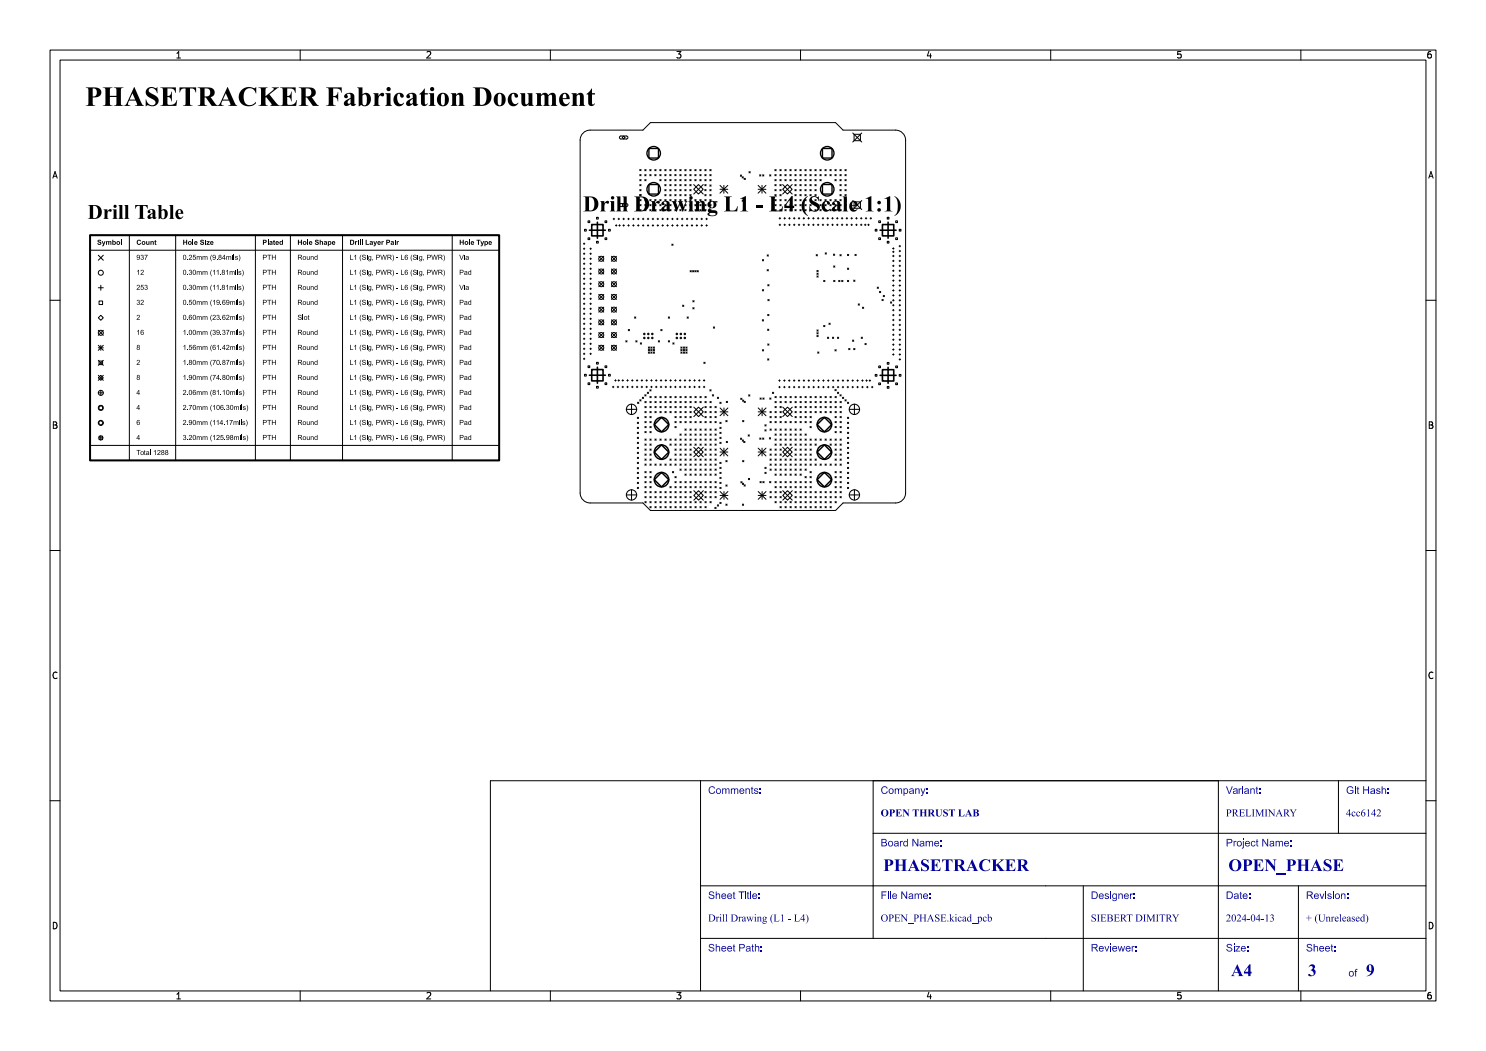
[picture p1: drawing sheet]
<svg xmlns="http://www.w3.org/2000/svg" width="297mm" height="210mm" viewBox="0 0 297 210" stroke-linecap="round" stroke-linejoin="round" font-family="sans-serif">
<defs><g id="words">
<text font-size="5.3" fill="#fff" x="17" y="21.5">PHASETRACKER Fabrication Document</text>
<text font-size="4.3" fill="#fff" x="105.6" y="42.5">Drill Drawing L1 - L4 (Scale 1:1)</text>
<g font-size="3.3" fill="#fff">
<text x="176.5" y="174.3">PHASETRACKER</text>
<text x="245.5" y="174.3">OPEN_PHASE</text>
<text x="246" y="195.3">A4</text>
<text x="261.4" y="195.3">3</text>
<text x="273" y="195.3">9</text>
</g>
<g font-size="2" fill="#fff">
<text x="141.5" y="158.8">Comments:</text>
<text x="176" y="158.8">Company:</text>
<text x="245" y="158.8">Variant:</text>
<text x="269" y="158.8">Git Hash:</text>
<text x="176" y="163.3">OPEN THRUST LAB</text>
<text x="245" y="163.3">PRELIMINARY</text>
<text x="269" y="163.3">4cc6142</text>
<text x="176" y="169.3">Board Name:</text>
<text x="245" y="169.3">Project Name:</text>
<text x="141.5" y="179.8">Sheet Title:</text>
<text x="176" y="179.8">File Name:</text>
<text x="218" y="179.8">Designer:</text>
<text x="245" y="179.8">Date:</text>
<text x="261" y="179.8">Revision:</text>
<text x="141.5" y="184.3">Drill Drawing (L1 - L4)</text>
<text x="176" y="184.3">OPEN_PHASE.kicad_pcb</text>
<text x="218" y="184.3">SIEBERT DIMITRY</text>
<text x="245" y="184.3">2024-04-13</text>
<text x="261" y="184.3">+ (Unreleased)</text>
<text x="141.5" y="190.3">Sheet Path:</text>
<text x="218" y="190.3">Reviewer:</text>
<text x="245" y="190.3">Size:</text>
<text x="261" y="190.3">Sheet:</text>
<text x="269.5" y="195.3">of</text>
</g>
<g font-size="1.7" fill="#fff">
<text x="35" y="11.6">1</text>
<text x="85" y="11.6">2</text>
<text x="135" y="11.6">3</text>
<text x="185" y="11.6">4</text>
<text x="235" y="11.6">5</text>
<text x="285" y="11.6">6</text>
<text x="10.5" y="35.6">A</text>
<text x="285.5" y="35.6">A</text>
<text x="10.5" y="85.6">B</text>
<text x="285.5" y="85.6">B</text>
<text x="10.5" y="135.6">C</text>
<text x="285.5" y="135.6">C</text>
<text x="10.5" y="185.6">D</text>
<text x="285.5" y="185.6">D</text>
<text x="35" y="199.7">1</text>
<text x="85" y="199.7">2</text>
<text x="135" y="199.7">3</text>
<text x="185" y="199.7">4</text>
<text x="235" y="199.7">5</text>
<text x="285" y="199.7">6</text>
</g>
</g></defs>
<path d="M18 47h81.8v45h-81.8z" fill="none" stroke="#000" stroke-width=".4"/>
<g fill="none" stroke="#000" stroke-width=".2">
<path d="M10 10h277v190h-277zM12 12h273v186h-273zM35.3 11.6h.8M35.3 10.7l.4-.4v1.3M60 10v2M85.3 10.4l.5-.1 .3 .4-.8 .9h.8M110 10v2M135.3 10.3h.8l-.4 .5 .3 .1v.6l-.2 .1-.5-.1M160 10v2M185.7 10.2l-.4 1h.9M186 10.7v.9M210 10v2"/>
<path d="M236 10.3h-.6l-.1 .6 .2-.1 .5 .1 .1 .1-.1 .5-.2 .1-.5-.1M260 10v2M286 10.3l-.4 .1-.2 .2-.1 .7 .3 .3 .4-.1 .1-.5-.1-.1-.4-.1-.3 .2M10.6 35.6l.4-1.3 .4 1.3M10.7 35.2h.6M116.5 26.6l.9-.5 .6-.1h10.5l1.5-1.5h37l1.5 1.5h10.5a2 2 0 0 1 2 2v70.5a2 2 0 0 1-2 2h-10.5l-1.5 1.5h-37l-1.5-1.5h-10.5a2 2 0 0 1-2.1-2v-70.5l.1-.5zM123.9 27.2h1.3a.3 .3 0 0 1 .3 .3 .3 .3 0 0 1-.3 .3h-1.1a.3 .3 0 0 1-.3-.2 .3 .3 0 0 1 .1-.4zM124.7 27.2l.2 .3-.2 .3-.4-.3zM127.9 33.9l.2 .2M127.9 34.9l.2 .2M127.9 35.9l.2 .2M127.9 38.9l.2 .2"/>
<path d="M127.9 37.9l.2 .2M127.9 39.9l.2 .2M127.9 36.9l.2 .2M128.1 33.9l-.2 .2M128.1 39.9l-.2 .2M128.1 38.9l-.2 .2M128.1 37.9l-.2 .2M128.1 36.9l-.2 .2M128.1 34.9l-.2 .2M128.1 35.9l-.2 .2M128.9 34.9l.2 .2M128.9 33.9l.2 .2"/>
<path d="M128.9 39.9l.2 .2M128.9 35.9l.2 .2M129.1 34.9l-.2 .2M129.1 39.9l-.2 .2M129.1 35.9l-.2 .2M129.1 33.9l-.2 .2M129.9 33.9l.2 .2M129.9 34.9l.2 .2M129.9 39.9l.2 .2M130.1 39.9l-.2 .2M130.1 34.9l-.2 .2M130.1 33.9l-.2 .2"/>
<path d="M130.9 39.9l.2 .2M130.9 33.9l.2 .2M130.9 34.9l.2 .2M131.1 39.9l-.2 .2M131.1 34.9l-.2 .2M131.1 33.9l-.2 .2M131.9 35.9l.2 .2M131.9 34.9l.2 .2M131.9 33.9l.2 .2M131.9 39.9l.2 .2M132.1 39.9l-.2 .2M132.1 35.9l-.2 .2"/>
<path d="M132.1 34.9l-.2 .2M132.1 33.9l-.2 .2M132.9 35.9l.2 .2M132.9 39.9l.2 .2M132.9 36.9l.2 .2M132.9 33.9l.2 .2M132.9 38.9l.2 .2M132.9 37.9l.2 .2M132.9 34.9l.2 .2M133.1 35.9l-.2 .2M133.1 39.9l-.2 .2M133.1 38.9l-.2 .2"/>
<path d="M133.1 37.9l-.2 .2M133.1 36.9l-.2 .2M133.1 34.9l-.2 .2M133.1 33.9l-.2 .2M133.9 34.9l.2 .2M133.9 38.9l.2 .2M133.9 37.9l.2 .2M133.9 33.9l.2 .2M133.9 36.9l.2 .2M133.9 35.9l.2 .2M133.9 39.9l.2 .2M134.1 38.9l-.2 .2"/>
<path d="M134.1 34.9l-.2 .2M134.1 37.9l-.2 .2M134.1 39.9l-.2 .2M134.1 36.9l-.2 .2M134.1 35.9l-.2 .2M134.1 33.9l-.2 .2M134.9 33.9l.2 .2M134.9 34.9l.2 .2M134.9 36.9l.2 .2M134.9 38.9l.2 .2M134.9 37.9l.2 .2M134.9 39.9l.2 .2"/>
<path d="M134.9 35.9l.2 .2M135.1 39.9l-.2 .2M135.1 38.9l-.2 .2M135.1 36.9l-.2 .2M135.1 37.9l-.2 .2M135.1 35.9l-.2 .2M135.1 33.9l-.2 .2M135.1 34.9l-.2 .2M135.9 34.9l.2 .2M135.9 33.9l.2 .2M135.9 35.9l.2 .2M135.9 37.9l.2 .2"/>
<path d="M135.9 38.9l.2 .2M135.9 39.9l.2 .2M135.9 36.9l.2 .2M136.1 39.9l-.2 .2M136.1 38.9l-.2 .2M136.1 37.9l-.2 .2M136.1 36.9l-.2 .2M136.1 35.9l-.2 .2M136.1 34.9l-.2 .2M136.1 33.9l-.2 .2M136.9 34.9l.2 .2M136.9 33.9l.2 .2"/>
<path d="M136.9 36.9l.2 .2M136.9 39.9l.2 .2M136.9 38.9l.2 .2M136.9 37.9l.2 .2M136.9 35.9l.2 .2M137.1 37.9l-.2 .2M137.1 36.9l-.2 .2M137.1 34.9l-.2 .2M137.1 39.9l-.2 .2M137.1 38.9l-.2 .2M137.1 35.9l-.2 .2M137.1 33.9l-.2 .2"/>
<path d="M137.9 36.9l.2 .2M137.9 34.9l.2 .2M137.9 33.9l.2 .2M137.9 37.9l.2 .2M137.9 35.9l.2 .2M137.9 39.9l.2 .2M137.9 38.9l.2 .2M138.1 39.9l-.2 .2M138.1 38.9l-.2 .2M138.1 37.9l-.2 .2M138.1 36.9l-.2 .2M138.1 35.9l-.2 .2"/>
<path d="M138.1 34.9l-.2 .2M138.1 33.9l-.2 .2M138.6 36.9l2 1.9M138.9 35.9l.2 .2M138.9 34.9l.2 .2M138.9 39.9l.2 .2M138.9 33.9l.2 .2M139.1 35.9l-.2 .2M139.1 39.9l-.2 .2M139.1 34.9l-.2 .2M139.1 33.9l-.2 .2M139.6 36.9l1 .9-1 1-1-1z"/>
<path d="M139.9 33.9l.2 .2M139.9 39.9l.2 .2M139.9 35.9l.2 .2M139.9 34.9l.2 .2M140.1 34.9l-.2 .2M140.1 39.9l-.2 .2M140.1 35.9l-.2 .2M140.1 33.9l-.2 .2M140.6 36.9l-2 1.9M140.9 37.9l.2 .2M140.9 39.9l.2 .2M140.9 36.9l.2 .2"/>
<path d="M140.9 34.9l.2 .2M140.9 33.9l.2 .2M140.9 38.9l.2 .2M140.9 35.9l.2 .2M141.1 37.9l-.2 .2M141.1 39.9l-.2 .2M141.1 36.9l-.2 .2M141.1 38.9l-.2 .2M141.1 35.9l-.2 .2M141.1 34.9l-.2 .2M141.1 33.9l-.2 .2M141.9 39.9l.2 .2"/>
<path d="M141.9 38.9l.2 .2M141.9 37.9l.2 .2M141.9 36.9l.2 .3M141.9 35.9l.2 .2M141.9 34.9l.2 .2M141.9 33.9l.2 .2M142.1 39.9l-.2 .2M142.1 38.9l-.2 .2M142.1 37.9l-.2 .2M142.1 36.9l-.2 .3M142.1 35.9l-.2 .2M142.1 34.9l-.2 .2"/>
<path d="M142.1 33.9l-.2 .2M143.9 37.8h1.6M143.9 37l1.6 1.6M144.7 37v1.6M145.5 37l-1.6 1.6M148 35l.2 .2M148.2 35l-.2 .2M148.3 35.3l.3 .3M148.3 40l.3 .2M148.6 40l-.3 .2M148.6 35.3l-.3 .3M148.7 35.6l.3 .3"/>
<path d="M149 35.6l-.3 .3M149.7 34.3l.2 .2M149.9 34.3l-.2 .2M151.5 37.8h1.6M151.5 37l1.6 1.6M151.8 34.9l.3 .3M152.1 34.9l-.3 .3M152.3 37v1.6M152.4 34.9l.3 .3M152.7 34.9l-.3 .3M153.1 37l-1.6 1.6M153.8 34.9l.3 .3"/>
<path d="M154.1 34.9l-.3 .3M154.9 35.9l.2 .2M154.9 34.9l.2 .2M154.9 36.9l.2 .2M154.9 38.9l.2 .2M154.9 37.9l.2 .2M154.9 33.9l.2 .2M154.9 39.9l.2 .2M155.1 39.9l-.2 .2M155.1 37.9l-.2 .2M155.1 36.9l-.2 .2M155.1 34.9l-.2 .2"/>
<path d="M155.1 38.9l-.2 .2M155.1 35.9l-.2 .2M155.1 33.9l-.2 .2M155.9 36.9l.2 .2M155.9 33.9l.2 .2M155.9 38.9l.2 .2M155.9 37.9l.2 .2M155.9 35.9l.2 .2M155.9 39.9l.2 .2M155.9 34.9l.2 .2M156.1 39.9l-.2 .2M156.1 37.9l-.2 .2"/>
<path d="M156.1 36.9l-.2 .2M156.1 38.9l-.2 .2M156.1 35.9l-.2 .2M156.1 34.9l-.2 .2M156.1 33.9l-.2 .2M156.4 37.8l1-.9 .9 .9-.9 1zM156.4 36.9l1.9 1.9M156.9 33.9l.2 .2M156.9 34.9l.2 .2M156.9 39.9l.2 .2M156.9 35.9l.2 .2M157.1 35.9l-.2 .2"/>
<path d="M157.1 39.9l-.2 .2M157.1 34.9l-.2 .2M157.1 33.9l-.2 .2M157.9 39.8l.2 .3M157.9 33.9l.2 .2M157.9 35.9l.2 .2M157.9 34.9l.2 .2M158.1 39.8l-.2 .3M158.1 34.9l-.2 .2M158.1 35.9l-.2 .2M158.1 33.9l-.2 .2M158.3 36.9l-1.9 1.9"/>
<path d="M158.9 34.9l.2 .2M158.9 33.9l.2 .2M158.9 35.9l.2 .2M158.9 37.9l.2 .2M158.9 39.9l.2 .2M158.9 36.9l.2 .2M158.9 38.9l.2 .2M159.1 39.9l-.2 .2M159.1 38.9l-.2 .2M159.1 37.9l-.2 .2M159.1 36.9l-.2 .2M159.1 35.9l-.2 .2"/>
<path d="M159.1 34.9l-.2 .2M159.1 33.9l-.2 .2M159.9 33.9l.2 .2M159.9 34.9l.2 .2M159.9 36.9l.2 .2M159.9 39.9l.2 .2M159.9 38.9l.2 .2M159.9 37.9l.2 .2M159.9 35.9l.2 .2M160.1 37.9l-.2 .2M160.1 36.9l-.2 .2M160.1 38.9l-.2 .2"/>
<path d="M160.1 35.9l-.2 .2M160.1 39.9l-.2 .2M160.1 34.9l-.2 .2M160.1 33.9l-.2 .2M160.9 33.9l.2 .2M160.9 34.9l.2 .2M160.9 36.9l.2 .2M160.9 38.9l.2 .2M160.9 37.9l.2 .2M160.9 39.9l.2 .2M160.9 35.9l.2 .2M161.1 39.9l-.2 .2"/>
<path d="M161.1 38.9l-.2 .2M161.1 36.9l-.2 .2M161.1 37.9l-.2 .2M161.1 34.9l-.2 .2M161.1 35.9l-.2 .2M161.1 33.9l-.2 .2M161.9 34.9l.2 .2M161.9 37.9l.2 .2M161.9 36.9l.2 .2M161.9 38.9l.2 .2M161.9 39.9l.2 .2M161.9 35.9l.2 .2"/>
<path d="M161.9 33.9l.2 .2M162.1 39.9l-.2 .2M162.1 37.9l-.2 .2M162.1 38.9l-.2 .2M162.1 36.9l-.2 .2M162.1 35.9l-.2 .2M162.1 34.9l-.2 .2M162.1 33.9l-.2 .2M162.9 35.9l.2 .2M162.9 34.9l.2 .2M162.9 36.9l.2 .2M162.9 38.9l.2 .2"/>
<path d="M162.9 37.9l.2 .2M162.9 39.9l.2 .2M162.9 33.9l.2 .2M163.1 38.9l-.2 .2M163.1 36.9l-.2 .2M163.1 35.9l-.2 .2M163.1 39.9l-.2 .2M163.1 37.9l-.2 .2M163.1 34.9l-.2 .2M163.1 33.9l-.2 .2M163.9 33.9l.2 .2M163.9 39.9l.2 .2"/>
<path d="M163.9 35.9l.2 .2M163.9 34.9l.2 .2M164.1 34.9l-.2 .2M164.1 39.9l-.2 .2M164.1 35.9l-.2 .2M164.1 33.9l-.2 .2M164.9 34.9l.2 .2M164.9 33.9l.2 .2M164.9 39.9l.2 .2M165.1 39.9l-.2 .2M165.1 34.9l-.2 .2M165.1 33.9l-.2 .2"/>
<path d="M165.9 34.9l.2 .2M165.9 33.9l.2 .2M165.9 39.9l.2 .2M166.1 39.9l-.2 .2M166.1 34.9l-.2 .2M166.1 33.9l-.2 .2M166.9 39.9l.2 .2M166.9 34.9l.2 .2M166.9 33.9l.2 .2M166.9 35.9l.2 .2M167.1 34.9l-.2 .2M167.1 39.9l-.2 .2"/>
<path d="M167.1 35.9l-.2 .2M167.1 33.9l-.2 .2M167.9 39.9l.2 .2M167.9 37.9l.2 .2M167.9 36.9l.2 .2M167.9 34.9l.2 .2M167.9 33.9l.2 .2M167.9 38.9l.2 .2M167.9 35.9l.2 .2M168.1 39.9l-.2 .2M168.1 36.9l-.2 .2M168.1 38.9l-.2 .2"/>
<path d="M168.1 37.9l-.2 .2M168.1 35.9l-.2 .2M168.1 34.9l-.2 .2M168.1 33.9l-.2 .2M168.9 39.9l.2 .2M168.9 38.9l.2 .2M168.9 37.9l.2 .2M168.9 36.9l.2 .2M168.9 35.9l.2 .2M168.9 34.9l.2 .2M168.9 33.9l.2 .2M169.1 39.9l-.2 .2"/>
<path d="M169.1 38.9l-.2 .2M169.1 37.9l-.2 .2M169.1 36.9l-.2 .2M169.1 35.9l-.2 .2M169.1 34.9l-.2 .2M169.1 33.9l-.2 .2M170.4 26.6l1.8 1.8M170.7 26.8h1.3v1.3h-1.3zM172.2 26.6l-1.8 1.8M285.6 35.6l.4-1.3 .4 1.3M285.7 35.2h.6M10 60h2"/>
<path d="M18 47h81.8M18 50h81.8M19.6 57.5h1M19.6 51l1 1M20.1 57v1M20.6 51l-1 1M25.9 47v45M35.1 47v45M51 47v45M58 47v45M68.5 47v45M90.4 47v45"/>
<path d="M116.6 59.7h.3M116.6 58.7h.3M116.6 57.7h.3M116.6 56.7h.3M116.6 55.7h.3M116.6 54.7h.3M116.6 53.7h.3M116.6 52.7h.3M116.6 51.7h.3M116.6 50.7h.3M116.6 49.7h.3M116.6 48.7h.3"/>
<path d="M116.8 48.5v.4M116.8 49.6v.3M116.8 50.6v.2M116.8 51.5v.4M116.8 52.6v.3M116.8 53.6v.2M116.8 54.5v.3M116.8 55.6v.3M116.8 56.6v.2M116.8 57.5v.3M116.8 58.6v.3M116.8 59.6v.2"/>
<path d="M116.8 45.8h.4v.4h-.4zM117.5 47.5h.4v.4h-.4zM117.5 44.1h.4v.4h-.4zM117.9 59.7h.3M117.9 58.7h.3M117.9 57.7h.3M117.9 56.7h.3M117.9 55.7h.3M117.9 54.7h.3M117.9 53.7h.3M117.9 52.7h.3M117.9 51.7h.3"/>
<path d="M117.9 50.7h.3M117.9 49.7h.3M118 49.6v.3M118 50.6v.2M118 51.5v.4M118 52.6v.3M118 53.6v.2M118 54.5v.3M118 55.6v.3M118 56.6v.2M118 57.5v.3M118 58.6v.3"/>
<path d="M118 59.6v.2M119.2 48.2h.4v.4h-.4zM119.2 43.4h.4v.4h-.4zM119.7 58.8l1 1M119.7 56.3l1 1M119.7 53.8l1 .9M119.7 51.2l1 1M120.7 58.8l-1 1M120.7 56.3l-1 1M120.7 53.8l-1 .9M120.7 51.2l-1 1M120.9 47.5h.4v.4h-.4z"/>
<path d="M120.9 44.1h.4v.4h-.4zM121.6 45.8h.4v.4h-.4zM122.2 58.8l1 1M122.2 56.3l1 1M122.2 53.8l1 .9M122.2 51.2l1 1M122.5 43.8h.3M122.7 43.6v.3M123 45h.3M123.2 44.9v.3M123.2 58.8l-1 1M123.2 56.3l-1 1"/>
<path d="M123.2 53.8l-1 .9M123.2 51.2l-1 1M123.5 43.8h.3M123.7 43.6v.3M123.7 45h.3M123.8 44.9v.3M123.8 40.8l.3-.1h1.1a.3 .3 0 0 1 .3 .3 .3 .3 0 0 1-.3 .3h-1.1a.3 .3 0 0 1-.3-.5zM124.3 41l.4-.3 .2 .3-.2 .3zM124.5 45h.3M124.5 43.8h.3M124.6 43.6v.3M124.6 44.9v.3"/>
<path d="M125.5 45h.3M125.5 43.8h.3M125.6 43.6v.3M125.6 44.9v.3M126.4 45h.3M126.4 43.8h.3M126.6 43.6v.3M126.6 44.9v.3M127.4 45h.3M127.4 43.8h.3M127.6 43.6v.3M127.6 44.9v.3"/>
<path d="M127.9 41.9l.2 .2M127.9 40.9l.2 .2M128.1 40.9l-.2 .2M128.1 41.9l-.2 .2M128.4 45h.3M128.4 43.8h.3M128.5 43.6v.3M128.5 44.9v.3M128.9 40.9l.2 .2M128.9 41.9l.2 .2M129.1 40.9l-.2 .2M129.1 41.9l-.2 .2"/>
<path d="M129.4 45h.3M129.4 43.8h.3M129.5 43.6v.3M129.5 44.9v.3M129.9 41.9l.2 .2M129.9 40.9l.2 .2M130.1 41.9l-.2 .2M130.1 40.9l-.2 .2M130.3 45h.3M130.3 43.8h.3M130.5 43.6v.3M130.5 44.9v.3"/>
<path d="M130.9 41.9l.2 .2M130.9 40.9l.2 .2M131.1 40.9l-.2 .2M131.1 41.9l-.2 .2M131.3 45h.3M131.3 43.8h.3M131.5 43.6v.3M131.5 44.9v.3M131.9 40.9l.2 .2M131.9 41.9l.2 .2M132.1 41.9l-.2 .2M132.1 40.9l-.2 .2"/>
<path d="M132.3 45h.3M132.3 43.8h.3M132.4 43.6v.3M132.4 44.9v.3M132.9 41.9l.2 .2M132.9 40.9l.2 .2M133.1 41.9l-.2 .2M133.1 40.9l-.2 .2M133.3 45h.3M133.3 43.8h.3M133.4 43.6v.3M133.4 44.9v.3"/>
<path d="M133.9 40.9l.2 .2M133.9 41.9l.2 .2M134.1 40.9l-.2 .2M134.1 41.9l-.2 .2M134.2 45h.4M134.2 43.8h.4M134.3 48.8l.2 .2M134.4 43.6v.3M134.4 44.9v.3M134.5 48.8l-.2 .2M134.9 40.9l.2 .2M134.9 41.9l.2 .2"/>
<path d="M135.1 40.9l-.2 .2M135.1 41.9l-.2 .2M135.2 45h.3M135.2 43.8h.3M135.4 43.6v.3M135.4 44.9v.3M135.9 41.9l.2 .2M135.9 40.9l.2 .2M136.1 41.9l-.2 .2M136.1 40.9l-.2 .2M136.2 45h.3M136.2 43.8h.3"/>
<path d="M136.4 43.6v.3M136.4 44.9v.3M136.9 41.9l.2 .2M136.9 40.9l.2 .2M137.1 40.9l-.2 .2M137.1 41.9l-.2 .2M137.2 45h.3M137.2 43.8h.3M137.3 43.6v.3M137.3 44.9v.3M137.9 41.9l.2 .2M137.9 40.9l.2 .2"/>
<path d="M137.9 54.1l.3 .2M138.1 41.9l-.2 .2M138.1 40.9l-.2 .2M138.2 45h.3M138.2 43.8h.3M138.2 54.1l-.3 .2M138.3 43.6v.3M138.3 44.9v.3M138.4 54.1l.3 .2M138.7 54.1l-.3 .2M138.9 54.1l.2 .2M138.9 40.9l.2 .2"/>
<path d="M138.9 41.9l.3 .2M139.1 40.9l-.2 .2M139.1 54.1l-.2 .2M139.1 45h.3M139.1 43.8h.3M139.2 41.9l-.3 .2M139.3 43.6v.3M139.3 44.9v.3M139.3 54.1l.3 .2M139.6 54.1l-.3 .2M139.9 40.9l.2 .2M139.9 41.9l.2 .2"/>
<path d="M140.1 45h.3M140.1 43.8h.3M140.1 40.9l-.2 .2M140.1 41.9l-.2 .2M140.3 43.6v.3M140.3 44.9v.3M140.9 41.9l.2 .2M140.9 40.9l.2 .2M141.1 45h.3M141.1 43.8h.3M141.1 41.9l-.2 .2M141.1 40.9l-.2 .2"/>
<path d="M141.2 43.6v.3M141.2 44.9v.3M141.9 41.9l.2 .2M141.9 40.9l.2 .2M142.1 41.9l-.2 .2M142.1 40.9l-.2 .2M152.4 57.9l.2 .2M152.4 51.9l.2 .2M152.6 57.9l-.2 .2M152.6 51.9l-.2 .2M153.3 50.9l.3 .3M153.3 53.9l.3 .2"/>
<path d="M153.5 56.9l.2 .2M153.5 59.8l.2 .3M153.6 53.9l-.3 .2M153.6 50.9l-.3 .3M153.7 56.9l-.2 .2M153.7 59.8l-.2 .3M154.9 41.9l.2 .2M154.9 40.9l.2 .2M155.1 40.9l-.2 .2M155.1 41.9l-.2 .2M155.7 43.6h.3M155.7 44.9h.3"/>
<path d="M155.9 43.5v.3M155.9 44.8v.3M155.9 41.9l.2 .2M155.9 40.9l.2 .2M156.1 41.9l-.2 .2M156.1 40.9l-.2 .2M156.7 43.6h.3M156.7 44.9h.3M156.8 43.5v.3M156.8 44.8v.3M156.9 41.9l.2 .2M156.9 40.9l.2 .2"/>
<path d="M157.1 41.9l-.2 .2M157.1 40.9l-.2 .2M157.6 43.6h.3M157.6 44.9h.3M157.8 43.5v.3M157.8 44.8v.3M157.9 41.9l.2 .2M157.9 40.9l.2 .2M158.1 40.9l-.2 .2M158.1 41.9l-.2 .2M158.6 43.6h.3M158.6 44.9h.3"/>
<path d="M158.7 43.5v.3M158.7 44.8v.3M158.9 41.9l.2 .2M158.9 40.9l.2 .2M159.1 40.9l-.2 .2M159.1 41.9l-.2 .2M159.5 43.6h.3M159.5 44.9h.3M159.7 43.5v.3M159.7 44.8v.3M159.9 41.9l.2 .2M159.9 40.9l.2 .2"/>
<path d="M160.1 41.9l-.2 .2M160.1 40.9l-.2 .2M160.5 43.6h.3M160.5 44.9h.3M160.7 43.5v.3M160.7 44.8v.3M160.9 41.9l.2 .2M160.9 40.9l.2 .2M161.1 40.9l-.2 .2M161.1 41.9l-.2 .2M161.5 43.6h.3M161.5 44.9h.3"/>
<path d="M161.6 43.5v.3M161.6 44.8v.3M161.9 40.9l.2 .2M161.9 41.9l.2 .2M162.1 40.9l-.2 .2M162.1 41.9l-.2 .2M162.4 43.6h.3M162.4 44.9h.3M162.6 43.5v.3M162.6 44.8v.3M162.9 41.9l.2 .2M162.9 40.9l.2 .2"/>
<path d="M163.1 41.9l-.2 .2M163.1 40.9l-.2 .2M163.1 50.9l.3 .2M163.3 55.1l.2 .3M163.3 54.6l.2 .2M163.3 54l.2 .3M163.4 43.6h.3M163.4 44.9h.3M163.4 50.9l-.3 .2M163.5 43.5v.3M163.5 44.8v.3M163.5 55.1l-.2 .3"/>
<path d="M163.5 54.6l-.2 .2M163.5 54l-.2 .3M163.9 41.9l.2 .2M163.9 40.9l.2 .2M164.1 40.9l-.2 .2M164.1 41.9l-.2 .2M164.3 43.6h.3M164.3 44.9h.3M164.5 43.5v.3M164.5 44.8v.3M164.6 56l.3 .3M164.9 40.9l.2 .2"/>
<path d="M164.9 41.9l.2 .2M164.9 56l-.3 .3M164.9 50.5l.3 .3M165.1 41.9l-.2 .2M165.1 40.9l-.2 .2M165.2 50.5l-.3 .3M165.3 43.6h.3M165.3 44.9h.3M165.4 43.5v.3M165.4 44.8v.3M165.9 41.9l.2 .2M165.9 40.9l.2 .2"/>
<path d="M166.1 41.9l-.2 .2M166.1 40.9l-.2 .2M166.2 43.6h.3M166.2 44.9h.3M166.4 43.5v.3M166.4 44.8v.3M166.6 50.8l.2 .2M166.6 53.1l.3 .3M166.6 56l.3 .3M166.8 50.8l-.2 .2M166.9 53.1l-.3 .3M166.9 41.9l.2 .2"/>
<path d="M166.9 40.9l.2 .2M166.9 56l-.3 .3M167.1 40.9l-.2 .2M167.1 41.9l-.2 .2M167.2 43.6h.3M167.2 44.9h.3M167.4 43.5v.3M167.4 44.8v.3M167.6 56l.3 .3M167.9 40.9l.2 .2M167.9 50.9l.2 .2M167.9 41.9l.2 .2"/>
<path d="M167.9 56l-.3 .3M168.1 50.9l-.2 .2M168.1 41.9l-.2 .2M168.1 40.9l-.2 .2M168.2 43.6h.3M168.2 44.9h.3M168.2 56l.3 .3M168.3 43.5v.3M168.3 44.8v.3M168.5 56l-.3 .3M168.9 41.9l.2 .2M168.9 40.9l.2 .2"/>
<path d="M169.1 43.6h.3M169.1 44.9h.3M169.1 41.9l-.2 .2M169.1 40.9l-.2 .2M169.3 43.5v.3M169.3 44.8v.3M169.4 56l.2 .3M169.4 53.6l.2 .2M169.4 50.8l.2 .3M169.6 56l-.2 .3M169.6 53.6l-.2 .2M169.6 50.8l-.2 .3"/>
<path d="M170.1 43.6h.3M170.1 44.9h.3M170.2 43.5v.3M170.2 44.8v.3M170.4 40.1l1.8 1.8M170.6 56l.3 .2M170.7 40.3h1.3v1.3h-1.3zM170.9 50.8l.2 .3M170.9 56l-.3 .2M171 43.6h.3M171 44.9h.3M171.1 50.8l-.2 .3"/>
<path d="M171.2 43.5v.3M171.2 44.8v.3M172 43.6h.3M172 44.9h.3M172.1 43.5v.3M172.1 44.8v.3M172.2 40.1l-1.8 1.8M172.8 44.9h.3M172.9 44.8v.3M172.9 43.6h.3M173.1 43.5v.3M173.4 44.9h.3"/>
<path d="M173.6 44.8v.3M173.9 43.6h.3M174 43.5v.3M174.9 45.8h.4v.4h-.4zM175.3 57.4l.3 .2M175.6 57.4l-.3 .2M175.6 47.5h.4v.4h-.4zM175.6 44.1h.4v.4h-.4zM175.8 58.2l.2 .3M176 58.2l-.2 .3M176.3 59.8l.2 .3M176.5 59l.3 .3"/>
<path d="M176.5 59.8l-.2 .3M176.8 59l-.3 .3M177.3 48.2h.4v.4h-.4zM177.3 43.4h.4v.4h-.4zM178.4 59h.3M178.4 58h.3M178.4 57.1h.3M178.4 56.1h.3M178.4 55.1h.3M178.4 54.1h.3M178.4 53.1h.3M178.4 52.1h.3"/>
<path d="M178.4 51.1h.3M178.4 50.3h.3M178.4 49.7h.3M178.5 49.5v.3M178.5 50.2v.3M178.5 51v.3M178.5 52v.3M178.5 53v.3M178.5 54v.3M178.5 54.9v.3M178.5 55.9v.3M178.5 56.9v.3"/>
<path d="M178.5 57.9v.3M178.5 58.9v.3M178.5 59.9v.3M179 47.5h.4v.4h-.4zM179 44.1h.4v.4h-.4zM179.7 59h.3M179.7 58h.3M179.7 57.1h.3M179.7 56.1h.3M179.7 55.1h.3M179.7 54.1h.3M179.7 53.1h.3"/>
<path d="M179.7 52.1h.3M179.7 51.1h.3M179.7 50.2h.3M179.7 49.2h.3M179.7 45.8h.4v.4h-.4zM179.8 49v.3M179.8 50v.3M179.8 51v.3M179.8 52v.3M179.8 53v.3M179.8 54v.3M179.8 54.9v.3"/>
<path d="M179.8 55.9v.3M179.8 56.9v.3M179.8 57.9v.3M179.8 58.9v.3M179.8 59.9v.3M285 60h2M19.6 63.5l.5-.5 .5 .5-.5 .5zM19.6 78.5h1M19.6 75l1 1M19.6 72l1 1M19.6 69.5h1M19.6 69l1 1"/>
<path d="M19.6 66l1 1M19.8 72.1h.7v.8h-.7zM19.8 60.1h.7v.8h-.7zM20.1 75l.5 .5-.5 .5-.5-.5zM20.1 69v1M20.1 78v1M20.6 75l-1 1M20.6 72l-1 1M20.6 69l-1 1M20.6 66l-1 1M116.6 70.7h.3M116.6 69.7h.3"/>
<path d="M116.6 68.7h.3M116.6 67.7h.3M116.6 66.7h.3M116.6 65.7h.3M116.6 64.7h.3M116.6 63.7h.3M116.6 62.7h.3M116.6 61.7h.3M116.6 60.7h.3M116.6 71.7h.3M116.8 60.5v.3M116.8 61.6v.3"/>
<path d="M116.8 62.6v.2M116.8 63.5v.3M116.8 64.6v.3M116.8 65.6v.2M116.8 66.5v.3M116.8 67.5v.4M116.8 68.6v.2M116.8 69.5v.3M116.8 70.5v.4M116.8 71.6v.2M116.8 74.8h.4v.4h-.4zM117.5 76.5h.4v.3h-.4z"/>
<path d="M117.5 73.1h.4v.4h-.4zM117.9 70.7h.3M117.9 69.7h.3M117.9 68.7h.3M117.9 67.7h.3M117.9 66.7h.3M117.9 65.7h.3M117.9 64.7h.3M117.9 63.7h.3M117.9 62.7h.3M117.9 61.7h.3M117.9 60.7h.3"/>
<path d="M118 60.5v.3M118 61.6v.3M118 62.6v.2M118 63.5v.3M118 64.6v.3M118 65.6v.2M118 66.5v.3M118 67.5v.4M118 68.6v.2M118 69.5v.3M118 70.5v.4M119.2 77.2h.4v.4h-.4z"/>
<path d="M119.2 72.4h.4v.4h-.4zM119.7 61.4l1 1M119.7 66.5l1 .9M119.7 63.9l1 1M119.7 69l1 1M120.7 69l-1 1M120.7 66.5l-1 .9M120.7 63.9l-1 1M120.7 61.4l-1 1M120.9 76.5h.4v.3h-.4zM120.9 73.1h.4v.4h-.4zM121.6 74.8h.4v.4h-.4z"/>
<path d="M122.2 63.9l1 1M122.2 69l1 1M122.2 66.5l1 .9M122.2 61.4l1 1M122.4 77.3h.3M122.6 77.2v.3M122.9 76h.3M123 75.9v.3M123.2 69l-1 1M123.2 66.5l-1 .9M123.2 63.9l-1 1M123.2 61.4l-1 1"/>
<path d="M123.4 77.3h.3M123.5 77.2v.3M123.5 76h.3M123.7 75.9v.3M124.3 77.3h.3M124.3 76h.3M124.5 75.9v.3M124.5 77.2v.3M125.1 68.1l.2 .2M125.3 77.3h.3M125.3 76h.3M125.3 68.1l-.2 .2"/>
<path d="M125.4 75.9v.3M125.4 77.2v.3M125.6 65.8l.2 .3M125.8 65.8l-.2 .3M126.2 77.3h.3M126.2 76h.3M126.4 75.9v.3M126.4 77.2v.3M126.8 63.3l.3 .3M127.1 68.1l.2 .2M127.1 63.3l-.3 .3M127.2 77.3h.3"/>
<path d="M127.2 76h.3M127.3 68.1l-.2 .2M127.3 75.9v.3M127.3 77.2v.3M127.9 79.9l.2 .2M128 68.5l.2 .3M128.1 79.9l-.2 .2M128.1 77.3h.3M128.1 76h.3M128.2 68.5l-.2 .3M128.3 75.9v.3M128.3 77.2v.3"/>
<path d="M128.4 79.4l.2 .2M128.6 79.4l-.2 .2M128.9 78.9l.2 .2M129.1 77.3h.3M129.1 76h.3M129.1 78.9l-.2 .2M129.2 75.9v.3M129.2 77.2v.3M129.4 78.4l.2 .2M129.6 69.3l.2 .3M129.6 69.8l.2 .3M129.6 70.3l.2 .3"/>
<path d="M129.6 78.4l-.2 .2M129.8 70.3l-.2 .3M129.8 69.8l-.2 .3M129.8 69.3l-.2 .3M129.9 77.9l.2 .2M129.9 79.2l.2 .3M130.1 77.3h.3M130.1 76h.3M130.1 69.8l.2 .3M130.1 69.3l.2 .3M130.1 70.3l.2 .3M130.1 77.9l-.2 .2"/>
<path d="M130.1 79.2l-.2 .3M130.2 75.9v.3M130.2 77.2v.3M130.3 69.8l-.2 .3M130.3 69.3l-.2 .3M130.3 70.3l-.2 .3M130.6 70.3l.2 .3M130.6 69.8l.2 .3M130.6 69.3l.2 .3M130.8 70.3l-.2 .3M130.8 69.8l-.2 .3M130.8 69.3l-.2 .3"/>
<path d="M130.9 79.2l.2 .3M131 77.3h.3M131 76h.3M131.1 79.2l-.2 .3M131.2 75.9v.3M131.2 77.2v.3M131.6 68.1l.2 .2M131.8 68.1l-.2 .2M131.9 79.2l.2 .3M132 77.3h.3M132 76h.3M132.1 65.8l.2 .3"/>
<path d="M132.1 75.9v.3M132.1 77.2v.3M132.1 79.2l-.2 .3M132.3 65.8l-.2 .3M132.9 79.2l.2 .3M132.9 77.3h.3M132.9 76h.3M133.1 75.9v.3M133.1 77.2v.3M133.1 79.2l-.2 .3M133.6 68.1l.2 .2M133.6 63.3l.2 .3"/>
<path d="M133.8 68.1l-.2 .2M133.8 63.3l-.2 .3M133.9 77.3h.3M133.9 76h.3M133.9 79.2l.2 .3M134 75.9v.3M134 77.2v.3M134.1 79.2l-.2 .3M134.5 68.5l.2 .3M134.7 68.5l-.2 .3M134.8 77.3h.3M134.8 76h.3"/>
<path d="M134.9 79.2l.2 .3M135 75.9v.3M135 77.2v.3M135.1 79.2l-.2 .3M135.8 77.3h.3M135.8 76h.3M135.9 79.2l.2 .3M135.9 75.9v.3M135.9 77.2v.3M136.1 69.8l.2 .3M136.1 69.3l.2 .3M136.1 70.3l.2 .3"/>
<path d="M136.1 79.2l-.2 .3M136.3 69.8l-.2 .3M136.3 70.3l-.2 .3M136.3 69.3l-.2 .3M136.4 61l.3 .2M136.6 70.3l.2 .3M136.6 69.8l.2 .3M136.6 69.3l.2 .3M136.7 61l-.3 .2M136.8 77.3h.3M136.8 76h.3M136.8 69.8l-.2 .3"/>
<path d="M136.8 69.3l-.2 .3M136.8 70.3l-.2 .3M136.9 79.2l.2 .3M136.9 75.9v.3M136.9 77.2v.3M137.1 70.3l.2 .3M137.1 69.8l.2 .3M137.1 69.3l.2 .3M137.1 79.2l-.2 .3M137.3 63.3l.3 .3M137.3 70.3l-.2 .3M137.3 69.8l-.2 .3"/>
<path d="M137.3 69.3l-.2 .3M137.6 63.3l-.3 .3M137.7 77.3h.3M137.7 76h.3M137.9 75.9v.3M137.9 77.2v.3M137.9 79.2l.2 .3M138.1 79.2l-.2 .3M138.5 61.5l.2 .2M138.5 60.1l.2 .2M138.7 77.3h.3M138.7 76h.3"/>
<path d="M138.7 60.1l-.2 .2M138.7 61.5l-.2 .2M138.8 75.9v.3M138.8 77.2v.3M138.9 79.2l.2 .3M139.1 79.2l-.2 .3M139.6 77.3h.3M139.6 76h.3M139.8 75.9v.3M139.8 77.2v.3M139.9 79.2l.2 .3M140.1 79.2l-.2 .3"/>
<path d="M140.6 77.3h.3M140.6 76h.3M140.7 72.4l.2 .2M140.7 75.9v.3M140.7 77.2v.3M140.9 79.2l.2 .3M140.9 72.4l-.2 .2M141.1 79.2l-.2 .3M141.9 77.9l.2 .2M142.1 77.9l-.2 .2M142.4 78.9l.2 .2M142.6 65.3l.2 .3"/>
<path d="M142.6 78.9l-.2 .2M142.8 65.3l-.2 .3M143.4 79.4l.2 .2M143.6 79.4l-.2 .2M148 79.6l.3 .2M148.3 79.6l-.3 .2M148.4 79.9l.3 .3M148.7 79.9l-.3 .3M149.6 78.9l.3 .2M149.9 78.9l-.3 .2M151.9 79.5l.2 .3M152.1 79.5l-.2 .3"/>
<path d="M152.4 63.9l.2 .2M152.4 69.9l.2 .2M152.5 79.5l.2 .3M152.6 63.9l-.2 .2M152.6 69.9l-.2 .2M152.7 79.5l-.2 .3M153.4 65.8l.3 .2M153.4 71.7l.3 .3M153.4 62.8l.3 .3M153.4 68.7l.3 .3M153.7 65.8l-.3 .2M153.7 71.7l-.3 .3"/>
<path d="M153.7 62.8l-.3 .3M153.7 68.7l-.3 .3M153.8 79.5l.3 .3M154.1 79.5l-.3 .3M154.4 78.4l.2 .2M154.6 78.4l-.2 .2M154.9 79.2l.2 .3M155.1 79.2l-.2 .3M155.6 77.3h.3M155.6 76h.3M155.8 75.9v.3M155.8 77.2v.3"/>
<path d="M155.9 79.2l.2 .3M156.1 79.2l-.2 .3M156.6 77.3h.3M156.6 76h.3M156.8 75.9v.3M156.8 77.2v.3M156.9 79.2l.2 .3M157.1 79.2l-.2 .3M157.6 77.3h.3M157.6 76h.3M157.7 75.9v.3M157.7 77.2v.3"/>
<path d="M157.9 79.2l.2 .3M158.1 79.2l-.2 .3M158.6 77.3h.3M158.6 76h.3M158.7 75.9v.3M158.7 77.2v.3M158.9 79.2l.2 .3M159.1 79.2l-.2 .3M159.5 77.3h.3M159.5 76h.3M159.7 75.9v.3M159.7 77.2v.3"/>
<path d="M159.9 79.2l.2 .3M160.1 79.2l-.2 .3M160.5 77.3h.3M160.5 76h.3M160.7 75.9v.3M160.7 77.2v.3M160.9 79.2l.2 .3M161.1 79.2l-.2 .3M161.5 77.3h.3M161.5 76h.3M161.6 75.9v.3M161.6 77.2v.3"/>
<path d="M161.9 79.2l.2 .3M162.1 79.2l-.2 .3M162.5 77.3h.3M162.5 76h.3M162.6 75.9v.3M162.6 77.2v.3M162.9 79.2l.2 .3M163.1 79.2l-.2 .3M163.3 67l.2 .3M163.3 66.5l.2 .2M163.3 65.9l.2 .3M163.4 70.3l.3 .3"/>
<path d="M163.4 77.3h.3M163.4 76h.3M163.5 67l-.2 .3M163.5 66.5l-.2 .2M163.5 65.9l-.2 .3M163.6 75.9v.3M163.6 77.2v.3M163.7 70.3l-.3 .3M163.9 79.2l.2 .3M164.1 79.2l-.2 .3M164.4 77.3h.3M164.4 76h.3"/>
<path d="M164.6 75.9v.3M164.6 77.2v.3M164.6 65l.3 .3M164.9 65l-.3 .3M164.9 79.2l.2 .3M165.1 79.2l-.2 .3M165.4 67.4l.2 .2M165.4 77.3h.3M165.4 76h.3M165.6 75.9v.3M165.6 77.2v.3M165.6 67.4l-.2 .2"/>
<path d="M165.7 64.6l.2 .2M165.9 79.2l.2 .3M165.9 64.6l-.2 .2M166.1 79.2l-.2 .3M166.4 77.3h.3M166.4 76h.3M166.4 67.4l.2 .2M166.5 75.9v.3M166.5 77.2v.3M166.6 67.4l-.2 .2M166.9 77.8l.2 .3M166.9 69.9l.2 .2"/>
<path d="M166.9 79.2l.2 .3M167.1 77.8l-.2 .3M167.1 69.9l-.2 .2M167.1 79.2l-.2 .3M167.4 77.3h.3M167.4 76h.3M167.4 78.4l.2 .2M167.4 67.4l.2 .2M167.5 75.9v.3M167.5 77.2v.3M167.6 67.4l-.2 .2M167.6 78.4l-.2 .2"/>
<path d="M167.9 78.9l.2 .2M168.1 78.9l-.2 .2M168.3 77.3h.3M168.3 76h.3M168.4 79.4l.2 .2M168.5 75.9v.3M168.5 77.2v.3M168.6 79.4l-.2 .2M168.9 79.9l.2 .2M169.1 79.9l-.2 .2M169.3 77.3h.3M169.3 76h.3"/>
<path d="M169.5 75.9v.3M169.5 77.2v.3M169.6 69.6l.3 .3M169.9 69.6l-.3 .3M170.3 77.3h.3M170.3 76h.3M170.4 68l.2 .2M170.4 75.9v.3M170.4 77.2v.3M170.6 69.6l.3 .3M170.6 68l-.2 .2M170.9 69.6l-.3 .3"/>
<path d="M171.3 77.3h.3M171.3 76h.3M171.4 75.9v.3M171.4 77.2v.3M171.5 60.7l.3 .3M171.8 60.7l-.3 .3M172.1 67.4l.3 .2M172.2 77.3h.3M172.2 76h.3M172.4 61.4l.2 .2M172.4 67.4l-.3 .2M172.4 75.9v.3"/>
<path d="M172.4 77.2v.3M172.6 61.4l-.2 .2M172.9 68.6l.2 .3M173 76h.3M173.1 68.6l-.2 .3M173.2 75.9v.3M173.2 77.3h.3M173.4 77.2v.3M173.7 76h.3M173.9 75.9v.3M174.2 77.3h.3M174.3 77.2v.3"/>
<path d="M174.9 74.8h.4v.4h-.4zM175.6 76.5h.4v.4h-.4zM175.6 73.1h.4v.4h-.4zM177.3 77.2h.4v.4h-.4zM177.3 72.4h.4v.4h-.4zM178 60.3l.2 .3M178.2 60.3l-.2 .3M178.4 70.8h.3M178.4 69.8h.3M178.4 68.9h.3M178.4 67.9h.3M178.4 66.9h.3"/>
<path d="M178.4 65.9h.3M178.4 64.9h.3M178.4 63.9h.3M178.4 63h.3M178.4 62h.3M178.4 61h.3M178.4 60h.3M178.5 60.8v.3M178.5 61.8v.3M178.5 62.8v.3M178.5 63.8v.3M178.5 64.8v.3"/>
<path d="M178.5 65.8v.3M178.5 66.7v.3M178.5 67.7v.3M178.5 68.7v.3M178.5 69.7v.3M178.5 70.7v.3M179 76.5h.4v.4h-.4zM179 73.1h.4v.4h-.4zM179.7 71.8h.3M179.7 70.8h.3M179.7 69.8h.3M179.7 68.9h.3"/>
<path d="M179.7 67.9h.3M179.7 66.9h.3M179.7 65.9h.3M179.7 64.9h.3M179.7 63.9h.3M179.7 63h.3M179.7 62h.3M179.7 61h.3M179.7 60h.3M179.7 74.8h.4v.4h-.4zM179.8 60.8v.3M179.8 61.8v.3"/>
<path d="M179.8 62.8v.3M179.8 63.8v.3M179.8 64.8v.3M179.8 65.8v.3M179.8 66.7v.3M179.8 67.7v.3M179.8 68.7v.3M179.8 69.7v.3M179.8 70.7v.3M179.8 71.7v.3M10.7 84.3h.4l.2 .2-.2 .4 .2 .1 .1 .3-.2 .3h-.5zM10.7 84.9h.4"/>
<path d="M18 92h81.8M18 89h81.8M19.6 87.5h1M19.8 87.1h.7v.8h-.7zM19.8 81.1h.7v.8h-.7zM20.1 84l.5 .5-.5 .5-.5-.5zM20.1 87v1M127.4 93.4l.2 .3M127.4 97.4l.2 .2M127.4 96.4l.2 .2M127.4 95.4l.2 .2M127.4 94.4l.2 .2"/>
<path d="M127.4 92.4l.2 .2M127.4 91.4l.2 .2M127.4 90.4l.2 .2M127.4 89.4l.2 .2M127.4 88.4l.2 .2M127.4 87.4l.2 .2M127.4 86.4l.2 .2M127.4 85.4l.2 .2M127.4 84.4l.2 .2M127.4 83.4l.2 .2M127.4 80.4l.3 .2M127.6 93.4l-.2 .3"/>
<path d="M127.6 97.4l-.2 .2M127.6 96.4l-.2 .2M127.6 95.4l-.2 .2M127.6 94.4l-.2 .2M127.6 92.4l-.2 .2M127.6 91.4l-.2 .2M127.6 90.4l-.2 .2M127.6 89.4l-.2 .2M127.6 88.4l-.2 .2M127.6 87.4l-.2 .2M127.6 86.4l-.2 .2M127.6 85.4l-.2 .2"/>
<path d="M127.6 84.4l-.2 .2M127.6 83.4l-.2 .2M127.7 80.4l-.3 .2M128.9 83.2l.2 .3M128.9 82.2l.2 .3M128.9 84.2l.2 .3M128.9 95.2l.2 .3M128.9 94.2l.2 .3M128.9 88.7l.2 .3M128.9 96.2l.2 .3M128.9 87.7l.2 .3M128.9 97.2l.2 .3"/>
<path d="M128.9 89.7l.2 .3M128.9 99.2l.2 .3M128.9 98.2l.2 .3M128.9 90.7l.2 .3M128.9 80.2l.2 .3M128.9 91.7l.2 .3M128.9 92.7l.2 .3M128.9 86.2l.2 .3M128.9 85.2l.2 .3M128.9 81.2l.2 .3M129.1 83.2l-.2 .3M129.1 96.2l-.2 .3"/>
<path d="M129.1 84.2l-.2 .3M129.1 98.2l-.2 .3M129.1 95.2l-.2 .3M129.1 86.2l-.2 .3M129.1 85.2l-.2 .3M129.1 91.7l-.2 .3M129.1 90.7l-.2 .3M129.1 89.7l-.2 .3M129.1 81.2l-.2 .3M129.1 88.7l-.2 .3M129.1 80.2l-.2 .3M129.1 99.2l-.2 .3"/>
<path d="M129.1 97.2l-.2 .3M129.1 94.2l-.2 .3M129.1 92.7l-.2 .3M129.1 87.7l-.2 .3M129.1 82.2l-.2 .3M129.9 84.2l.2 .3M129.9 85.2l.2 .3M129.9 94.2l.2 .3M129.9 95.2l.2 .3M129.9 96.2l.2 .3M129.9 89.7l.2 .3M129.9 97.2l.2 .3"/>
<path d="M129.9 98.2l.2 .3M129.9 90.7l.2 .3M129.9 99.2l.2 .3M129.9 92.7l.2 .3M129.9 91.7l.2 .3M129.9 88.7l.2 .3M129.9 87.7l.2 .3M129.9 86.2l.2 .3M129.9 83.2l.2 .3M129.9 82.2l.2 .3M129.9 81.2l.2 .3M129.9 80.2l.2 .3"/>
<path d="M130.1 82.2l-.2 .3M130.1 99.2l-.2 .3M130.1 97.2l-.2 .3M130.1 94.2l-.2 .3M130.1 96.2l-.2 .3M130.1 92.7l-.2 .3M130.1 85.2l-.2 .3M130.1 84.2l-.2 .3M130.1 90.7l-.2 .3M130.1 81.2l-.2 .3M130.1 98.2l-.2 .3M130.1 95.2l-.2 .3"/>
<path d="M130.1 91.7l-.2 .3M130.1 89.7l-.2 .3M130.1 88.7l-.2 .3M130.1 87.7l-.2 .3M130.1 86.2l-.2 .3M130.1 83.2l-.2 .3M130.1 80.2l-.2 .3M130.9 80.2l.2 .3M130.9 87.7l.2 .3M130.9 81.2l.2 .3M130.9 98.2l.2 .3M130.9 99.2l.2 .3"/>
<path d="M130.9 92.7l.2 .3M130.9 82.2l.2 .3M131.1 82.2l-.2 .3M131.1 98.2l-.2 .3M131.1 99.2l-.2 .3M131.1 92.7l-.2 .3M131.1 87.7l-.2 .3M131.1 81.2l-.2 .3M131.1 80.2l-.2 .3M131.9 81.2l.2 .3M131.9 87.7l.2 .3M131.9 80.2l.2 .3"/>
<path d="M131.9 98.2l.2 .3M131.9 82.2l.2 .3M131.9 99.2l.2 .3M131.9 92.7l.2 .3M132.1 80.2l-.2 .3M132.1 81.2l-.2 .3M132.1 92.7l-.2 .3M132.1 99.2l-.2 .3M132.1 98.2l-.2 .3M132.1 82.2l-.2 .3M132.1 87.7l-.2 .3M132.9 82.2l.2 .3"/>
<path d="M132.9 87.7l.2 .3M132.9 98.2l.2 .3M132.9 99.2l.2 .3M132.9 92.7l.2 .3M132.9 81.2l.2 .3M132.9 80.2l.2 .3M133.1 92.7l-.2 .3M133.1 99.2l-.2 .3M133.1 82.2l-.2 .3M133.1 81.2l-.2 .3M133.1 98.2l-.2 .3M133.1 87.7l-.2 .3"/>
<path d="M133.1 80.2l-.2 .3M133.9 87.7l.2 .3M133.9 88.7l.2 .3M133.9 97.2l.2 .3M133.9 80.2l.2 .3M133.9 98.2l.2 .3M133.9 91.7l.2 .3M133.9 81.2l.2 .3M133.9 82.2l.2 .3M133.9 99.2l.2 .3M133.9 92.7l.2 .3M134.1 91.7l-.2 .3"/>
<path d="M134.1 92.7l-.2 .3M134.1 88.7l-.2 .3M134.1 82.2l-.2 .3M134.1 98.2l-.2 .3M134.1 97.2l-.2 .3M134.1 99.2l-.2 .3M134.1 87.7l-.2 .3M134.1 81.2l-.2 .3M134.1 80.2l-.2 .3M134.4 94.2l.2 .3M134.6 94.2l-.2 .3M134.9 84.2l.2 .3"/>
<path d="M134.9 80.2l.2 .3M134.9 95.2l.2 .3M134.9 88.7l.2 .3M134.9 87.7l.2 .3M134.9 96.2l.2 .3M134.9 89.7l.2 .3M134.9 98.2l.2 .3M134.9 90.7l.2 .3M134.9 81.2l.2 .3M134.9 99.2l.2 .3M134.9 92.7l.2 .3M134.9 82.2l.2 .3"/>
<path d="M134.9 83.2l.2 .3M134.9 97.2l.2 .3M134.9 91.7l.2 .3M134.9 85.2l.2 .3M135.1 91.7l-.2 .3M135.1 82.2l-.2 .3M135.1 92.7l-.2 .3M135.1 83.2l-.2 .3M135.1 90.7l-.2 .3M135.1 88.7l-.2 .3M135.1 89.7l-.2 .3M135.1 81.2l-.2 .3"/>
<path d="M135.1 98.2l-.2 .3M135.1 80.2l-.2 .3M135.1 99.2l-.2 .3M135.1 97.2l-.2 .3M135.1 96.2l-.2 .3M135.1 95.2l-.2 .3M135.1 87.7l-.2 .3M135.1 85.2l-.2 .3M135.1 84.2l-.2 .3M135.9 87.7l.2 .3M135.9 86.7l.2 .3M135.9 88.7l.2 .3"/>
<path d="M135.9 96.2l.2 .3M135.9 89.7l.2 .3M135.9 98.2l.2 .3M135.9 97.2l.2 .3M135.9 91.7l.2 .3M135.9 90.7l.2 .3M135.9 99.2l.2 .3M135.9 92.7l.2 .3M135.9 82.2l.2 .3M135.9 93.7l.2 .3M135.9 84.2l.2 .3M135.9 83.2l.2 .3"/>
<path d="M135.9 81.2l.2 .3M135.9 80.2l.2 .3M136.1 90.7l-.2 .3M136.1 99.2l-.2 .3M136.1 93.7l-.2 .3M136.1 92.7l-.2 .3M136.1 84.2l-.2 .3M136.1 89.7l-.2 .3M136.1 88.7l-.2 .3M136.1 82.2l-.2 .3M136.1 87.7l-.2 .3M136.1 86.7l-.2 .3"/>
<path d="M136.1 81.2l-.2 .3M136.1 98.2l-.2 .3M136.1 97.2l-.2 .3M136.1 96.2l-.2 .3M136.1 91.7l-.2 .3M136.1 83.2l-.2 .3M136.1 80.2l-.2 .3M136.9 82.2l.2 .3M136.9 88.7l.2 .3M136.9 87.7l.2 .3M136.9 85.7l.2 .3M136.9 97.2l.2 .3"/>
<path d="M136.9 96.2l.2 .3M136.9 90.7l.2 .3M136.9 89.7l.2 .3M136.9 80.2l.2 .3M136.9 98.2l.2 .3M136.9 91.7l.2 .3M136.9 99.2l.2 .3M136.9 93.7l.2 .3M136.9 92.7l.2 .3M136.9 86.7l.2 .3M136.9 83.2l.2 .3M136.9 81.2l.2 .3"/>
<path d="M136.9 94.7l.2 .3M136.9 84.2l.2 .3M137.1 98.2l-.2 .3M137.1 94.7l-.2 .3M137.1 91.7l-.2 .3M137.1 90.7l-.2 .3M137.1 83.2l-.2 .3M137.1 88.7l-.2 .3M137.1 97.2l-.2 .3M137.1 93.7l-.2 .3M137.1 82.2l-.2 .3M137.1 99.2l-.2 .3"/>
<path d="M137.1 96.2l-.2 .3M137.1 92.7l-.2 .3M137.1 89.7l-.2 .3M137.1 87.7l-.2 .3M137.1 86.7l-.2 .3M137.1 85.7l-.2 .3M137.1 84.2l-.2 .3M137.1 81.2l-.2 .3M137.1 80.2l-.2 .3M137.9 83.2l.2 .3M137.9 89.7l.2 .3M137.9 88.7l.2 .3"/>
<path d="M137.9 85.7l.2 .3M137.9 96.2l.2 .3M137.9 86.7l.2 .3M137.9 80.2l.2 .3M137.9 98.2l.2 .3M137.9 97.2l.2 .3M137.9 91.7l.2 .3M137.9 90.7l.2 .3M137.9 81.2l.2 .3M137.9 99.2l.2 .3M137.9 92.7l.2 .3M137.9 94.7l.2 .3"/>
<path d="M137.9 93.7l.2 .3M137.9 87.7l.2 .3M137.9 84.2l.2 .3M137.9 82.2l.2 .3M138.1 98.2l-.2 .3M138.1 88.7l-.2 .3M138.1 94.7l-.2 .3M138.1 91.7l-.2 .3M138.1 99.2l-.2 .3M138.1 93.7l-.2 .3M138.1 90.7l-.2 .3M138.1 89.7l-.2 .3"/>
<path d="M138.1 84.2l-.2 .3M138.1 83.2l-.2 .3M138.1 82.2l-.2 .3M138.1 80.2l-.2 .3M138.1 97.2l-.2 .3M138.1 96.2l-.2 .3M138.1 92.7l-.2 .3M138.1 87.7l-.2 .3M138.1 86.7l-.2 .3M138.1 85.7l-.2 .3M138.1 81.2l-.2 .3M138.7 90.3l.9-.9 1 .9-1 1z"/>
<path d="M138.7 89.4l1.9 1.9M138.7 82.3l.9-1 1 1-1 .9zM138.7 98l1.9 1.9M138.7 81.3l1.9 1.9M138.9 84.2l.2 .3M138.9 86.7l.2 .3M138.9 97.2l.2 .3M138.9 96.2l.2 .3M138.9 91.7l.2 .3M138.9 87.7l.2 .3M138.9 85.7l.2 .3M138.9 92.7l.2 .3"/>
<path d="M138.9 94.7l.2 .3M138.9 93.7l.2 .3M138.9 88.7l.2 .3M138.9 80.2l.2 .3M139.1 97.2l-.2 .3M139.1 87.7l-.2 .3M139.1 96.2l-.2 .3M139.1 93.7l-.2 .3M139.1 92.7l-.2 .3M139.1 91.7l-.2 .3M139.1 88.7l-.2 .3M139.1 84.2l-.2 .3"/>
<path d="M139.1 80.2l-.2 .3M139.1 94.7l-.2 .3M139.1 86.7l-.2 .3M139.1 85.7l-.2 .3M139.6 98l1 1-1 .9-.9-.9zM139.9 84.2l.2 .3M139.9 96.2l.2 .3M139.9 88.7l.2 .3M139.9 87.7l.2 .3M139.9 86.7l.2 .3M139.9 85.7l.2 .3M139.9 80.2l.2 .3"/>
<path d="M139.9 97.2l.2 .3M139.9 93.7l.2 .3M139.9 92.7l.2 .3M139.9 94.7l.2 .3M139.9 91.7l.2 .3M140.1 96.2l-.2 .3M140.1 86.7l-.2 .3M140.1 97.2l-.2 .3M140.1 87.7l-.2 .3M140.1 93.7l-.2 .3M140.1 92.7l-.2 .3M140.1 91.7l-.2 .3"/>
<path d="M140.1 88.7l-.2 .3M140.1 84.2l-.2 .3M140.1 94.7l-.2 .3M140.1 85.7l-.2 .3M140.1 80.2l-.2 .3M140.6 89.4l-1.9 1.9M140.6 98l-1.9 1.9M140.6 81.3l-1.9 1.9M140.9 80.2l.2 .3M140.9 81.2l.2 .3M140.9 92.7l.2 .3M140.9 97.2l.2 .3"/>
<path d="M140.9 91.7l.2 .3M140.9 90.7l.2 .3M140.9 88.7l.2 .3M140.9 87.7l.2 .3M140.9 85.7l.2 .3M140.9 82.2l.2 .3M140.9 99.2l.2 .3M140.9 98.2l.2 .3M140.9 89.7l.2 .3M140.9 86.7l.2 .3M140.9 83.2l.2 .3M140.9 96.2l.2 .3"/>
<path d="M140.9 94.7l.2 .3M140.9 93.7l.2 .3M140.9 84.2l.2 .3M141.1 85.7l-.2 .3M141.1 98.2l-.2 .3M141.1 94.7l-.2 .3M141.1 91.7l-.2 .3M141.1 88.7l-.2 .3M141.1 83.2l-.2 .3M141.1 99.2l-.2 .3M141.1 97.2l-.2 .3M141.1 96.2l-.2 .3"/>
<path d="M141.1 93.7l-.2 .3M141.1 92.7l-.2 .3M141.1 90.7l-.2 .3M141.1 89.7l-.2 .3M141.1 87.7l-.2 .3M141.1 86.7l-.2 .3M141.1 84.2l-.2 .3M141.1 82.2l-.2 .3M141.1 81.2l-.2 .3M141.1 80.2l-.2 .3M141.9 96.2l.2 .3M141.9 82.2l.2 .3"/>
<path d="M141.9 93.7l.2 .3M141.9 92.7l.2 .3M141.9 89.7l.2 .3M141.9 86.7l.2 .3M141.9 80.2l.2 .3M141.9 99.2l.2 .3M141.9 98.2l.2 .3M141.9 97.2l.2 .3M141.9 94.7l.2 .3M141.9 91.7l.2 .3M141.9 90.7l.2 .3M141.9 88.7l.2 .3"/>
<path d="M141.9 87.7l.2 .3M141.9 85.7l.2 .3M141.9 84.2l.2 .3M141.9 83.2l.2 .3M141.9 81.2l.2 .3M142.1 99.2l-.2 .3M142.1 97.2l-.2 .3M142.1 96.2l-.2 .3M142.1 93.7l-.2 .3M142.1 90.7l-.2 .3M142.1 87.7l-.2 .3M142.1 82.2l-.2 .3"/>
<path d="M142.1 98.2l-.2 .3M142.1 94.7l-.2 .3M142.1 92.7l-.2 .3M142.1 91.7l-.2 .3M142.1 89.7l-.2 .3M142.1 88.7l-.2 .3M142.1 86.7l-.2 .3M142.1 85.7l-.2 .3M142.1 84.2l-.2 .3M142.1 83.2l-.2 .3M142.1 81.2l-.2 .3M142.1 80.2l-.2 .3"/>
<path d="M142.9 97.2l.2 .3M142.9 82.2l.2 .3M142.9 99.2l.2 .3M142.9 98.2l.2 .3M142.9 96.2l.2 .3M142.9 94.7l.2 .3M142.9 93.7l.2 .3M142.9 92.7l.2 .3M142.9 91.7l.2 .3M142.9 90.7l.2 .3M142.9 89.7l.2 .3M142.9 88.7l.2 .3"/>
<path d="M142.9 87.7l.2 .3M142.9 86.7l.2 .3M142.9 85.7l.2 .3M142.9 84.2l.2 .3M142.9 83.2l.2 .3M142.9 81.2l.2 .3M143.1 99.2l-.2 .3M143.1 97.2l-.2 .3M143.1 96.2l-.2 .3M143.1 98.2l-.2 .3M143.1 94.7l-.2 .3M143.1 93.7l-.2 .3"/>
<path d="M143.1 92.7l-.2 .3M143.1 91.7l-.2 .3M143.1 90.7l-.2 .3M143.1 89.7l-.2 .3M143.1 88.7l-.2 .3M143.1 87.7l-.2 .3M143.1 86.7l-.2 .3M143.1 85.7l-.2 .3M143.1 84.2l-.2 .3M143.1 83.2l-.2 .3M143.1 82.2l-.2 .3M143.1 81.2l-.2 .3"/>
<path d="M143.9 85.4l.2 .2M143.9 97.4l.2 .2M143.9 96.4l.2 .2M143.9 95.4l.2 .2M143.9 94.4l.2 .2M143.9 93.4l.2 .2M143.9 92.4l.2 .2M143.9 88.4l.2 .2M143.9 87.4l.2 .2M143.9 86.4l.2 .2M143.9 84.4l.2 .2M143.9 80.4l.2 .2"/>
<path d="M143.9 90.3h1.6M143.9 89.5l1.6 1.6M143.9 99h1.6M143.9 82.3h1.6M143.9 98.2l1.6 1.6M143.9 81.5l1.6 1.6M144.1 80.4l-.2 .2M144.1 86.4l-.2 .2M144.1 97.4l-.2 .2M144.1 96.4l-.2 .2M144.1 95.4l-.2 .2M144.1 94.4l-.2 .2"/>
<path d="M144.1 93.4l-.2 .2M144.1 92.4l-.2 .2M144.1 88.4l-.2 .2M144.1 87.4l-.2 .2M144.1 85.4l-.2 .2M144.1 84.4l-.2 .2M144.7 89.5v1.6M144.7 81.5v1.6M144.7 98.2v1.6M145.1 96.9l.2 .2M145.1 92l.2 .3M145.1 84l.2 .3"/>
<path d="M145.2 88.2l.2 .2M145.2 80.2l.2 .2M145.3 96.9l-.2 .2M145.3 92l-.2 .3M145.3 84l-.2 .3M145.4 88.2l-.2 .2M145.4 80.2l-.2 .2M145.5 89.5l-1.6 1.6M145.5 98.2l-1.6 1.6M145.5 81.5l-1.6 1.6M148 87.5l.2 .3M148.1 96.2l.2 .3"/>
<path d="M148.2 87.5l-.2 .3M148.3 96.2l-.2 .3M148.4 87.9l.2 .3M148.4 96.6l.2 .2M148.4 92l.3 .3M148.4 84l.3 .3M148.6 87.9l-.2 .3M148.6 96.6l-.2 .2M148.6 88.2l.3 .2M148.7 92l-.3 .3M148.7 84l-.3 .3M148.7 96.9l.3 .2"/>
<path d="M148.7 80.2l.3 .2M148.9 88.2l-.3 .2M149 96.9l-.3 .2M149 80.2l-.3 .2M149.5 86.9l.3 .2M149.6 95.6l.2 .2M149.8 86.9l-.3 .2M149.8 95.6l-.2 .2M151.5 90.3h1.6M151.5 89.5l1.6 1.6M151.5 99h1.6M151.5 98.2l1.6 1.6"/>
<path d="M151.5 82.3h1.6M151.5 81.5l1.6 1.6M151.8 87.5l.3 .3M151.9 96.2l.2 .3M152.1 87.5l-.3 .3M152.1 96.2l-.2 .3M152.3 89.5v1.6M152.3 81.5v1.6M152.3 98.2v1.6M152.4 87.5l.3 .3M152.5 96.2l.2 .3M152.7 87.5l-.3 .3"/>
<path d="M152.7 96.2l-.2 .3M152.9 94.4l.2 .2M152.9 93.4l.2 .2M152.9 85.9l.2 .2M152.9 84.9l.2 .2M153.1 89.5l-1.6 1.6M153.1 98.2l-1.6 1.6M153.1 81.5l-1.6 1.6M153.1 94.4l-.2 .2M153.1 93.4l-.2 .2M153.1 85.9l-.2 .2M153.1 84.9l-.2 .2"/>
<path d="M153.8 87.5l.2 .2M153.8 96.2l.3 .3M153.9 84.2l.2 .3M153.9 85.7l.2 .3M153.9 89.7l.2 .3M153.9 98.2l.2 .3M153.9 91.7l.2 .3M153.9 90.7l.2 .3M153.9 99.2l.2 .3M153.9 92.7l.2 .3M153.9 82.2l.2 .3M153.9 93.7l.2 .3"/>
<path d="M153.9 83.2l.2 .3M154 87.5l-.2 .2M154.1 96.2l-.3 .3M154.1 82.2l-.2 .3M154.1 93.7l-.2 .3M154.1 92.7l-.2 .3M154.1 90.7l-.2 .3M154.1 84.2l-.2 .3M154.1 99.2l-.2 .3M154.1 91.7l-.2 .3M154.1 89.7l-.2 .3M154.1 98.2l-.2 .3"/>
<path d="M154.1 85.7l-.2 .3M154.1 83.2l-.2 .3M154.9 84.2l.2 .3M154.9 87.7l.2 .3M154.9 86.7l.2 .3M154.9 85.7l.2 .3M154.9 97.2l.2 .3M154.9 96.2l.2 .3M154.9 90.7l.2 .3M154.9 89.7l.2 .3M154.9 91.7l.2 .3M154.9 82.2l.2 .3"/>
<path d="M154.9 99.2l.2 .3M154.9 93.7l.2 .3M154.9 92.7l.2 .3M154.9 98.2l.2 .3M154.9 94.7l.2 .3M154.9 88.7l.2 .3M154.9 83.2l.2 .3M154.9 81.2l.2 .3M154.9 80.2l.2 .3M155.1 96.2l-.2 .3M155.1 81.2l-.2 .3M155.1 99.2l-.2 .3"/>
<path d="M155.1 97.2l-.2 .3M155.1 94.7l-.2 .3M155.1 93.7l-.2 .3M155.1 92.7l-.2 .3M155.1 84.2l-.2 .3M155.1 89.7l-.2 .3M155.1 90.7l-.2 .3M155.1 88.7l-.2 .3M155.1 82.2l-.2 .3M155.1 86.7l-.2 .3M155.1 98.2l-.2 .3M155.1 91.7l-.2 .3"/>
<path d="M155.1 87.7l-.2 .3M155.1 85.7l-.2 .3M155.1 83.2l-.2 .3M155.1 80.2l-.2 .3M155.9 85.7l.2 .3M155.9 86.7l.2 .3M155.9 88.7l.2 .3M155.9 87.7l.2 .3M155.9 80.2l.2 .3M155.9 98.2l.2 .3M155.9 97.2l.2 .3M155.9 91.7l.2 .3"/>
<path d="M155.9 90.7l.2 .3M155.9 89.7l.2 .3M155.9 81.2l.2 .3M155.9 82.2l.2 .3M155.9 99.2l.2 .3M155.9 92.7l.2 .3M155.9 83.2l.2 .3M155.9 96.2l.2 .3M155.9 94.7l.2 .3M155.9 93.7l.2 .3M155.9 84.2l.2 .3M156.1 80.2l-.2 .3"/>
<path d="M156.1 84.2l-.2 .3M156.1 93.7l-.2 .3M156.1 98.2l-.2 .3M156.1 94.7l-.2 .3M156.1 91.7l-.2 .3M156.1 83.2l-.2 .3M156.1 92.7l-.2 .3M156.1 90.7l-.2 .3M156.1 88.7l-.2 .3M156.1 82.2l-.2 .3M156.1 99.2l-.2 .3M156.1 97.2l-.2 .3"/>
<path d="M156.1 96.2l-.2 .3M156.1 89.7l-.2 .3M156.1 87.7l-.2 .3M156.1 86.7l-.2 .3M156.1 85.7l-.2 .3M156.1 81.2l-.2 .3M156.4 90.3l1-.9 .9 .9-.9 1zM156.4 89.4l1.9 1.9M156.4 82.3l1-1 1 1-1 .9zM156.4 98l2 1.9M156.4 81.3l2 1.9M156.9 86.7l.2 .3"/>
<path d="M156.9 87.7l.2 .3M156.9 97.2l.2 .3M156.9 96.2l.2 .3M156.9 88.7l.2 .3M156.9 85.7l.2 .3M156.9 80.2l.2 .3M156.9 92.7l.2 .3M156.9 94.7l.2 .3M156.9 93.7l.2 .3M156.9 91.7l.2 .3M156.9 84.2l.2 .3M157.1 97.2l-.2 .3"/>
<path d="M157.1 93.7l-.2 .3M157.1 84.2l-.2 .3M157.1 94.7l-.2 .3M157.1 92.7l-.2 .3M157.1 91.7l-.2 .3M157.1 87.7l-.2 .3M157.1 80.2l-.2 .3M157.1 96.2l-.2 .3M157.1 88.7l-.2 .3M157.1 86.7l-.2 .3M157.1 85.7l-.2 .3M157.4 98l1 1-1 .9-1-.9z"/>
<path d="M157.9 86.7l.2 .3M157.9 87.7l.2 .3M157.9 96.2l.2 .3M157.9 88.7l.2 .3M157.9 80.2l.2 .3M157.9 97.2l.2 .3M157.9 93.7l.2 .3M157.9 92.7l.2 .3M157.9 94.7l.2 .3M157.9 91.7l.2 .3M157.9 85.7l.2 .3M157.9 84.2l.2 .3"/>
<path d="M158.1 96.2l-.2 .3M158.1 93.7l-.2 .3M158.1 92.7l-.2 .3M158.1 84.2l-.2 .3M158.1 91.7l-.2 .3M158.1 86.7l-.2 .3M158.1 97.2l-.2 .3M158.1 94.7l-.2 .3M158.1 88.7l-.2 .3M158.1 87.7l-.2 .3M158.1 85.7l-.2 .3M158.1 80.2l-.2 .3"/>
<path d="M158.3 89.4l-1.9 1.9M158.4 98l-2 1.9M158.4 81.3l-2 1.9M158.9 87.7l.2 .3M158.9 96.2l.2 .3M158.9 88.7l.2 .3M158.9 97.2l.2 .3M158.9 89.7l.2 .3M158.9 85.7l.2 .3M158.9 82.2l.2 .3M158.9 81.2l.2 .3M158.9 80.2l.2 .3"/>
<path d="M158.9 91.7l.2 .3M158.9 90.7l.2 .3M158.9 99.2l.2 .3M158.9 98.2l.2 .3M158.9 83.2l.2 .3M158.9 94.7l.2 .3M158.9 93.7l.2 .3M158.9 92.7l.2 .3M158.9 86.7l.2 .3M158.9 84.2l.2 .3M159.1 94.7l-.2 .3M159.1 91.7l-.2 .3"/>
<path d="M159.1 83.2l-.2 .3M159.1 99.2l-.2 .3M159.1 98.2l-.2 .3M159.1 93.7l-.2 .3M159.1 90.7l-.2 .3M159.1 84.2l-.2 .3M159.1 88.7l-.2 .3M159.1 80.2l-.2 .3M159.1 97.2l-.2 .3M159.1 96.2l-.2 .3M159.1 92.7l-.2 .3M159.1 89.7l-.2 .3"/>
<path d="M159.1 87.7l-.2 .3M159.1 86.7l-.2 .3M159.1 85.7l-.2 .3M159.1 82.2l-.2 .3M159.1 81.2l-.2 .3M159.9 96.2l.2 .3M159.9 87.7l.2 .3M159.9 97.2l.2 .3M159.9 89.7l.2 .3M159.9 85.7l.2 .3M159.9 90.7l.2 .3M159.9 86.7l.2 .3"/>
<path d="M159.9 82.2l.2 .3M159.9 92.7l.2 .3M159.9 80.2l.2 .3M159.9 99.2l.2 .3M159.9 98.2l.2 .3M159.9 94.7l.2 .3M159.9 93.7l.2 .3M159.9 91.7l.2 .3M159.9 88.7l.2 .3M159.9 84.2l.2 .3M159.9 83.2l.2 .3M159.9 81.2l.2 .3"/>
<path d="M160.1 94.7l-.2 .3M160.1 93.7l-.2 .3M160.1 84.2l-.2 .3M160.1 90.7l-.2 .3M160.1 82.2l-.2 .3M160.1 97.2l-.2 .3M160.1 87.7l-.2 .3M160.1 81.2l-.2 .3M160.1 80.2l-.2 .3M160.1 99.2l-.2 .3M160.1 98.2l-.2 .3M160.1 96.2l-.2 .3"/>
<path d="M160.1 92.7l-.2 .3M160.1 91.7l-.2 .3M160.1 89.7l-.2 .3M160.1 88.7l-.2 .3M160.1 86.7l-.2 .3M160.1 85.7l-.2 .3M160.1 83.2l-.2 .3M160.9 86.7l.2 .3M160.9 80.2l.2 .3M160.9 97.2l.2 .3M160.9 96.2l.2 .3M160.9 95.2l.2 .3"/>
<path d="M160.9 89.7l.2 .3M160.9 90.7l.2 .3M160.9 99.2l.2 .3M160.9 87.7l.2 .3M160.9 84.2l.2 .3M160.9 82.2l.2 .3M160.9 98.2l.2 .3M160.9 93.7l.2 .3M160.9 92.7l.2 .3M160.9 91.7l.2 .3M160.9 88.7l.2 .3M160.9 83.2l.2 .3"/>
<path d="M160.9 81.2l.2 .3M161.1 93.7l-.2 .3M161.1 92.7l-.2 .3M161.1 84.2l-.2 .3M161.1 90.7l-.2 .3M161.1 82.2l-.2 .3M161.1 89.7l-.2 .3M161.1 81.2l-.2 .3M161.1 99.2l-.2 .3M161.1 96.2l-.2 .3M161.1 98.2l-.2 .3M161.1 97.2l-.2 .3"/>
<path d="M161.1 95.2l-.2 .3M161.1 91.7l-.2 .3M161.1 88.7l-.2 .3M161.1 87.7l-.2 .3M161.1 86.7l-.2 .3M161.1 83.2l-.2 .3M161.1 80.2l-.2 .3M161.9 80.2l.2 .3M161.9 95.2l.2 .3M161.9 87.7l.2 .3M161.9 96.2l.2 .3M161.9 98.2l.2 .3"/>
<path d="M161.9 97.2l.2 .3M161.9 89.7l.2 .3M161.9 90.7l.2 .3M161.9 99.2l.2 .3M161.9 91.7l.2 .3M161.9 81.2l.2 .3M161.9 94.2l.2 .3M161.9 92.7l.2 .3M161.9 88.7l.2 .3M161.9 85.2l.2 .3M161.9 84.2l.2 .3M161.9 83.2l.2 .3"/>
<path d="M161.9 82.2l.2 .3M162.1 91.7l-.2 .3M162.1 83.2l-.2 .3M162.1 85.2l-.2 .3M162.1 84.2l-.2 .3M162.1 82.2l-.2 .3M162.1 88.7l-.2 .3M162.1 80.2l-.2 .3M162.1 99.2l-.2 .3M162.1 98.2l-.2 .3M162.1 97.2l-.2 .3M162.1 96.2l-.2 .3"/>
<path d="M162.1 95.2l-.2 .3M162.1 94.2l-.2 .3M162.1 92.7l-.2 .3M162.1 90.7l-.2 .3M162.1 89.7l-.2 .3M162.1 87.7l-.2 .3M162.1 81.2l-.2 .3M162.9 87.7l.2 .3M162.9 98.2l.2 .3M162.9 99.2l.2 .3M162.9 80.2l.2 .3M162.9 92.7l.2 .3"/>
<path d="M162.9 91.7l.2 .3M162.9 88.7l.2 .3M162.9 82.2l.2 .3M162.9 81.2l.2 .3M163.1 91.7l-.2 .3M163.1 82.2l-.2 .3M163.1 81.2l-.2 .3M163.1 80.2l-.2 .3M163.1 99.2l-.2 .3M163.1 98.2l-.2 .3M163.1 92.7l-.2 .3M163.1 88.7l-.2 .3"/>
<path d="M163.1 87.7l-.2 .3M163.9 87.7l.2 .3M163.9 82.2l.2 .3M163.9 80.2l.2 .3M163.9 99.2l.2 .3M163.9 98.2l.2 .3M163.9 92.7l.2 .3M163.9 81.2l.2 .3M164.1 99.2l-.2 .3M164.1 92.7l-.2 .3M164.1 98.2l-.2 .3M164.1 82.2l-.2 .3"/>
<path d="M164.1 81.2l-.2 .3M164.1 87.7l-.2 .3M164.1 80.2l-.2 .3M164.9 87.7l.2 .3M164.9 82.2l.2 .3M164.9 81.2l.2 .3M164.9 80.2l.2 .3M164.9 98.2l.2 .3M164.9 99.2l.2 .3M164.9 92.7l.2 .3M165.1 98.2l-.2 .3M165.1 92.7l-.2 .3"/>
<path d="M165.1 80.2l-.2 .3M165.1 99.2l-.2 .3M165.1 87.7l-.2 .3M165.1 82.2l-.2 .3M165.1 81.2l-.2 .3M165.9 87.7l.2 .3M165.9 82.2l.2 .3M165.9 99.2l.2 .3M165.9 98.2l.2 .3M165.9 92.7l.2 .3M165.9 88.7l.2 .3M165.9 81.2l.2 .3"/>
<path d="M165.9 80.2l.2 .3M166.1 82.2l-.2 .3M166.1 81.2l-.2 .3M166.1 80.2l-.2 .3M166.1 99.2l-.2 .3M166.1 98.2l-.2 .3M166.1 92.7l-.2 .3M166.1 88.7l-.2 .3M166.1 87.7l-.2 .3M166.9 97.2l.2 .3M166.9 96.2l.2 .3M166.9 94.2l.2 .3"/>
<path d="M166.9 90.7l.2 .3M166.9 89.7l.2 .3M166.9 87.7l.2 .3M166.9 85.2l.2 .3M166.9 84.2l.2 .3M166.9 82.2l.2 .3M166.9 99.2l.2 .3M166.9 98.2l.2 .3M166.9 95.2l.2 .3M166.9 92.7l.2 .3M166.9 91.7l.2 .3M166.9 88.7l.2 .3"/>
<path d="M166.9 86.2l.2 .3M166.9 83.2l.2 .3M166.9 81.2l.2 .3M166.9 80.2l.2 .3M167.1 84.2l-.2 .3M167.1 99.2l-.2 .3M167.1 96.2l-.2 .3M167.1 92.7l-.2 .3M167.1 89.7l-.2 .3M167.1 81.2l-.2 .3M167.1 98.2l-.2 .3M167.1 97.2l-.2 .3"/>
<path d="M167.1 95.2l-.2 .3M167.1 94.2l-.2 .3M167.1 91.7l-.2 .3M167.1 90.7l-.2 .3M167.1 88.7l-.2 .3M167.1 87.7l-.2 .3M167.1 86.2l-.2 .3M167.1 85.2l-.2 .3M167.1 83.2l-.2 .3M167.1 82.2l-.2 .3M167.1 80.2l-.2 .3M167.9 99.2l.2 .3"/>
<path d="M167.9 98.2l.2 .3M167.9 97.2l.2 .3M167.9 96.2l.2 .3M167.9 95.2l.2 .3M167.9 94.2l.2 .3M167.9 92.7l.2 .3M167.9 91.7l.2 .3M167.9 90.7l.2 .3M167.9 89.7l.2 .3M167.9 88.7l.2 .3M167.9 87.7l.2 .3M167.9 86.2l.2 .3"/>
<path d="M167.9 85.2l.2 .3M167.9 84.2l.2 .3M167.9 83.2l.2 .3M167.9 82.2l.2 .3M167.9 81.2l.2 .3M167.9 80.2l.2 .3M168.1 83.2l-.2 .3M168.1 99.2l-.2 .3M168.1 98.2l-.2 .3M168.1 97.2l-.2 .3M168.1 96.2l-.2 .3M168.1 95.2l-.2 .3"/>
<path d="M168.1 94.2l-.2 .3M168.1 92.7l-.2 .3M168.1 91.7l-.2 .3M168.1 90.7l-.2 .3M168.1 89.7l-.2 .3M168.1 88.7l-.2 .3M168.1 87.7l-.2 .3M168.1 86.2l-.2 .3M168.1 85.2l-.2 .3M168.1 84.2l-.2 .3M168.1 82.2l-.2 .3M168.1 81.2l-.2 .3"/>
<path d="M168.1 80.2l-.2 .3M169.4 97.4l.2 .2M169.4 96.4l.2 .2M169.4 95.4l.2 .2M169.4 94.4l.2 .2M169.4 93.4l.2 .2M169.4 92.4l.2 .2M169.4 91.4l.2 .2M169.4 90.4l.2 .2M169.4 89.4l.2 .2M169.4 88.4l.2 .2M169.4 87.4l.2 .2"/>
<path d="M169.4 86.4l.2 .2M169.4 85.4l.2 .2M169.4 84.4l.2 .2M169.4 83.4l.2 .2M169.4 80.4l.2 .2M169.6 97.4l-.2 .2M169.6 96.4l-.2 .2M169.6 95.4l-.2 .2M169.6 94.4l-.2 .2M169.6 93.4l-.2 .2M169.6 92.4l-.2 .2M169.6 91.4l-.2 .2"/>
<path d="M169.6 90.4l-.2 .2M169.6 89.4l-.2 .2M169.6 88.4l-.2 .2M169.6 87.4l-.2 .2M169.6 86.4l-.2 .2M169.6 85.4l-.2 .2M169.6 84.4l-.2 .2M169.6 83.4l-.2 .2M169.6 80.4l-.2 .2M285.7 84.3h.4l.2 .2-.2 .4 .2 .1 .1 .3-.2 .3h-.5zM285.7 84.9h.4M10 110h2"/>
<path d="M128.9 100.2l.2 .3M129.1 100.2l-.2 .3M129.9 100.2l.2 .3M129.9 101.2l.2 .3M130.1 100.2l-.2 .3M130.1 101.2l-.2 .3M130.9 101.2l.2 .3M130.9 100.2l.2 .3M131.1 101.2l-.2 .3M131.1 100.2l-.2 .3M131.9 101.2l.2 .3M131.9 100.2l.2 .3"/>
<path d="M132.1 101.2l-.2 .3M132.1 100.2l-.2 .3M132.9 100.2l.2 .3M132.9 101.2l.2 .3M133.1 100.2l-.2 .3M133.1 101.2l-.2 .3M133.9 100.2l.2 .3M133.9 101.2l.2 .3M134.1 101.2l-.2 .3M134.1 100.2l-.2 .3M134.9 101.2l.2 .3M134.9 100.2l.2 .3"/>
<path d="M135.1 101.2l-.2 .3M135.1 100.2l-.2 .3M135.9 100.2l.2 .3M135.9 101.2l.2 .3M136.1 100.2l-.2 .3M136.1 101.2l-.2 .3M136.9 100.2l.2 .3M136.9 101.2l.2 .3M137.1 101.2l-.2 .3M137.1 100.2l-.2 .3M137.9 101.2l.2 .3M137.9 100.2l.2 .3"/>
<path d="M138.1 100.2l-.2 .3M138.1 101.2l-.2 .3M138.9 101.2l.2 .3M138.9 100.2l.2 .3M139.1 101.2l-.2 .3M139.1 100.2l-.2 .3M139.9 100.2l.2 .3M139.9 101.2l.2 .3M140.1 100.2l-.2 .3M140.1 101.2l-.2 .3M140.9 101.2l.2 .3M140.9 100.2l.2 .3"/>
<path d="M141.1 101.2l-.2 .3M141.1 100.2l-.2 .3M141.9 100.2l.2 .3M142.1 100.2l-.2 .3M142.9 101.4l.2 .2M143.1 101.4l-.2 .2M143.4 100.9l.2 .2M143.6 100.9l-.2 .2M143.9 100.4l.2 .2M144.1 100.4l-.2 .2M145.1 100.7l.2 .3M145.3 100.7l-.2 .3"/>
<path d="M148.4 100.7l.2 .3M148.6 100.7l-.2 .3M154.9 100.2l.2 .3M155.1 100.2l-.2 .3M155.9 101.2l.2 .3M155.9 100.2l.2 .3M156.1 101.2l-.2 .3M156.1 100.2l-.2 .3M156.9 101.2l.2 .3M156.9 100.2l.2 .3M157.1 100.2l-.2 .3M157.1 101.2l-.2 .3"/>
<path d="M157.9 100.2l.2 .3M157.9 101.2l.2 .3M158.1 101.2l-.2 .3M158.1 100.2l-.2 .3M158.9 101.2l.2 .3M158.9 100.2l.2 .3M159.1 101.2l-.2 .3M159.1 100.2l-.2 .3M159.9 101.2l.2 .3M159.9 100.2l.2 .3M160.1 100.2l-.2 .3M160.1 101.2l-.2 .3"/>
<path d="M160.9 100.2l.2 .3M160.9 101.2l.2 .3M161.1 100.2l-.2 .3M161.1 101.2l-.2 .3M161.9 101.2l.2 .3M161.9 100.2l.2 .3M162.1 101.2l-.2 .3M162.1 100.2l-.2 .3M162.9 101.2l.2 .3M162.9 100.2l.2 .3M163.1 100.2l-.2 .3M163.1 101.2l-.2 .3"/>
<path d="M163.9 100.2l.2 .3M163.9 101.2l.2 .3M164.1 101.2l-.2 .3M164.1 100.2l-.2 .3M164.9 101.2l.2 .3M164.9 100.2l.2 .3M165.1 101.2l-.2 .3M165.1 100.2l-.2 .3M165.9 101.2l.2 .3M165.9 100.2l.2 .3M166.1 100.2l-.2 .3M166.1 101.2l-.2 .3"/>
<path d="M166.9 100.2l.2 .3M167.1 100.2l-.2 .3M285 110h2M11.4 134.4a.62 .62 0 0 0-.9 .5 .62 .62 0 0 0 .7 .7l.2-.1M286.4 134.4a.62 .62 0 0 0-.9 .5 .62 .62 0 0 0 .7 .7l.2-.1M10 160h2M285 160h2M10.7 184.3a.66 .66 0 0 1 .7 .6 .66 .66 0 0 1-.7 .7zM35.3 198.7l.4-.4v1.3M35.3 199.6h.8M60 198v2M85.3 198.4l.5-.1 .3 .4-.8 .9h.8"/>
<path d="M110 198v2M135.3 198.3h.8l-.4 .5 .3 .1v.6l-.2 .1-.5-.1M160 198v2M185.7 198.2l-.4 1h.9M186 198.7v.9M210 198v2M236 198.3h-.6l-.1 .6 .2-.1 .5 .1 .1 .1-.1 .5-.2 .1-.5-.1M260 198v2M285.7 184.3a.66 .66 0 0 1 .7 .6 .66 .66 0 0 1-.7 .7zM286 198.3l-.4 .1-.2 .2-.1 .8 .3 .2 .4-.1 .1-.5-.1-.1-.4-.1-.3 .2"/>
<circle cx="20.1" cy="54.5" r=".5"/>
<circle cx="120.2" cy="56.8" r=".5"/>
<circle cx="120.2" cy="59.3" r=".5"/>
<circle cx="120.2" cy="51.7" r=".5"/>
<circle cx="120.2" cy="54.2" r=".5"/>
<circle cx="122.7" cy="56.8" r=".5"/>
<circle cx="122.7" cy="59.3" r=".5"/>
<circle cx="122.7" cy="51.7" r=".5"/>
<circle cx="122.7" cy="54.2" r=".5"/>
<circle cx="20.1" cy="78.5" r=".5"/>
<circle cx="20.1" cy="66.5" r=".5"/>
<circle cx="120.2" cy="69.5" r=".5"/>
<circle cx="120.2" cy="61.9" r=".5"/>
<circle cx="120.2" cy="64.4" r=".5"/>
<circle cx="120.2" cy="66.9" r=".5"/>
<circle cx="122.7" cy="69.5" r=".5"/>
<circle cx="122.7" cy="61.9" r=".5"/>
<circle cx="122.7" cy="64.4" r=".5"/>
<circle cx="122.7" cy="66.9" r=".5"/>
<circle cx="128.8" cy="66.7" r=".15"/>
<circle cx="128.8" cy="67.5" r=".15"/>
<circle cx="129.6" cy="66.7" r=".15"/>
<circle cx="129.6" cy="67.5" r=".15"/>
<circle cx="130.4" cy="66.7" r=".15"/>
<circle cx="130.4" cy="67.5" r=".15"/>
<circle cx="135.3" cy="66.7" r=".15"/>
<circle cx="135.3" cy="67.5" r=".15"/>
<circle cx="136.1" cy="66.7" r=".15"/>
<circle cx="136.1" cy="67.5" r=".15"/>
<circle cx="136.9" cy="66.7" r=".15"/>
<circle cx="136.9" cy="67.5" r=".15"/>
<circle cx="20.1" cy="84.5" r=".5"/>
<circle cx="20.1" cy="81.5" r=".5"/>
</g>
<g fill="#000">
<path d="M17.6 41h1.2a1.4 1.4 0 0 1 1.6 1.4 1.4 1.4 0 0 1-1.6 1.3h-1.2l.3-.1v-.3h.7v.1a.54 .54 0 0 0 .7 .2 .54 .54 0 0 0 .2-.6 1.32 1.32 0 0 0-.7-1.9h-.2v2.2h-.7v-2.1z" fill-rule="evenodd"/>
<path d="M19.6 48l.3-.1 .3 .2v.1h-.2l-.3-.1 .1 .2a.38 .38 0 0 1 .4 .3 .38 .38 0 0 1-.2 .4 .38 .38 0 0 1-.5-.3v-.1h.1a.19 .19 0 0 0 .2 .2 .19 .19 0 0 0 .2-.3l-.5-.2z" fill-rule="evenodd"/>
<path d="M20.3 48.2h.2l.2 .5 .2-.5h.2l-.5 1h-.2v-.1l.2-.2z" fill-rule="evenodd"/>
<path d="M21.2 48.2h1l.1 .7h-.2l-.1-.6-.2 .1v.5h-.2l-.1-.6-.1 .1v.5h-.2z" fill-rule="evenodd"/>
<path d="M20.7 41.8h.8v.5a.46 .46 0 0 1 .3-.5 .46 .46 0 0 1 .5 .2 .33 .33 0 0 1-.2 .3 .33 .33 0 0 1-.4-.1l-.2 .4v.7v.3l.2 .1h-1l.2-.4v-1.2z" fill-rule="evenodd"/>
<path d="M22.4 47.9h.2v.4a.33 .33 0 0 1 .5 0 .33 .33 0 0 1 0 .5 .33 .33 0 0 1-.5 0l-.2 .1v-.4h.2l.1 .2a.18 .18 0 0 0 .3 0 .18 .18 0 0 0-.1-.3 .18 .18 0 0 0-.3 .1h-.2z" fill-rule="evenodd"/>
<path d="M22.5 41.8h.8v1.7l.2 .2h-1l.2-.4v-1.3z" fill-rule="evenodd"/>
<path d="M23.4 48.3a.38 .38 0 0 1 .6 .1 .38 .38 0 0 1-.3 .5 .38 .38 0 0 1-.4-.3h.2a.19 .19 0 0 0 .2 .1 .19 .19 0 0 0 .1-.3 .19 .19 0 0 0-.3 .1l-.2 .1z" fill-rule="evenodd"/>
<path d="M24.2 47.9h.2v1h-.2z" fill-rule="evenodd"/>
<path d="M23.6 41h.9v2.5l.2 .2h-1.1l.3-.4v-2.1z" fill-rule="evenodd"/>
<path d="M24.8 41h.8v2.5l.3 .2h-1.1l.2-.4v-2.1z" fill-rule="evenodd"/>
<path d="M27.4 51a.46 .46 0 0 1 .6 .4 .46 .46 0 0 1-.5 .5l-.2-.2 .4 .1 .1-.3-.3 .1-.2-.3 .1-.1a.2 .2 0 0 0 .3 .2 .2 .2 0 0 0 .1-.3 .21 .21 0 0 0-.4 .1h-.1z" fill-rule="evenodd"/>
<path d="M27.4 54.2l.4-.3v1h-.1v-.8l-.3 .2z" fill-rule="evenodd"/>
<path d="M27.4 57a.35 .35 0 0 1 .6 .1 .35 .35 0 0 1-.3 .5l-.2 .2h.5v.1h-.7l.4-.4a.21 .21 0 0 0 .2-.3 .21 .21 0 0 0-.2-.2 .21 .21 0 0 0-.3 .2h-.1z" fill-rule="evenodd"/>
<path d="M27.4 48l.6-.1 .2 .3h-.2a.27 .27 0 0 0-.4 0 .27 .27 0 0 0 0 .4 .27 .27 0 0 0 .4 0h.2a.49 .49 0 0 1-.8 .2 .49 .49 0 0 1 0-.8z" fill-rule="evenodd"/>
<path d="M28.2 56.9h.5v.1h-.4v.3a.33 .33 0 0 1 .4 .2 .33 .33 0 0 1-.2 .4 .33 .33 0 0 1-.4-.3h.1a.22 .22 0 0 0 .4 .1 .22 .22 0 0 0 0-.3 .22 .22 0 0 0-.4 .1l-.1-.1z" fill-rule="evenodd"/>
<path d="M28.2 51a.27 .27 0 0 1 .4 0 .27 .27 0 0 1 0 .4 .31 .31 0 0 1 0 .5 .31 .31 0 0 1-.5-.3h.1a.2 .2 0 0 0 .2 .2 .2 .2 0 0 0 .2-.2 .2 .2 0 0 0-.3-.2v-.1a.17 .17 0 0 0 .3-.1 .17 .17 0 0 0-.2-.2 .17 .17 0 0 0-.2 .2h-.1z" fill-rule="evenodd"/>
<path d="M28.2 54a.35 .35 0 0 1 .5 .1 .35 .35 0 0 1-.3 .5l-.2 .2h.5v.1h-.6l.3-.4a.21 .21 0 0 0 .3-.3 .21 .21 0 0 0-.2-.2 .21 .21 0 0 0-.3 .2h-.1z" fill-rule="evenodd"/>
<path d="M28.4 48.3a.38 .38 0 0 1 .6 .1 .38 .38 0 0 1-.2 .5 .38 .38 0 0 1-.5-.3h.2a.19 .19 0 0 0 .3 .1 .19 .19 0 0 0 0-.3 .19 .19 0 0 0-.3 .1l-.2 .1z" fill-rule="evenodd"/>
<path d="M29 57a.27 .27 0 0 1 .4 0 .27 .27 0 0 1-.1 .4 .31 .31 0 0 1 0 .5 .31 .31 0 0 1-.4-.3h.1a.2 .2 0 0 0 .2 .2 .2 .2 0 0 0 .2-.2 .2 .2 0 0 0-.3-.2v-.1a.17 .17 0 0 0 .2-.1 .17 .17 0 0 0-.1-.2 .17 .17 0 0 0-.2 .2h-.1z" fill-rule="evenodd"/>
<path d="M28.9 50.9h.6l-.4 1h-.1l.1-.3 .3-.6h-.5z" fill-rule="evenodd"/>
<path d="M27 41h2.5v.7a.76 .76 0 0 0-.9-.6v2.4l.4 .2h-1.5l.4-.2v-2.4a.75 .75 0 0 0-.9 .6z" fill-rule="evenodd"/>
<path d="M29.2 48.2h.2l.1 .6 .2-.1v-.5h.2v.7l-.6-.1z" fill-rule="evenodd"/>
<path d="M29.6 42.1a.79 .79 0 0 1 .9-.3 .79 .79 0 0 1 .6 .7v.9h.1a.39 .39 0 0 1-.3 .4 .39 .39 0 0 1-.4-.3 .51 .51 0 0 1-.6 .3 .51 .51 0 0 1-.4-.5l.5-.1 .2 .2 .3-.1v-.6l-.5 .5h-.5l1-.7v-.4a.25 .25 0 0 0-.4-.2 .25 .25 0 0 0 0 .4 .3 .3 0 0 1-.5 .2 .3 .3 0 0 1 0-.4z" fill-rule="evenodd"/>
<path d="M30.1 48.2l.6 .1v.6h-.2l-.1-.6-.1 .1v.5h-.2z" fill-rule="evenodd"/>
<path d="M30.9 48l.2-.1v.3h.2l-.2 .4 .2 .3-.3-.1z" fill-rule="evenodd"/>
<path d="M31.5 41h.8v1a.78 .78 0 0 1 1-.1 .78 .78 0 0 1 .2 1 .88 .88 0 0 1-.5 .8 .88 .88 0 0 1-.9-.1l-.4 .2v-1.6h.6a1.58 1.58 0 0 0 .1 1.4h.3a1.43 1.43 0 0 0 0-1.6l-.4 .2h-.6v-1z" fill-rule="evenodd"/>
<path d="M33.8 41h.8v2.5l.2 .2h-1l.2-.4v-2.1z" fill-rule="evenodd"/>
<path d="M35.3 42.1a.77 .77 0 0 1 .9-.2 .77 .77 0 0 1 .4 .8h-1a.54 .54 0 0 0 .3 .7 .54 .54 0 0 0 .7-.2 .82 .82 0 0 1-1.1 .5 .82 .82 0 0 1-.4-1.1h1l-.1-.6a.37 .37 0 0 0-.4 .1 .37 .37 0 0 0 0 .4h-.5z" fill-rule="evenodd"/>
<path d="M36.6 47.9h.2v.4h.4v-.4h.2v1h-.2v-.4h-.4v.4h-.2z" fill-rule="evenodd"/>
<path d="M36.7 60l.1-.1a.49 .49 0 0 1 .4 .5 .49 .49 0 0 1-.4 .5l-.2-.3v-.2h.1a.25 .25 0 0 0 0 .4 .25 .25 0 0 0 .4 0 .25 .25 0 0 0 0-.4 .25 .25 0 0 0 0-.3 .25 .25 0 0 0-.4 0 .25 .25 0 0 0 0 .3l-.1-.1z" fill-rule="evenodd"/>
<path d="M36.7 57l.1-.1a.49 .49 0 0 1 .4 .5 .49 .49 0 0 1-.4 .5l-.2-.3v-.2h.1a.25 .25 0 0 0 0 .4 .25 .25 0 0 0 .4 0 .25 .25 0 0 0 0-.4 .25 .25 0 0 0 0-.3 .25 .25 0 0 0-.4 0 .25 .25 0 0 0 0 .3l-.1-.1z" fill-rule="evenodd"/>
<path d="M36.7 54l.1-.1a.49 .49 0 0 1 .4 .5 .49 .49 0 0 1-.4 .5l-.2-.3v-.2h.1a.25 .25 0 0 0 0 .4 .25 .25 0 0 0 .4 0 .25 .25 0 0 0 0-.4 .25 .25 0 0 0 0-.3 .25 .25 0 0 0-.4 0 .25 .25 0 0 0 0 .3h-.1z" fill-rule="evenodd"/>
<path d="M36.7 51l.1-.1a.49 .49 0 0 1 .4 .5 .49 .49 0 0 1-.4 .5l-.2-.3v-.2h.1a.25 .25 0 0 0 0 .4 .25 .25 0 0 0 .4 0 .25 .25 0 0 0 0-.4 .25 .25 0 0 0 0-.3 .25 .25 0 0 0-.4 0 .25 .25 0 0 0 0 .3l-.1-.1z" fill-rule="evenodd"/>
<path d="M37.4 57.8l.2 .1z" fill-rule="evenodd"/>
<path d="M37.4 54.8l.2 .1z" fill-rule="evenodd"/>
<path d="M37.4 51.8l.2 .1z" fill-rule="evenodd"/>
<path d="M37.8 57a.27 .27 0 0 1 .5 0 .27 .27 0 0 1-.1 .4 .31 .31 0 0 1 0 .5 .31 .31 0 0 1-.5-.3h.2a.2 .2 0 0 0 .2 .2 .2 .2 0 0 0 .2-.2 .2 .2 0 0 0-.3-.2v-.1a.17 .17 0 0 0 .2-.1 .17 .17 0 0 0-.2-.2 .17 .17 0 0 0-.1 .2h-.2z" fill-rule="evenodd"/>
<path d="M37.8 54a.27 .27 0 0 1 .5 0 .27 .27 0 0 1-.1 .4 .31 .31 0 0 1 0 .5 .31 .31 0 0 1-.5-.3h.2a.2 .2 0 0 0 .2 .2 .2 .2 0 0 0 .2-.2 .2 .2 0 0 0-.3-.2v-.1a.17 .17 0 0 0 .2-.1 .17 .17 0 0 0-.2-.2 .17 .17 0 0 0-.1 .2h-.2z" fill-rule="evenodd"/>
<path d="M37.7 48.3a.38 .38 0 0 1 .6 .1 .38 .38 0 0 1-.2 .5 .38 .38 0 0 1-.5-.3h.2a.19 .19 0 0 0 .2 .1 .19 .19 0 0 0 .1-.3 .19 .19 0 0 0-.3 .1l-.2 .1z" fill-rule="evenodd"/>
<path d="M37.8 51a.35 .35 0 0 1 .6 .1 .35 .35 0 0 1-.3 .5l-.2 .2h.5v.1h-.7l.4-.4a.21 .21 0 0 0 .2-.3 .21 .21 0 0 0-.2-.2 .21 .21 0 0 0-.2 .2h-.2z" fill-rule="evenodd"/>
<path d="M38.5 47.9h.2v1h-.2z" fill-rule="evenodd"/>
<path d="M38.6 50.9h.5v.1h-.4v.3a.33 .33 0 0 1 .4 .2 .33 .33 0 0 1-.2 .4 .33 .33 0 0 1-.4-.3h.1a.22 .22 0 0 0 .4 .1 .22 .22 0 0 0 0-.3 .22 .22 0 0 0-.4 .1l-.1-.1z" fill-rule="evenodd"/>
<path d="M38.7 60v-.1a.49 .49 0 0 1 .5 .5 .49 .49 0 0 1-.5 .5l-.2-.3v-.2h.1a.25 .25 0 0 0 .1 .4 .25 .25 0 0 0 .3 0 .25 .25 0 0 0 0-.4 .25 .25 0 0 0 0-.3 .25 .25 0 0 0-.3 0 .25 .25 0 0 0-.1 .3h-.1z" fill-rule="evenodd"/>
<path d="M38.7 57v-.1a.49 .49 0 0 1 .5 .5 .49 .49 0 0 1-.5 .5l-.2-.3v-.2h.1a.25 .25 0 0 0 .1 .4 .25 .25 0 0 0 .3 0 .25 .25 0 0 0 0-.4 .25 .25 0 0 0 0-.3 .25 .25 0 0 0-.3 0 .25 .25 0 0 0-.1 .3h-.1z" fill-rule="evenodd"/>
<path d="M38.6 54l.1-.1a.49 .49 0 0 1 .5 .5 .49 .49 0 0 1-.5 .5l-.2-.3v-.2h.1a.25 .25 0 0 0 .1 .4 .25 .25 0 0 0 .3 0 .25 .25 0 0 0 0-.4 .25 .25 0 0 0 0-.3 .25 .25 0 0 0-.3 0 .25 .25 0 0 0-.1 .3h-.1z" fill-rule="evenodd"/>
<path d="M38.9 48.3l.4-.1 .2 .4-.5 .1 .2 .1 .3-.1a.35 .35 0 0 1-.5 .2 .35 .35 0 0 1-.2-.4h.5l-.1-.2-.4 .2z" fill-rule="evenodd"/>
<path d="M39.3 57.2h.9l.1 .7h-.1v-.5l-.1-.1-.2 .1v.5h-.1l-.2-.6-.1 .1-.1 .5h-.1z" fill-rule="evenodd"/>
<path d="M39.3 54.2h.9l.1 .7h-.1v-.5l-.1-.1-.2 .1v.5h-.1l-.2-.6-.1 .1-.1 .5h-.1z" fill-rule="evenodd"/>
<path d="M39.3 51.2h.9l.1 .7h-.1v-.5l-.1-.1-.2 .1v.5h-.1l-.2-.6-.1 .1-.1 .5h-.1z" fill-rule="evenodd"/>
<path d="M40.1 48l.4-.1 .2 .2 .1 .1h-.2l-.3-.1v.2a.38 .38 0 0 1 .5 .3 .38 .38 0 0 1-.3 .4 .38 .38 0 0 1-.5-.3v-.1h.2a.19 .19 0 0 0 .2 .2 .19 .19 0 0 0 .1-.3l-.4-.2z" fill-rule="evenodd"/>
<path d="M40.5 57.2h.9l.1 .7h-.2v-.5l-.1-.1-.2 .1v.5h-.1v-.5l-.1-.1-.2 .1v.5h-.1z" fill-rule="evenodd"/>
<path d="M40.5 54.2h.9l.1 .7h-.2v-.5l-.1-.1-.2 .1v.5h-.1v-.5l-.1-.1-.2 .1v.5h-.1z" fill-rule="evenodd"/>
<path d="M40.5 51.2h.9l.1 .7h-.2v-.5l-.1-.1-.2 .1v.5h-.1v-.5l-.1-.1-.2 .1v.5h-.1z" fill-rule="evenodd"/>
<path d="M41 47.9h.2v.2h-.2z" fill-rule="evenodd"/>
<path d="M41 48.2h.2v.7h-.2z" fill-rule="evenodd"/>
<path d="M41.3 48.2h.6l-.4 .6 .4-.1v.2h-.6l.3-.6h-.3z" fill-rule="evenodd"/>
<path d="M42.3 56.9l-.1 .8 .2 .5-.4-.6z" fill-rule="evenodd"/>
<path d="M42.3 53.9l-.1 .8 .2 .5-.4-.6z" fill-rule="evenodd"/>
<path d="M42.3 50.9l-.1 .8 .2 .5-.4-.6z" fill-rule="evenodd"/>
<path d="M42.1 48.3l.4-.1 .2 .4-.5 .1 .1 .1 .4-.1a.35 .35 0 0 1-.5 .2 .35 .35 0 0 1-.2-.4h.5l-.2-.2-.3 .2z" fill-rule="evenodd"/>
<path d="M42.6 51a.46 .46 0 0 1 .6 .4 .46 .46 0 0 1-.6 .5l-.1-.2 .3 .1 .2-.3-.3 .1-.2-.3 .1-.1a.2 .2 0 0 0 .3 .2 .2 .2 0 0 0 0-.3 .2 .2 0 0 0-.3 .1h-.1z" fill-rule="evenodd"/>
<path d="M42.6 57.2l.3-.3v1h-.1v-.8l-.2 .2z" fill-rule="evenodd"/>
<path d="M42.6 54.2l.3-.3v1h-.1v-.8l-.2 .2z" fill-rule="evenodd"/>
<path d="M43.3 51.8l.2 .1z" fill-rule="evenodd"/>
<path d="M43.3 60a.46 .46 0 0 1 .6 .4 .46 .46 0 0 1-.5 .5l-.1-.2 .4 .1 .1-.4-.4 .2-.1-.3 .1-.1a.2 .2 0 0 0 .3 .2 .2 .2 0 0 0 0-.3 .2 .2 0 0 0-.3 .1h-.1z" fill-rule="evenodd"/>
<path d="M43.3 57.2l.4-.3v1h-.2v-.8l-.2 .2z" fill-rule="evenodd"/>
<path d="M43.3 54.2l.4-.3v1h-.2v-.8l-.2 .2z" fill-rule="evenodd"/>
<path d="M44 57.8l.1 .1z" fill-rule="evenodd"/>
<path d="M44 54.8l.1 .1z" fill-rule="evenodd"/>
<path d="M43.8 51a.27 .27 0 0 1 .4 0 .27 .27 0 0 1-.1 .4 .32 .32 0 0 1 0 .5 .32 .32 0 0 1-.5-.3h.2a.21 .21 0 0 0 .3 .2 .21 .21 0 0 0 0-.3 .21 .21 0 0 0-.3 .1h-.2l.2-.2-.1-.2h.1a.16 .16 0 0 0 .2 .1 .16 .16 0 0 0 .1-.3 .16 .16 0 0 0-.3 .1l-.1 .1z" fill-rule="evenodd"/>
<path d="M44.4 57a.27 .27 0 0 1 .4 0 .27 .27 0 0 1 0 .4 .32 .32 0 0 1 0 .5 .32 .32 0 0 1-.5-.3h.1a.21 .21 0 0 0 .3 .2 .21 .21 0 0 0 .1-.3 .21 .21 0 0 0-.4 .1h-.1l.2-.2-.1-.2h.1a.16 .16 0 0 0 .2 .1 .16 .16 0 0 0 0-.3 .16 .16 0 0 0-.2 .1l-.1 .1z" fill-rule="evenodd"/>
<path d="M44.4 54a.27 .27 0 0 1 .4 0 .27 .27 0 0 1 0 .4 .32 .32 0 0 1 0 .5 .32 .32 0 0 1-.5-.3h.1a.21 .21 0 0 0 .3 .2 .21 .21 0 0 0 .1-.3 .21 .21 0 0 0-.4 .1h-.1l.2-.2-.1-.2h.1a.16 .16 0 0 0 .2 .1 .16 .16 0 0 0 0-.3 .16 .16 0 0 0-.2 .1l-.1 .1z" fill-rule="evenodd"/>
<path d="M44.6 60l.3-.1 .2 .3-.3-.2a.19 .19 0 0 0-.3 .1 .19 .19 0 0 0 .1 .2 .19 .19 0 0 0 .2 0 .33 .33 0 0 1 .3 .3 .33 .33 0 0 1-.4 .3 .33 .33 0 0 1-.3-.3h.2a.2 .2 0 0 0 .2 .2 .21 .21 0 0 0 .1-.4 .2 .2 0 0 0-.3 .1l-.2 .1z" fill-rule="evenodd"/>
<path d="M44.8 50.9l.1 .7h.2l-.2 .3h-.1v-.2h-.4v-.1h.4v-.5l-.4 .5z" fill-rule="evenodd"/>
<path d="M45.2 51.2h.9l.1 .7h-.1v-.5l-.1-.1-.2 .1v.5h-.1v-.5l-.2-.1-.1 .1v.5h-.2z" fill-rule="evenodd"/>
<path d="M45.2 57.2l.4-.3v1h-.2v-.8l-.2 .2z" fill-rule="evenodd"/>
<path d="M45.2 54.2l.4-.3v1h-.2v-.8l-.2 .2z" fill-rule="evenodd"/>
<path d="M45.3 60a.46 .46 0 0 1 .6 .4 .46 .46 0 0 1-.6 .5l-.1-.2 .4 .1 .1-.3-.3 .1-.2-.3 .1-.1a.2 .2 0 0 0 .3 .2 .2 .2 0 0 0 0-.3 .2 .2 0 0 0-.3 .1h-.1z" fill-rule="evenodd"/>
<path d="M45.9 57.2h.9l.1 .7h-.1v-.5l-.2-.1-.1 .1v.5h-.2v-.5l-.1-.1-.2 .1v.5h-.1z" fill-rule="evenodd"/>
<path d="M45.9 54.2h.9l.1 .7h-.1v-.5l-.2-.1-.1 .1v.5h-.2v-.5l-.1-.1-.2 .1v.5h-.1z" fill-rule="evenodd"/>
<path d="M46.4 50.9l.1 .1z" fill-rule="evenodd"/>
<path d="M46.4 51.2h.1v.7h-.1z" fill-rule="evenodd"/>
<path d="M46.7 50.9h.1v1h-.1z" fill-rule="evenodd"/>
<path d="M47 51.3l.5-.1v.2l-.4-.1 .2 .2a.27 .27 0 0 1 .2 .3 .27 .27 0 0 1-.3 .2 .27 .27 0 0 1-.2-.3h.1a.16 .16 0 0 0 .2 .2 .16 .16 0 0 0 .1-.3l-.4-.1z" fill-rule="evenodd"/>
<path d="M47.1 56.9l.1 .1z" fill-rule="evenodd"/>
<path d="M47.1 57.2h.1v.7h-.1z" fill-rule="evenodd"/>
<path d="M47.1 53.9l.1 .1z" fill-rule="evenodd"/>
<path d="M47.1 54.2h.1v.7h-.1z" fill-rule="evenodd"/>
<path d="M47.2 59.9l.1 .1z" fill-rule="evenodd"/>
<path d="M47.4 56.9h.1v1h-.1z" fill-rule="evenodd"/>
<path d="M47.4 53.9h.1v1h-.1z" fill-rule="evenodd"/>
<path d="M47.5 59.9h.1v1h-.1z" fill-rule="evenodd"/>
<path d="M47.7 57.3l.5-.1v.2l-.4-.1 .2 .2a.27 .27 0 0 1 .2 .3 .27 .27 0 0 1-.3 .2 .27 .27 0 0 1-.3-.3h.2a.16 .16 0 0 0 .1 .2 .16 .16 0 0 0 .1-.3l-.3-.1z" fill-rule="evenodd"/>
<path d="M47.7 54.3l.5-.1v.2l-.4-.1 .2 .2a.27 .27 0 0 1 .2 .3 .27 .27 0 0 1-.3 .2 .27 .27 0 0 1-.3-.3h.2a.16 .16 0 0 0 .1 .2 .16 .16 0 0 0 .1-.3l-.3-.1z" fill-rule="evenodd"/>
<path d="M47.7 50.9l.3 .5-.2 .8 .1-.8z" fill-rule="evenodd"/>
<path d="M48.4 56.9l.3 .5-.2 .8 .1-.8z" fill-rule="evenodd"/>
<path d="M48.4 53.9l.3 .5-.2 .8 .1-.8z" fill-rule="evenodd"/>
<path d="M52.6 59.9h.3a.31 .31 0 0 1 .4 .3 .31 .31 0 0 1-.4 .3h-.2v.4h-.1v-.5h.5l.1-.2-.1-.2h-.4v.4h-.1z" fill-rule="evenodd"/>
<path d="M52.6 56.9h.3a.31 .31 0 0 1 .4 .3 .31 .31 0 0 1-.4 .3h-.2v.4h-.1v-.5h.5l.1-.2-.1-.2h-.4v.4h-.1z" fill-rule="evenodd"/>
<path d="M52.6 53.9h.3a.31 .31 0 0 1 .4 .3 .31 .31 0 0 1-.4 .3h-.2v.4h-.1v-.5h.5l.1-.2-.1-.2h-.4v.4h-.1z" fill-rule="evenodd"/>
<path d="M52.6 50.9h.3a.31 .31 0 0 1 .4 .3 .31 .31 0 0 1-.4 .3h-.2v.4h-.1v-.5h.5l.1-.2-.1-.2h-.4v.4h-.1z" fill-rule="evenodd"/>
<path d="M52.5 47.9h.5a.35 .35 0 0 1 .3 .5 .35 .35 0 0 1-.6 .1v.4h-.2v-.5h.5l.1-.2-.4-.1v.3h-.2z" fill-rule="evenodd"/>
<path d="M53.5 47.9h.2v1h-.2z" fill-rule="evenodd"/>
<path d="M53.4 56.9h.8v.1h-.3v.9h-.2v-.9h-.3z" fill-rule="evenodd"/>
<path d="M53.4 53.9h.8v.1h-.3v.9h-.2v-.9h-.3z" fill-rule="evenodd"/>
<path d="M53.4 50.9h.8v.1h-.3v.9h-.2v-.9h-.3z" fill-rule="evenodd"/>
<path d="M53.9 48.3l.5-.1 .1 .7h-.6l-.1-.2 .3 .1 .2-.1v-.1l-.5 .1 .5-.3-.1-.1-.4 .1z" fill-rule="evenodd"/>
<path d="M54.3 56.9h.2v.4h.5v-.4h.1v1h-.1v-.5h-.5v.5h-.2z" fill-rule="evenodd"/>
<path d="M54.3 53.9h.2v.4h.5v-.4h.1v1h-.1v-.5h-.5v.5h-.2z" fill-rule="evenodd"/>
<path d="M54.3 50.9h.2v.4h.5v-.4h.1v1h-.1v-.5h-.5v.5h-.2z" fill-rule="evenodd"/>
<path d="M54.7 48l.1-.1v.3h.2l-.2 .4 .2 .3-.3-.1z" fill-rule="evenodd"/>
<path d="M55.1 48.3l.5-.1 .1 .4-.4 .1 .1 .1 .3-.1a.35 .35 0 0 1-.4 .2 .35 .35 0 0 1-.2-.4h.4l-.1-.2-.3 .2z" fill-rule="evenodd"/>
<path d="M55.9 48.3h.5v-.4h.2v1l-.2-.1-.4 .1-.2-.4h.2l.1 .2a.17 .17 0 0 0 .2 0 .17 .17 0 0 0 0-.3 .17 .17 0 0 0-.3 .1h-.2z" fill-rule="evenodd"/>
<path d="M59.5 47.9h.2v.4h.4v-.4h.2v1h-.2v-.4h-.4v.4h-.2z" fill-rule="evenodd"/>
<path d="M59.6 59.9h.4a.28 .28 0 0 1 .3 .2 .28 .28 0 0 1-.2 .4l.3 .4-.6-.4h-.1v.4h-.1v-.5l.5-.1 .1-.1-.1-.2h-.4v.4h-.1z" fill-rule="evenodd"/>
<path d="M59.6 56.9h.4a.28 .28 0 0 1 .3 .2 .28 .28 0 0 1-.2 .4l.3 .4-.6-.4h-.1v.4h-.1v-.5l.5-.1 .1-.1-.1-.2h-.4v.4h-.1z" fill-rule="evenodd"/>
<path d="M59.6 53.9h.4a.28 .28 0 0 1 .3 .2 .28 .28 0 0 1-.2 .4l.3 .4-.6-.4h-.1v.4h-.1v-.5l.5-.1 .1-.1-.1-.2h-.4v.4h-.1z" fill-rule="evenodd"/>
<path d="M59.6 50.9h.4a.28 .28 0 0 1 .3 .2 .28 .28 0 0 1-.2 .4l.3 .4-.6-.4h-.1v.4h-.1v-.5l.5-.1 .1-.1-.1-.2h-.4v.4h-.1z" fill-rule="evenodd"/>
<path d="M60.6 57.3a.36 .36 0 0 1 .6 0 .36 .36 0 0 1-.2 .6 .36 .36 0 0 1-.5-.3h.1a.22 .22 0 0 0 .4 .1 .22 .22 0 0 0 0-.3 .22 .22 0 0 0-.4 .1l-.1 .1z" fill-rule="evenodd"/>
<path d="M60.6 54.3a.36 .36 0 0 1 .6 0 .36 .36 0 0 1-.2 .6 .36 .36 0 0 1-.5-.3h.1a.22 .22 0 0 0 .4 .1 .22 .22 0 0 0 0-.3 .22 .22 0 0 0-.4 .1l-.1 .1z" fill-rule="evenodd"/>
<path d="M60.6 51.3a.36 .36 0 0 1 .6 0 .36 .36 0 0 1-.2 .6 .36 .36 0 0 1-.5-.3h.1a.22 .22 0 0 0 .4 .1 .22 .22 0 0 0 0-.3 .22 .22 0 0 0-.4 .1l-.1 .1z" fill-rule="evenodd"/>
<path d="M60.6 48.3a.38 .38 0 0 1 .6 .1 .38 .38 0 0 1-.2 .5 .38 .38 0 0 1-.5-.3h.2a.19 .19 0 0 0 .3 .1 .19 .19 0 0 0 0-.3 .19 .19 0 0 0-.3 .1l-.2 .1z" fill-rule="evenodd"/>
<path d="M61.4 47.9h.2v1h-.2z" fill-rule="evenodd"/>
<path d="M61.3 57.2h.1l.1 .5 .1 .1 .2-.1v-.5h.1v.7l-.5-.1z" fill-rule="evenodd"/>
<path d="M61.3 54.2h.1l.1 .5 .1 .1 .2-.1v-.5h.1v.7l-.5-.1z" fill-rule="evenodd"/>
<path d="M61.3 51.2h.1l.1 .5 .1 .1 .2-.1v-.5h.1v.7l-.5-.1z" fill-rule="evenodd"/>
<path d="M62.1 57.2l.5 .1 .1 .6h-.1v-.5l-.2-.1-.2 .1v.5h-.1z" fill-rule="evenodd"/>
<path d="M62.1 54.2l.5 .1 .1 .6h-.1v-.5l-.2-.1-.2 .1v.5h-.1z" fill-rule="evenodd"/>
<path d="M62.1 51.2l.5 .1 .1 .6h-.1v-.5l-.2-.1-.2 .1v.5h-.1z" fill-rule="evenodd"/>
<path d="M61.8 48.3l.5-.1 .1 .4-.5 .1 .2 .1 .3-.1a.35 .35 0 0 1-.4 .2 .35 .35 0 0 1-.3-.4h.5l-.1-.2-.4 .2z" fill-rule="evenodd"/>
<path d="M63 48l.4-.1 .3 .2v.1h-.2l-.3-.1 .1 .2a.38 .38 0 0 1 .4 .3 .38 .38 0 0 1-.3 .4 .38 .38 0 0 1-.4-.3l-.1-.1h.2a.19 .19 0 0 0 .2 .2 .19 .19 0 0 0 .1-.3l-.4-.2z" fill-rule="evenodd"/>
<path d="M62.9 57.3h.4v-.4h.2v1h-.5l-.2-.3h.2a.24 .24 0 0 0 .3 .1 .24 .24 0 0 0 .1-.3 .24 .24 0 0 0-.4-.1l-.2 .3z" fill-rule="evenodd"/>
<path d="M62.9 54.3h.4v-.4h.2v1h-.5l-.2-.3h.2a.24 .24 0 0 0 .3 .1 .24 .24 0 0 0 .1-.3 .24 .24 0 0 0-.4-.1l-.2 .3z" fill-rule="evenodd"/>
<path d="M62.9 51.3h.4v-.4h.2v1h-.5l-.2-.3h.2a.24 .24 0 0 0 .3 .1 .24 .24 0 0 0 .1-.3 .24 .24 0 0 0-.4-.1l-.2 .3z" fill-rule="evenodd"/>
<path d="M63.9 47.9h.2v.4h.4l.1 .6h-.2l-.2-.6-.1 .1v.5h-.2z" fill-rule="evenodd"/>
<path d="M64.8 48.3l.5-.1 .1 .7h-.6l-.1-.2 .3 .1 .2-.2-.5 .1 .5-.3-.1-.1-.4 .1z" fill-rule="evenodd"/>
<path d="M65.5 48.2l.2 .1a.33 .33 0 0 1 .4 0 .33 .33 0 0 1 .1 .5 .33 .33 0 0 1-.5 0v.4h-.2v-.7l.2 .1a.16 .16 0 0 0 .3 .1 .16 .16 0 0 0 0-.3 .16 .16 0 0 0-.3 .1h-.2z" fill-rule="evenodd"/>
<path d="M66.4 48.3l.5-.1 .1 .4-.5 .1 .2 .1 .3-.1a.35 .35 0 0 1-.4 .2 .35 .35 0 0 1-.3-.4h.5l-.1-.2-.4 .2z" fill-rule="evenodd"/>
<path d="M70 56.9h.1v.9h.5v.1h-.6z" fill-rule="evenodd"/>
<path d="M70 53.9h.1v.9h.5v.1h-.6z" fill-rule="evenodd"/>
<path d="M70 50.9h.1v.9h.5v.1h-.6z" fill-rule="evenodd"/>
<path d="M70 47.9h.3a.5 .5 0 0 1 .5 .5 .5 .5 0 0 1-.5 .5h-.3v-.2h.3a.34 .34 0 0 0 .3-.4 .34 .34 0 0 0-.4-.2v.6h-.2z" fill-rule="evenodd"/>
<path d="M71 48.2h.4l-.2 .2v.5h-.2z" fill-rule="evenodd"/>
<path d="M70.8 57.2l.4-.3v1h-.2v-.8l-.2 .2z" fill-rule="evenodd"/>
<path d="M70.8 54.2l.4-.3v1h-.2v-.8l-.2 .2z" fill-rule="evenodd"/>
<path d="M70.8 51.2l.4-.3v1h-.2v-.8l-.2 .2z" fill-rule="evenodd"/>
<path d="M71.5 47.9h.2v.2h-.2z" fill-rule="evenodd"/>
<path d="M71.5 48.2h.2v.7h-.2z" fill-rule="evenodd"/>
<path d="M71.9 47.9h.2v1h-.2z" fill-rule="evenodd"/>
<path d="M72.1 56.9l-.1 .8 .2 .5-.3-.6z" fill-rule="evenodd"/>
<path d="M72.1 53.9l-.1 .8 .2 .5-.3-.6z" fill-rule="evenodd"/>
<path d="M72.1 50.9l-.1 .8 .2 .5-.3-.6z" fill-rule="evenodd"/>
<path d="M72.3 47.9h.2v1h-.2z" fill-rule="evenodd"/>
<path d="M72.4 57l.5-.1 .2 .2-.1 .1a.21 .21 0 0 0-.3-.3 .21 .21 0 0 0-.1 .4h.1a.35 .35 0 0 1 .3 .6 .35 .35 0 0 1-.6-.1l-.1-.2h.2a.23 .23 0 0 0 .2 .3 .23 .23 0 0 0 .2-.4l-.5-.2z" fill-rule="evenodd"/>
<path d="M72.4 54l.5-.1 .2 .2-.1 .1a.21 .21 0 0 0-.3-.3 .21 .21 0 0 0-.1 .4h.1a.35 .35 0 0 1 .3 .6 .35 .35 0 0 1-.6-.1l-.1-.2h.2a.23 .23 0 0 0 .2 .3 .23 .23 0 0 0 .2-.4l-.5-.2z" fill-rule="evenodd"/>
<path d="M72.4 51l.5-.1 .2 .2-.1 .1a.21 .21 0 0 0-.3-.3 .21 .21 0 0 0-.1 .4h.1a.35 .35 0 0 1 .3 .6 .35 .35 0 0 1-.6-.1l-.1-.2h.2a.23 .23 0 0 0 .2 .3 .23 .23 0 0 0 .2-.4l-.5-.2z" fill-rule="evenodd"/>
<path d="M73.1 47.9h.2v.8h.5v.2h-.7z" fill-rule="evenodd"/>
<path d="M73.3 59.9l.1 .1z" fill-rule="evenodd"/>
<path d="M73.3 56.9l.1 .1z" fill-rule="evenodd"/>
<path d="M73.3 57.2h.1v.7h-.1z" fill-rule="evenodd"/>
<path d="M73.3 53.9l.1 .1z" fill-rule="evenodd"/>
<path d="M73.3 54.2h.1v.7h-.1z" fill-rule="evenodd"/>
<path d="M73.3 50.9l.1 .1z" fill-rule="evenodd"/>
<path d="M73.3 51.2h.1v.7h-.1z" fill-rule="evenodd"/>
<path d="M73.7 57.3l.5-.1v.6a.32 .32 0 0 1-.2 .4 .32 .32 0 0 1-.4-.2l.3 .1 .2-.1v-.2h-.5v-.3h.1a.21 .21 0 0 0 .3 .2 .21 .21 0 0 0 0-.3 .21 .21 0 0 0-.3 .1h-.1z" fill-rule="evenodd"/>
<path d="M73.7 54.3l.5-.1v.6a.32 .32 0 0 1-.2 .4 .32 .32 0 0 1-.4-.2l.3 .1 .2-.1v-.2h-.5v-.3h.1a.21 .21 0 0 0 .3 .2 .21 .21 0 0 0 0-.3 .21 .21 0 0 0-.3 .1h-.1z" fill-rule="evenodd"/>
<path d="M73.7 51.3l.5-.1v.6a.32 .32 0 0 1-.2 .4 .32 .32 0 0 1-.4-.2l.3 .1 .2-.1v-.2h-.5v-.3h.1a.21 .21 0 0 0 .3 .2 .21 .21 0 0 0 0-.3 .21 .21 0 0 0-.3 .1h-.1z" fill-rule="evenodd"/>
<path d="M74 48.3l.5-.1 .1 .7h-.7v-.2l.3 .1 .1-.2-.4 .1 .4-.3-.1-.1-.3 .1z" fill-rule="evenodd"/>
<path d="M74.4 57.8h.2l-.2 .3z" fill-rule="evenodd"/>
<path d="M74.4 54.8h.2l-.2 .3z" fill-rule="evenodd"/>
<path d="M74.4 51.8h.2l-.2 .3z" fill-rule="evenodd"/>
<path d="M74.6 48.2h.2l.2 .5 .2-.5h.2l-.5 1h-.2v-.1l.2-.2z" fill-rule="evenodd"/>
<path d="M75.2 59.9h.4a.31 .31 0 0 1 .3 .3 .31 .31 0 0 1-.3 .3h-.3v.4h-.1v-.5h.5l.1-.2-.1-.2h-.4v.4h-.1z" fill-rule="evenodd"/>
<path d="M75.2 56.9h.4a.31 .31 0 0 1 .3 .3 .31 .31 0 0 1-.3 .3h-.3v.4h-.1v-.5h.5l.1-.2-.1-.2h-.4v.4h-.1z" fill-rule="evenodd"/>
<path d="M75.2 53.9h.4a.31 .31 0 0 1 .3 .3 .31 .31 0 0 1-.3 .3h-.3v.4h-.1v-.5h.5l.1-.2-.1-.2h-.4v.4h-.1z" fill-rule="evenodd"/>
<path d="M75.2 50.9h.4a.31 .31 0 0 1 .3 .3 .31 .31 0 0 1-.3 .3h-.3v.4h-.1v-.5h.5l.1-.2-.1-.2h-.4v.4h-.1z" fill-rule="evenodd"/>
<path d="M75.5 48.3l.5-.1 .1 .4-.5 .1 .2 .1 .3-.1a.35 .35 0 0 1-.4 .2 .35 .35 0 0 1-.3-.4h.5l-.1-.2-.4 .2z" fill-rule="evenodd"/>
<path d="M76 56.9h.2l.2 .9 .2-.9h.1l.3 .9 .2-.9h.1l-.3 1h-.1l-.2-.9-.3 .9h-.1z" fill-rule="evenodd"/>
<path d="M76 53.9h.2l.2 .9 .2-.9h.1l.3 .9 .2-.9h.1l-.3 1h-.1l-.2-.9-.3 .9h-.1z" fill-rule="evenodd"/>
<path d="M76 50.9h.2l.2 .9 .2-.9h.1l.3 .9 .2-.9h.1l-.3 1h-.1l-.2-.9-.3 .9h-.1z" fill-rule="evenodd"/>
<path d="M76.3 48.2h.4l-.2 .2-.1 .5h-.1z" fill-rule="evenodd"/>
<path d="M77.2 47.9h.5a.35 .35 0 0 1 .2 .5 .35 .35 0 0 1-.5 .1v.4h-.2v-.5h.5v-.2l-.3-.1v.3h-.2z" fill-rule="evenodd"/>
<path d="M77.4 59.9h.5a.28 .28 0 0 1 .3 .2 .28 .28 0 0 1-.2 .4l.3 .4-.6-.4h-.1v.4h-.2v-.5l.6-.1 .1-.1-.1-.2h-.4v.4h-.2z" fill-rule="evenodd"/>
<path d="M77.4 56.9h.5a.28 .28 0 0 1 .3 .2 .28 .28 0 0 1-.2 .4l.3 .4-.6-.4h-.1v.4h-.2v-.5l.6-.1 .1-.1-.1-.2h-.4v.4h-.2z" fill-rule="evenodd"/>
<path d="M77.4 53.9h.5a.28 .28 0 0 1 .3 .2 .28 .28 0 0 1-.2 .4l.3 .4-.6-.4h-.1v.4h-.2v-.5l.6-.1 .1-.1-.1-.2h-.4v.4h-.2z" fill-rule="evenodd"/>
<path d="M77.4 50.9h.5a.28 .28 0 0 1 .3 .2 .28 .28 0 0 1-.2 .4l.3 .4-.6-.4h-.1v.4h-.2v-.5l.6-.1 .1-.1-.1-.2h-.4v.4h-.2z" fill-rule="evenodd"/>
<path d="M78.2 48.3l.5-.1 .1 .7h-.7v-.2l.3 .1 .1-.2-.4 .1 .4-.3-.1-.1-.3 .1z" fill-rule="evenodd"/>
<path d="M78.4 56.9l.3 .5-.2 .8 .1-.8z" fill-rule="evenodd"/>
<path d="M78.4 53.9l.3 .5-.2 .8 .1-.8z" fill-rule="evenodd"/>
<path d="M78.4 50.9l.3 .5-.2 .8 .1-.8z" fill-rule="evenodd"/>
<path d="M78.9 47.9h.2v.2h-.2z" fill-rule="evenodd"/>
<path d="M78.9 48.2h.2v.7h-.2z" fill-rule="evenodd"/>
<path d="M79.2 57.5h.4v.1h-.4z" fill-rule="evenodd"/>
<path d="M79.2 54.5h.4v.1h-.4z" fill-rule="evenodd"/>
<path d="M79.2 51.5h.4v.1h-.4z" fill-rule="evenodd"/>
<path d="M79.3 48.2h.5l-.3 .2v.5h-.2z" fill-rule="evenodd"/>
<path d="M80.1 56.9h.2v.9h.5v.1h-.7z" fill-rule="evenodd"/>
<path d="M80.1 53.9h.2v.9h.5v.1h-.7z" fill-rule="evenodd"/>
<path d="M80.1 50.9h.2v.9h.5v.1h-.7z" fill-rule="evenodd"/>
<path d="M81 60l.3-.1 .2 .3-.3-.2a.19 .19 0 0 0-.2 .1 .19 .19 0 0 0 0 .2 .19 .19 0 0 0 .3 0 .33 .33 0 0 1 .2 .3 .33 .33 0 0 1-.3 .3 .33 .33 0 0 1-.3-.3h.1a.2 .2 0 0 0 .3 .2 .2 .2 0 0 0 0-.4 .2 .2 0 0 0-.3 .1l-.1 .1z" fill-rule="evenodd"/>
<path d="M81 57l.3-.1 .2 .3-.3-.2a.19 .19 0 0 0-.2 .1 .19 .19 0 0 0 0 .2 .19 .19 0 0 0 .3 0 .33 .33 0 0 1 .2 .3 .33 .33 0 0 1-.3 .3 .33 .33 0 0 1-.3-.3h.1a.2 .2 0 0 0 .3 .2 .2 .2 0 0 0 0-.4 .2 .2 0 0 0-.3 .1l-.1 .1z" fill-rule="evenodd"/>
<path d="M81 54l.3-.1 .2 .3-.3-.2a.19 .19 0 0 0-.2 .1 .19 .19 0 0 0 0 .2 .19 .19 0 0 0 .3 0 .33 .33 0 0 1 .2 .3 .33 .33 0 0 1-.3 .3 .33 .33 0 0 1-.3-.3h.1a.2 .2 0 0 0 .3 .2 .2 .2 0 0 0 0-.4 .2 .2 0 0 0-.3 .1l-.1 .1z" fill-rule="evenodd"/>
<path d="M81 51l.3-.1 .2 .3-.3-.2a.19 .19 0 0 0-.2 .1 .19 .19 0 0 0 0 .2 .19 .19 0 0 0 .3 0 .33 .33 0 0 1 .2 .3 .33 .33 0 0 1-.3 .3 .33 .33 0 0 1-.3-.3h.1a.2 .2 0 0 0 .3 .2 .2 .2 0 0 0 0-.4 .2 .2 0 0 0-.3 .1l-.1 .1z" fill-rule="evenodd"/>
<path d="M82.3 56.9l-.1 .8 .2 .5-.3-.6z" fill-rule="evenodd"/>
<path d="M82.3 53.9l-.1 .8 .2 .5-.3-.6z" fill-rule="evenodd"/>
<path d="M82.3 50.9l-.1 .8 .2 .5-.3-.6z" fill-rule="evenodd"/>
<path d="M82.6 57l.5-.1 .2 .2-.1 .1a.21 .21 0 0 0-.3-.3 .21 .21 0 0 0-.1 .4h.1a.35 .35 0 0 1 .3 .6 .35 .35 0 0 1-.6-.1l-.1-.2h.1a.23 .23 0 0 0 .3 .3 .23 .23 0 0 0 .2-.4l-.5-.2z" fill-rule="evenodd"/>
<path d="M82.6 54l.5-.1 .2 .2-.1 .1a.21 .21 0 0 0-.3-.3 .21 .21 0 0 0-.1 .4h.1a.35 .35 0 0 1 .3 .6 .35 .35 0 0 1-.6-.1l-.1-.2h.1a.23 .23 0 0 0 .3 .3 .23 .23 0 0 0 .2-.4l-.5-.2z" fill-rule="evenodd"/>
<path d="M82.6 51l.5-.1 .2 .2-.1 .1a.21 .21 0 0 0-.3-.3 .21 .21 0 0 0-.1 .4h.1a.35 .35 0 0 1 .3 .6 .35 .35 0 0 1-.6-.1l-.1-.2h.1a.23 .23 0 0 0 .3 .3 .23 .23 0 0 0 .2-.4l-.5-.2z" fill-rule="evenodd"/>
<path d="M83.5 59.9l.1 .1z" fill-rule="evenodd"/>
<path d="M83.5 56.9l.1 .1z" fill-rule="evenodd"/>
<path d="M83.5 57.2h.1v.7h-.1z" fill-rule="evenodd"/>
<path d="M83.5 53.9l.1 .1z" fill-rule="evenodd"/>
<path d="M83.5 54.2h.1v.7h-.1z" fill-rule="evenodd"/>
<path d="M83.5 50.9l.1 .1z" fill-rule="evenodd"/>
<path d="M83.5 51.2h.1v.7h-.1z" fill-rule="evenodd"/>
<path d="M83.8 57.3l.6-.1v.6a.32 .32 0 0 1-.2 .4 .32 .32 0 0 1-.4-.2l.3 .1 .1-.1 .1-.2h-.5l-.1-.3h.2a.21 .21 0 0 0 .3 .2 .21 .21 0 0 0 0-.3 .21 .21 0 0 0-.3 .1h-.2z" fill-rule="evenodd"/>
<path d="M83.8 54.3l.6-.1v.6a.32 .32 0 0 1-.2 .4 .32 .32 0 0 1-.4-.2l.3 .1 .1-.1 .1-.2h-.5l-.1-.3h.2a.21 .21 0 0 0 .3 .2 .21 .21 0 0 0 0-.3 .21 .21 0 0 0-.3 .1h-.2z" fill-rule="evenodd"/>
<path d="M83.8 51.3l.6-.1v.6a.32 .32 0 0 1-.2 .4 .32 .32 0 0 1-.4-.2l.3 .1 .1-.1 .1-.2h-.5l-.1-.3h.2a.21 .21 0 0 0 .3 .2 .21 .21 0 0 0 0-.3 .21 .21 0 0 0-.3 .1h-.2z" fill-rule="evenodd"/>
<path d="M84.6 57.8h.1l-.1 .3z" fill-rule="evenodd"/>
<path d="M84.6 54.8h.1l-.1 .3z" fill-rule="evenodd"/>
<path d="M84.6 51.8h.1l-.1 .3z" fill-rule="evenodd"/>
<path d="M85.4 59.9h.3a.31 .31 0 0 1 .4 .3 .31 .31 0 0 1-.3 .3h-.3v.4h-.1v-.5h.5l.1-.2-.1-.2h-.4v.4h-.1z" fill-rule="evenodd"/>
<path d="M85.4 56.9h.3a.31 .31 0 0 1 .4 .3 .31 .31 0 0 1-.3 .3h-.3v.4h-.1v-.5h.5l.1-.2-.1-.2h-.4v.4h-.1z" fill-rule="evenodd"/>
<path d="M85.4 53.9h.3a.31 .31 0 0 1 .4 .3 .31 .31 0 0 1-.3 .3h-.3v.4h-.1v-.5h.5l.1-.2-.1-.2h-.4v.4h-.1z" fill-rule="evenodd"/>
<path d="M85.4 50.9h.3a.31 .31 0 0 1 .4 .3 .31 .31 0 0 1-.3 .3h-.3v.4h-.1v-.5h.5l.1-.2-.1-.2h-.4v.4h-.1z" fill-rule="evenodd"/>
<path d="M86.2 56.9h.1l.2 .9 .3-.9h.1l.3 .9 .2-.9h.1l-.3 1h-.1l-.3-.9-.2 .9h-.1z" fill-rule="evenodd"/>
<path d="M86.2 53.9h.1l.2 .9 .3-.9h.1l.3 .9 .2-.9h.1l-.3 1h-.1l-.3-.9-.2 .9h-.1z" fill-rule="evenodd"/>
<path d="M86.2 50.9h.1l.2 .9 .3-.9h.1l.3 .9 .2-.9h.1l-.3 1h-.1l-.3-.9-.2 .9h-.1z" fill-rule="evenodd"/>
<path d="M87.6 59.9h.5a.28 .28 0 0 1 .3 .2 .28 .28 0 0 1-.3 .4l.4 .4-.6-.4h-.2v.4h-.1v-.5l.6-.1 .1-.1-.2-.2h-.4v.4h-.1z" fill-rule="evenodd"/>
<path d="M87.6 56.9h.5a.28 .28 0 0 1 .3 .2 .28 .28 0 0 1-.3 .4l.4 .4-.6-.4h-.2v.4h-.1v-.5l.6-.1 .1-.1-.2-.2h-.4v.4h-.1z" fill-rule="evenodd"/>
<path d="M87.6 53.9h.5a.28 .28 0 0 1 .3 .2 .28 .28 0 0 1-.3 .4l.4 .4-.6-.4h-.2v.4h-.1v-.5l.6-.1 .1-.1-.1-.2h-.5v.4h-.1z" fill-rule="evenodd"/>
<path d="M87.6 50.9h.5a.28 .28 0 0 1 .3 .2 .28 .28 0 0 1-.3 .4l.4 .4-.6-.4h-.2v.4h-.1v-.5l.6-.1 .1-.1-.2-.2h-.4v.4h-.1z" fill-rule="evenodd"/>
<path d="M88.6 56.9l.3 .5-.2 .8 .1-.8z" fill-rule="evenodd"/>
<path d="M88.6 53.9l.3 .5-.2 .8 .1-.8z" fill-rule="evenodd"/>
<path d="M88.6 50.9l.3 .5-.2 .8 .1-.8z" fill-rule="evenodd"/>
<path d="M91.9 47.9h.2v.4h.4v-.4h.2v1h-.2v-.4h-.4v.4h-.2z" fill-rule="evenodd"/>
<path d="M91.8 56.9h.1l.3 .9 .4-.9h.1l-.4 1h-.1z" fill-rule="evenodd"/>
<path d="M91.8 50.9h.1l.3 .9 .4-.9h.1l-.4 1h-.1z" fill-rule="evenodd"/>
<path d="M91.9 59.9h.4a.31 .31 0 0 1 .4 .3 .31 .31 0 0 1-.4 .3h-.3v.4h-.1v-.5h.5l.1-.2-.1-.2h-.4v.4h-.1z" fill-rule="evenodd"/>
<path d="M91.9 53.9h.4a.31 .31 0 0 1 .4 .3 .31 .31 0 0 1-.4 .3h-.3v.4h-.1v-.5h.5l.1-.2-.1-.2h-.4v.4h-.1z" fill-rule="evenodd"/>
<path d="M92.8 56.9l.1 .1z" fill-rule="evenodd"/>
<path d="M92.8 57.2h.1v.7h-.1z" fill-rule="evenodd"/>
<path d="M92.8 50.9l.1 .1z" fill-rule="evenodd"/>
<path d="M92.8 51.2h.1v.7h-.1z" fill-rule="evenodd"/>
<path d="M92.9 54.2h.5v.7h-.5l-.1-.2a.27 .27 0 0 0 .3 .1 .27 .27 0 0 0 .2-.2l-.5 .1 .1-.2h.4l-.1-.2-.4 .1z" fill-rule="evenodd"/>
<path d="M93 48.3a.38 .38 0 0 1 .6 .1 .38 .38 0 0 1-.3 .5 .38 .38 0 0 1-.4-.3h.1a.19 .19 0 0 0 .3 .1 .19 .19 0 0 0 0-.3 .19 .19 0 0 0-.2 .1l-.2 .1z" fill-rule="evenodd"/>
<path d="M93.2 57.2h.4l.1 .7h-.5l-.1-.2a.27 .27 0 0 0 .3 .1 .27 .27 0 0 0 .2-.2l-.5 .1 .1-.2h.4l-.2-.2-.3 .1z" fill-rule="evenodd"/>
<path d="M93.2 51.2h.4l.1 .7h-.5l-.1-.2a.27 .27 0 0 0 .3 .1 .27 .27 0 0 0 .2-.2l-.5 .1 .1-.2h.4l-.2-.2-.3 .1z" fill-rule="evenodd"/>
<path d="M93.7 47.9h.2v1h-.2z" fill-rule="evenodd"/>
<path d="M93.6 54.3h.4v-.4h.2v1h-.5l-.2-.3h.2a.24 .24 0 0 0 .3 .1 .24 .24 0 0 0 .1-.3 .24 .24 0 0 0-.3-.1l-.3 .3z" fill-rule="evenodd"/>
<path d="M94.2 48.3l.4-.1 .2 .4-.5 .1 .1 .1 .3-.1a.35 .35 0 0 1-.4 .2 .35 .35 0 0 1-.2-.4h.5l-.2-.2-.3 .2z" fill-rule="evenodd"/>
<path d="M95.2 47.9h.8v.2h-.3v.8h-.2v-.8h-.3z" fill-rule="evenodd"/>
<path d="M96 48.2h.2l.2 .5 .2-.5h.2l-.5 1h-.2v-.1l.2-.2z" fill-rule="evenodd"/>
<path d="M96.8 48.2l.2 .1a.33 .33 0 0 1 .5 0 .33 .33 0 0 1 0 .5 .33 .33 0 0 1-.5 0v.4h-.2v-.7l.2 .1a.16 .16 0 0 0 .3 .1 .16 .16 0 0 0 0-.3 .16 .16 0 0 0-.3 .1h-.2z" fill-rule="evenodd"/>
<path d="M97.7 48.3l.5-.1 .1 .4-.5 .1 .2 .1 .3-.1a.35 .35 0 0 1-.4 .2 .35 .35 0 0 1-.3-.4h.5l-.1-.2-.4 .2z" fill-rule="evenodd"/>
<path d="M27.4 60a.27 .27 0 0 1 .4-.1 .27 .27 0 0 1 0 .5 .31 .31 0 0 1 0 .5 .31 .31 0 0 1-.5-.3h.1a.2 .2 0 0 0 .3 .2 .2 .2 0 0 0 .1-.2 .2 .2 0 0 0-.2-.2v-.1a.17 .17 0 0 0 .2-.1 .17 .17 0 0 0-.2-.2 .17 .17 0 0 0-.2 .2h-.1z" fill-rule="evenodd"/>
<path d="M27.4 75a.27 .27 0 0 1 .4 0 .27 .27 0 0 1 0 .4 .32 .32 0 0 1 0 .5 .32 .32 0 0 1-.5-.3h.1a.21 .21 0 0 0 .3 .2 .21 .21 0 0 0 .1-.3 .21 .21 0 0 0-.4 .1h-.1l.2-.2-.1-.2h.1a.16 .16 0 0 0 .2 .1 .16 .16 0 0 0 0-.3 .16 .16 0 0 0-.2 .1l-.1 .1z" fill-rule="evenodd"/>
<path d="M27.4 69a.27 .27 0 0 1 .4 0 .27 .27 0 0 1 0 .4 .32 .32 0 0 1 0 .5 .32 .32 0 0 1-.5-.3h.1a.21 .21 0 0 0 .3 .2 .21 .21 0 0 0 .1-.3 .21 .21 0 0 0-.4 .1h-.1l.2-.2-.1-.2h.1a.16 .16 0 0 0 .2 .1 .16 .16 0 0 0 0-.3 .16 .16 0 0 0-.2 .1l-.1 .1z" fill-rule="evenodd"/>
<path d="M27.4 66.2l.4-.3v1h-.1v-.8l-.3 .2z" fill-rule="evenodd"/>
<path d="M27.7 77.9l.1 .7h.2l-.2 .3h-.1v-.2h-.4v-.1h.4v-.5l-.4 .5z" fill-rule="evenodd"/>
<path d="M27.4 72a.35 .35 0 0 1 .6 .1 .35 .35 0 0 1-.3 .5l-.2 .2h.5v.1h-.7l.4-.4a.21 .21 0 0 0 .2-.3 .21 .21 0 0 0-.2-.2 .21 .21 0 0 0-.3 .2h-.1z" fill-rule="evenodd"/>
<path d="M27.4 63a.35 .35 0 0 1 .6 .1 .35 .35 0 0 1-.3 .5l-.2 .2h.5v.1h-.7l.4-.4a.21 .21 0 0 0 .2-.3 .21 .21 0 0 0-.2-.2 .21 .21 0 0 0-.3 .2h-.1z" fill-rule="evenodd"/>
<path d="M28.2 66l.4-.1 .1 .3-.3-.2a.19 .19 0 0 0-.2 .1 .19 .19 0 0 0 .1 .2 .19 .19 0 0 0 .2 0 .33 .33 0 0 1 .3 .3 .33 .33 0 0 1-.4 .3 .33 .33 0 0 1-.3-.3h.1a.2 .2 0 0 0 .3 .2 .21 .21 0 0 0 .1-.4 .21 .21 0 0 0-.4 .1l-.1 .1z" fill-rule="evenodd"/>
<path d="M28.2 60a.35 .35 0 0 1 .5 .1 .35 .35 0 0 1-.3 .5l-.2 .2h.5v.1h-.6l.3-.4a.21 .21 0 0 0 .2-.3 .21 .21 0 0 0-.1-.2 .21 .21 0 0 0-.3 .2h-.1z" fill-rule="evenodd"/>
<path d="M36.7 63l.1-.1a.49 .49 0 0 1 .4 .5 .49 .49 0 0 1-.4 .5l-.2-.3v-.2h.1a.25 .25 0 0 0 0 .4 .25 .25 0 0 0 .4 0 .25 .25 0 0 0 0-.4 .25 .25 0 0 0 0-.3 .25 .25 0 0 0-.4 0 .25 .25 0 0 0 0 .3l-.1-.1z" fill-rule="evenodd"/>
<path d="M36.7 75.2l.3-.3v1h-.1v-.8l-.2 .2z" fill-rule="evenodd"/>
<path d="M36.7 72.2l.3-.3v1h-.1v-.8l-.2 .2z" fill-rule="evenodd"/>
<path d="M36.7 69.2l.3-.3v1h-.1v-.8l-.2 .2z" fill-rule="evenodd"/>
<path d="M36.7 66.2l.3-.3v1h-.1v-.8l-.2 .2z" fill-rule="evenodd"/>
<path d="M36.7 78a.35 .35 0 0 1 .5 .1 .35 .35 0 0 1-.3 .5l-.2 .2h.5v.1h-.7l.4-.4a.21 .21 0 0 0 .2-.3 .21 .21 0 0 0-.2-.2 .21 .21 0 0 0-.2 .2h-.1z" fill-rule="evenodd"/>
<path d="M37.4 78.8l.2 .1z" fill-rule="evenodd"/>
<path d="M37.4 75.8l.2 .1z" fill-rule="evenodd"/>
<path d="M37.4 72.8l.2 .1z" fill-rule="evenodd"/>
<path d="M37.4 69.8l.2 .1z" fill-rule="evenodd"/>
<path d="M37.4 66.8l.2 .1z" fill-rule="evenodd"/>
<path d="M37.4 63.8l.2 .1z" fill-rule="evenodd"/>
<path d="M37.4 60.8l.2 .1z" fill-rule="evenodd"/>
<path d="M37.9 68.9h.4v.1h-.4v.3a.33 .33 0 0 1 .5 .2 .33 .33 0 0 1-.3 .4 .33 .33 0 0 1-.4-.3h.2a.22 .22 0 0 0 .3 .1 .22 .22 0 0 0 0-.3 .22 .22 0 0 0-.3 .1l-.1-.1z" fill-rule="evenodd"/>
<path d="M37.9 59.9h.4v.1h-.4v.3a.33 .33 0 0 1 .5 .2 .33 .33 0 0 1-.3 .4 .33 .33 0 0 1-.4-.3h.2a.22 .22 0 0 0 .3 .1 .22 .22 0 0 0 0-.3 .22 .22 0 0 0-.3 .1l-.1-.1z" fill-rule="evenodd"/>
<path d="M37.9 78v-.1a.49 .49 0 0 1 .5 .5 .49 .49 0 0 1-.5 .5l-.1-.3-.1-.2h.2a.25 .25 0 0 0 0 .4 .25 .25 0 0 0 .3 0 .25 .25 0 0 0 .1-.4 .25 .25 0 0 0-.1-.3 .25 .25 0 0 0-.3 0 .25 .25 0 0 0 0 .3h-.2z" fill-rule="evenodd"/>
<path d="M37.8 75a.46 .46 0 0 1 .6 .4 .46 .46 0 0 1-.5 .5l-.1-.2 .3 .1 .2-.4-.4 .2-.2-.3 .2-.1a.2 .2 0 0 0 .3 .2 .2 .2 0 0 0 0-.3 .2 .2 0 0 0-.3 .1h-.2z" fill-rule="evenodd"/>
<path d="M37.8 66l.1-.1a.49 .49 0 0 1 .5 .5 .49 .49 0 0 1-.5 .5l-.1-.3-.1-.2h.2a.25 .25 0 0 0 0 .4 .25 .25 0 0 0 .3 0 .25 .25 0 0 0 .1-.4 .25 .25 0 0 0-.1-.3 .25 .25 0 0 0-.3 0 .25 .25 0 0 0 0 .3h-.2z" fill-rule="evenodd"/>
<path d="M37.8 72a.27 .27 0 0 1 .5 0 .27 .27 0 0 1-.1 .4 .32 .32 0 0 1 0 .5 .32 .32 0 0 1-.5-.3h.2a.21 .21 0 0 0 .3 .2 .21 .21 0 0 0 0-.3 .21 .21 0 0 0-.3 .1h-.2l.2-.2-.1-.2h.1a.16 .16 0 0 0 .2 .1 .16 .16 0 0 0 .1-.3 .16 .16 0 0 0-.3 .1l-.1 .1z" fill-rule="evenodd"/>
<path d="M37.9 63l.3-.1 .2 .3-.3-.2a.19 .19 0 0 0-.3 .1 .19 .19 0 0 0 .1 .2 .19 .19 0 0 0 .3 0 .33 .33 0 0 1 .2 .3 .33 .33 0 0 1-.4 .3 .33 .33 0 0 1-.3-.3h.2a.2 .2 0 0 0 .3 .2 .2 .2 0 0 0 0-.4 .2 .2 0 0 0-.3 .1l-.2 .1z" fill-rule="evenodd"/>
<path d="M38.7 75v-.1a.49 .49 0 0 1 .5 .5 .49 .49 0 0 1-.5 .5l-.2-.3v-.2h.1a.25 .25 0 0 0 .1 .4 .25 .25 0 0 0 .3 0 .25 .25 0 0 0 0-.4 .25 .25 0 0 0 0-.3 .25 .25 0 0 0-.3 0 .25 .25 0 0 0-.1 .3h-.1z" fill-rule="evenodd"/>
<path d="M38.7 72v-.1a.49 .49 0 0 1 .5 .5 .49 .49 0 0 1-.5 .5l-.2-.3v-.2h.1a.25 .25 0 0 0 .1 .4 .25 .25 0 0 0 .3 0 .25 .25 0 0 0 0-.4 .25 .25 0 0 0 0-.3 .25 .25 0 0 0-.3 0 .25 .25 0 0 0-.1 .3h-.1z" fill-rule="evenodd"/>
<path d="M38.6 66l.1-.1a.49 .49 0 0 1 .5 .5 .49 .49 0 0 1-.5 .5l-.2-.3v-.2h.1a.25 .25 0 0 0 .1 .4 .25 .25 0 0 0 .3 0 .25 .25 0 0 0 0-.4 .25 .25 0 0 0 0-.3 .25 .25 0 0 0-.3 0 .25 .25 0 0 0-.1 .3h-.1z" fill-rule="evenodd"/>
<path d="M38.7 63v-.1a.49 .49 0 0 1 .5 .5 .49 .49 0 0 1-.5 .5l-.2-.3v-.2h.1a.25 .25 0 0 0 .1 .4 .25 .25 0 0 0 .3 0 .25 .25 0 0 0 0-.4 .25 .25 0 0 0 0-.3 .25 .25 0 0 0-.3 0 .25 .25 0 0 0-.1 .3h-.1z" fill-rule="evenodd"/>
<path d="M38.7 78l.3-.1 .1 .3-.2-.2a.19 .19 0 0 0-.3 .1 .19 .19 0 0 0 .1 .2 .19 .19 0 0 0 .2 0 .33 .33 0 0 1 .3 .3 .33 .33 0 0 1-.4 .3 .33 .33 0 0 1-.3-.3h.1a.2 .2 0 0 0 .3 .2 .21 .21 0 0 0 .1-.4 .2 .2 0 0 0-.3 .1l-.2 .1z" fill-rule="evenodd"/>
<path d="M38.7 69l.3-.1 .1 .3-.2-.2a.19 .19 0 0 0-.3 .1 .19 .19 0 0 0 .1 .2 .19 .19 0 0 0 .2 0 .33 .33 0 0 1 .3 .3 .33 .33 0 0 1-.4 .3 .33 .33 0 0 1-.3-.3h.1a.2 .2 0 0 0 .3 .2 .21 .21 0 0 0 .1-.4 .2 .2 0 0 0-.3 .1l-.2 .1z" fill-rule="evenodd"/>
<path d="M39.3 78.2h.9l.1 .7h-.1v-.5l-.1-.1-.2 .1v.5h-.1l-.1-.5-.1-.1-.1 .1-.1 .5h-.1z" fill-rule="evenodd"/>
<path d="M39.3 75.2h.9l.1 .7h-.1v-.5l-.1-.1-.2 .1v.5h-.1l-.1-.5-.1-.1-.1 .1-.1 .5h-.1z" fill-rule="evenodd"/>
<path d="M39.3 72.2h.9l.1 .7h-.1v-.5l-.1-.1-.2 .1v.5h-.1l-.1-.5-.1-.1-.1 .1-.1 .5h-.1z" fill-rule="evenodd"/>
<path d="M39.3 69.2h.9l.1 .7h-.1v-.5l-.1-.1-.2 .1v.5h-.1l-.1-.5-.1-.1-.1 .1-.1 .5h-.1z" fill-rule="evenodd"/>
<path d="M39.3 66.2h.9l.1 .7h-.1v-.5l-.1-.1-.2 .1v.5h-.1l-.2-.6-.1 .1-.1 .5h-.1z" fill-rule="evenodd"/>
<path d="M39.3 63.2h.9l.1 .7h-.1v-.5l-.1-.1-.2 .1v.5h-.1l-.2-.6-.1 .1-.1 .5h-.1z" fill-rule="evenodd"/>
<path d="M39.3 60.2h.9l.1 .7h-.1v-.5l-.1-.1-.2 .1v.5h-.1l-.2-.6-.1 .1-.1 .5h-.1z" fill-rule="evenodd"/>
<path d="M40.5 78.2h.9l.1 .7h-.2v-.5l-.1-.1-.2 .1v.5h-.1v-.5l-.1-.1-.2 .1v.5h-.1z" fill-rule="evenodd"/>
<path d="M40.5 75.2h.9l.1 .7h-.2v-.5l-.1-.1-.2 .1v.5h-.1v-.5l-.1-.1-.2 .1v.5h-.1z" fill-rule="evenodd"/>
<path d="M40.5 72.2h.9l.1 .7h-.2v-.5l-.1-.1-.2 .1v.5h-.1v-.5l-.1-.1-.2 .1v.5h-.1z" fill-rule="evenodd"/>
<path d="M40.5 69.2h.9l.1 .7h-.2v-.5l-.1-.1-.2 .1v.5h-.1v-.5l-.1-.1-.2 .1v.5h-.1z" fill-rule="evenodd"/>
<path d="M40.5 66.2h.9l.1 .7h-.2v-.5l-.1-.1-.2 .1v.5h-.1v-.5l-.1-.1-.2 .1v.5h-.1z" fill-rule="evenodd"/>
<path d="M40.5 63.2h.9l.1 .7h-.2v-.5l-.1-.1-.2 .1v.5h-.1v-.5l-.1-.1-.2 .1v.5h-.1z" fill-rule="evenodd"/>
<path d="M40.5 60.2h.9l.1 .7h-.2v-.5l-.1-.1-.2 .1v.5h-.1v-.5l-.1-.1-.2 .1v.5h-.1z" fill-rule="evenodd"/>
<path d="M42.3 77.9l-.1 .8 .2 .5-.4-.6z" fill-rule="evenodd"/>
<path d="M42.3 74.9l-.1 .8 .2 .5-.4-.6z" fill-rule="evenodd"/>
<path d="M42.3 71.9l-.1 .8 .2 .5-.4-.6z" fill-rule="evenodd"/>
<path d="M42.3 68.9l-.1 .8 .2 .5-.4-.6z" fill-rule="evenodd"/>
<path d="M42.3 65.9l-.1 .8 .2 .5-.4-.6z" fill-rule="evenodd"/>
<path d="M42.3 62.9l-.1 .8 .2 .5-.4-.6z" fill-rule="evenodd"/>
<path d="M42.3 59.9l-.1 .8 .2 .5-.4-.6z" fill-rule="evenodd"/>
<path d="M42.6 66a.27 .27 0 0 1 .4 0 .27 .27 0 0 1-.1 .4 .31 .31 0 0 1 0 .5 .31 .31 0 0 1-.4-.3h.1a.2 .2 0 0 0 .2 .2 .2 .2 0 0 0 .2-.2 .2 .2 0 0 0-.3-.2v-.1a.17 .17 0 0 0 .3-.1 .17 .17 0 0 0-.2-.2 .17 .17 0 0 0-.2 .2h-.1z" fill-rule="evenodd"/>
<path d="M42.5 74.9h.6l-.4 1h-.1l.1-.3 .3-.6h-.5z" fill-rule="evenodd"/>
<path d="M42.5 71.9h.6l-.4 1h-.1l.1-.3 .3-.6h-.5z" fill-rule="evenodd"/>
<path d="M42.6 78a.27 .27 0 0 1 .4 0 .27 .27 0 0 1-.1 .4 .32 .32 0 0 1 0 .5 .32 .32 0 0 1-.4-.3h.1a.21 .21 0 0 0 .3 .2 .21 .21 0 0 0 0-.3 .21 .21 0 0 0-.3 .1h-.1l.2-.2-.2-.2h.1a.16 .16 0 0 0 .3 .1 .16 .16 0 0 0 0-.3 .16 .16 0 0 0-.3 .1l-.1 .1z" fill-rule="evenodd"/>
<path d="M42.6 69l.3-.1 .2 .3-.3-.2a.19 .19 0 0 0-.2 .1 .19 .19 0 0 0 0 .2 .19 .19 0 0 0 .3 0 .33 .33 0 0 1 .2 .3 .33 .33 0 0 1-.3 .3 .33 .33 0 0 1-.3-.3h.1a.2 .2 0 0 0 .3 .2 .2 .2 0 0 0 0-.4 .2 .2 0 0 0-.3 .1l-.1 .1z" fill-rule="evenodd"/>
<path d="M42.6 60.2l.3-.3v1h-.1v-.8l-.2 .2z" fill-rule="evenodd"/>
<path d="M42.6 63a.35 .35 0 0 1 .5 .1 .35 .35 0 0 1-.3 .5l-.2 .2h.5v.1h-.6l.3-.4a.21 .21 0 0 0 .2-.3 .21 .21 0 0 0-.2-.2 .21 .21 0 0 0-.2 .2h-.1z" fill-rule="evenodd"/>
<path d="M43.3 63a.27 .27 0 0 1 .4-.1 .27 .27 0 0 1 0 .5 .31 .31 0 0 1 0 .5 .31 .31 0 0 1-.4-.3h.1a.2 .2 0 0 0 .2 .2 .2 .2 0 0 0 .2-.2 .2 .2 0 0 0-.3-.2v-.1a.17 .17 0 0 0 .2-.1 .17 .17 0 0 0-.1-.2 .17 .17 0 0 0-.2 .2h-.1z" fill-rule="evenodd"/>
<path d="M43.4 72v-.1a.49 .49 0 0 1 .5 .5 .49 .49 0 0 1-.5 .5l-.1-.3v-.2h.1a.25 .25 0 0 0 0 .4 .25 .25 0 0 0 .3 0 .25 .25 0 0 0 .1-.4 .25 .25 0 0 0-.1-.3 .25 .25 0 0 0-.3 0 .25 .25 0 0 0 0 .3l-.1-.1z" fill-rule="evenodd"/>
<path d="M43.3 66a.46 .46 0 0 1 .6 .4 .46 .46 0 0 1-.5 .5l-.1-.2 .4 .1 .1-.4-.4 .2-.1-.3 .1-.1a.2 .2 0 0 0 .3 .2 .2 .2 0 0 0 0-.3 .2 .2 0 0 0-.3 .1h-.1z" fill-rule="evenodd"/>
<path d="M43.3 78.2l.4-.3v1h-.1v-.8l-.3 .2z" fill-rule="evenodd"/>
<path d="M43.3 69.2l.4-.3v1h-.1v-.8l-.3 .2z" fill-rule="evenodd"/>
<path d="M43.7 74.9l.1 .7h.1l-.1 .3h-.2v-.2h-.4v-.1h.4v-.5l-.4 .5z" fill-rule="evenodd"/>
<path d="M44.1 78.8l.1 .1z" fill-rule="evenodd"/>
<path d="M44.1 75.8l.1 .1z" fill-rule="evenodd"/>
<path d="M44.1 72.8l.1 .1z" fill-rule="evenodd"/>
<path d="M44.1 69.8l.1 .1z" fill-rule="evenodd"/>
<path d="M44.1 66.8l.1 .1z" fill-rule="evenodd"/>
<path d="M44.1 63.8l.1 .1z" fill-rule="evenodd"/>
<path d="M44.1 60.8l.1 .1z" fill-rule="evenodd"/>
<path d="M44.5 66a.27 .27 0 0 1 .4 0 .27 .27 0 0 1 0 .4 .31 .31 0 0 1 0 .5 .31 .31 0 0 1-.5-.3h.1a.2 .2 0 0 0 .3 .2 .2 .2 0 0 0 .1-.2 .2 .2 0 0 0-.2-.2v-.1a.17 .17 0 0 0 .2-.1 .17 .17 0 0 0-.2-.2 .17 .17 0 0 0-.1 .2h-.2z" fill-rule="evenodd"/>
<path d="M44.5 75a.27 .27 0 0 1 .4 0 .27 .27 0 0 1 0 .4 .32 .32 0 0 1 0 .5 .32 .32 0 0 1-.5-.3h.1a.21 .21 0 0 0 .3 .2 .21 .21 0 0 0 .1-.3 .21 .21 0 0 0-.4 .1h-.1l.2-.2-.1-.2h.1a.16 .16 0 0 0 .2 .1 .16 .16 0 0 0 .1-.3 .16 .16 0 0 0-.3 .1l-.1 .1z" fill-rule="evenodd"/>
<path d="M44.5 72a.27 .27 0 0 1 .4 0 .27 .27 0 0 1 0 .4 .32 .32 0 0 1 0 .5 .32 .32 0 0 1-.5-.3h.1a.21 .21 0 0 0 .3 .2 .21 .21 0 0 0 .1-.3 .21 .21 0 0 0-.4 .1h-.1l.2-.2-.1-.2h.1a.16 .16 0 0 0 .2 .1 .16 .16 0 0 0 .1-.3 .16 .16 0 0 0-.3 .1l-.1 .1z" fill-rule="evenodd"/>
<path d="M44.6 63l.3-.1 .2 .3-.3-.2a.19 .19 0 0 0-.3 .1 .19 .19 0 0 0 .1 .2 .19 .19 0 0 0 .2 0 .33 .33 0 0 1 .3 .3 .33 .33 0 0 1-.4 .3 .33 .33 0 0 1-.3-.3h.2a.2 .2 0 0 0 .2 .2 .21 .21 0 0 0 .1-.4 .2 .2 0 0 0-.3 .1l-.2 .1z" fill-rule="evenodd"/>
<path d="M44.5 78.2l.4-.3v1h-.1v-.8l-.3 .2z" fill-rule="evenodd"/>
<path d="M44.8 68.9l.1 .7h.2l-.2 .3h-.1v-.2h-.4v-.1h.4v-.5l-.4 .5z" fill-rule="evenodd"/>
<path d="M45.2 71.9h.7l-.4 1h-.2l.1-.3 .3-.6h-.5z" fill-rule="evenodd"/>
<path d="M45.2 65.9h.7l-.4 1h-.2l.1-.3 .3-.6h-.5z" fill-rule="evenodd"/>
<path d="M45.3 78l.1-.1a.49 .49 0 0 1 .5 .5 .49 .49 0 0 1-.5 .5l-.2-.4 .1-.1a.25 .25 0 0 0 0 .4 .25 .25 0 0 0 .4 0 .25 .25 0 0 0 0-.4 .25 .25 0 0 0 0-.3 .25 .25 0 0 0-.4 0 .25 .25 0 0 0 0 .3l-.1-.1z" fill-rule="evenodd"/>
<path d="M45.3 75l.1-.1a.49 .49 0 0 1 .5 .5 .49 .49 0 0 1-.5 .5l-.2-.4 .1-.1a.25 .25 0 0 0 0 .4 .25 .25 0 0 0 .4 0 .25 .25 0 0 0 0-.4 .25 .25 0 0 0 0-.3 .25 .25 0 0 0-.4 0 .25 .25 0 0 0 0 .3l-.1-.1z" fill-rule="evenodd"/>
<path d="M45.3 69a.35 .35 0 0 1 .5 .1 .35 .35 0 0 1-.3 .5l-.2 .2h.5v.1h-.6l.3-.4a.21 .21 0 0 0 .3-.3 .21 .21 0 0 0-.2-.2 .21 .21 0 0 0-.3 .2h-.1z" fill-rule="evenodd"/>
<path d="M45.3 63a.35 .35 0 0 1 .5 .1 .35 .35 0 0 1-.3 .5l-.2 .2h.5v.1h-.6l.3-.4a.21 .21 0 0 0 .3-.3 .21 .21 0 0 0-.2-.2 .21 .21 0 0 0-.3 .2h-.1z" fill-rule="evenodd"/>
<path d="M46 78.2h.9l.1 .7h-.1v-.5l-.2-.1-.1 .1v.5h-.2v-.5l-.1-.1-.2 .1v.5h-.1z" fill-rule="evenodd"/>
<path d="M46 75.2h.9l.1 .7h-.1v-.5l-.2-.1-.1 .1v.5h-.2v-.5l-.1-.1-.2 .1v.5h-.1z" fill-rule="evenodd"/>
<path d="M46 72.2h.9l.1 .7h-.1v-.5l-.2-.1-.1 .1v.5h-.2v-.5l-.1-.1-.2 .1v.5h-.1z" fill-rule="evenodd"/>
<path d="M46 69.2h.9l.1 .7h-.1v-.5l-.2-.1-.1 .1v.5h-.2v-.5l-.1-.1-.2 .1v.5h-.1z" fill-rule="evenodd"/>
<path d="M46 66.2h.9l.1 .7h-.1v-.5l-.2-.1-.1 .1v.5h-.2l-.1-.6-.2 .1v.5h-.1z" fill-rule="evenodd"/>
<path d="M46 63.2h.9l.1 .7h-.1v-.5l-.2-.1-.1 .1v.5h-.2l-.1-.6-.2 .1v.5h-.1z" fill-rule="evenodd"/>
<path d="M46 60.2h.9l.1 .7h-.1v-.5l-.2-.1-.1 .1v.5h-.2l-.1-.6-.2 .1v.5h-.1z" fill-rule="evenodd"/>
<path d="M47.2 77.9l.1 .1z" fill-rule="evenodd"/>
<path d="M47.2 78.2h.1v.7h-.1z" fill-rule="evenodd"/>
<path d="M47.2 74.9l.1 .1z" fill-rule="evenodd"/>
<path d="M47.2 75.2h.1v.7h-.1z" fill-rule="evenodd"/>
<path d="M47.2 71.9l.1 .1z" fill-rule="evenodd"/>
<path d="M47.2 72.2h.1v.7h-.1z" fill-rule="evenodd"/>
<path d="M47.2 68.9l.1 .1z" fill-rule="evenodd"/>
<path d="M47.2 69.2h.1v.7h-.1z" fill-rule="evenodd"/>
<path d="M47.2 65.9l.1 .1z" fill-rule="evenodd"/>
<path d="M47.2 66.2h.1v.7h-.1z" fill-rule="evenodd"/>
<path d="M47.2 62.9l.1 .1z" fill-rule="evenodd"/>
<path d="M47.2 63.2h.1v.7h-.1z" fill-rule="evenodd"/>
<path d="M47.2 60.2h.1v.7h-.1z" fill-rule="evenodd"/>
<path d="M47.5 77.9h.1v1h-.1z" fill-rule="evenodd"/>
<path d="M47.5 74.9h.1v1h-.1z" fill-rule="evenodd"/>
<path d="M47.5 71.9h.1v1h-.1z" fill-rule="evenodd"/>
<path d="M47.5 68.9h.1v1h-.1z" fill-rule="evenodd"/>
<path d="M47.5 65.9h.1v1h-.1z" fill-rule="evenodd"/>
<path d="M47.5 62.9h.1v1h-.1z" fill-rule="evenodd"/>
<path d="M47.8 78.3l.5-.1v.2l-.4-.1 .2 .2a.27 .27 0 0 1 .2 .3 .27 .27 0 0 1-.3 .2 .27 .27 0 0 1-.3-.3h.2a.16 .16 0 0 0 .1 .2 .16 .16 0 0 0 .1-.3l-.3-.1z" fill-rule="evenodd"/>
<path d="M47.8 75.3l.5-.1v.2l-.4-.1 .2 .2a.27 .27 0 0 1 .2 .3 .27 .27 0 0 1-.3 .2 .27 .27 0 0 1-.3-.3h.2a.16 .16 0 0 0 .1 .2 .16 .16 0 0 0 .1-.3l-.3-.1z" fill-rule="evenodd"/>
<path d="M47.8 72.3l.5-.1v.2l-.4-.1 .2 .2a.27 .27 0 0 1 .2 .3 .27 .27 0 0 1-.3 .2 .27 .27 0 0 1-.3-.3h.2a.16 .16 0 0 0 .1 .2 .16 .16 0 0 0 .1-.3l-.3-.1z" fill-rule="evenodd"/>
<path d="M47.8 69.3l.5-.1v.2l-.4-.1 .2 .2a.27 .27 0 0 1 .2 .3 .27 .27 0 0 1-.3 .2 .27 .27 0 0 1-.3-.3h.2a.16 .16 0 0 0 .1 .2 .16 .16 0 0 0 .1-.3l-.3-.1z" fill-rule="evenodd"/>
<path d="M47.8 66.3l.5-.1v.2l-.4-.1 .2 .2a.27 .27 0 0 1 .2 .3 .27 .27 0 0 1-.3 .2 .27 .27 0 0 1-.3-.3h.2a.16 .16 0 0 0 .1 .2 .16 .16 0 0 0 .1-.3l-.3-.1z" fill-rule="evenodd"/>
<path d="M47.8 63.3l.5-.1v.2l-.4-.1 .2 .2a.27 .27 0 0 1 .2 .3 .27 .27 0 0 1-.3 .2 .27 .27 0 0 1-.3-.3h.2a.16 .16 0 0 0 .1 .2 .16 .16 0 0 0 .1-.3l-.3-.1z" fill-rule="evenodd"/>
<path d="M47.8 60.3l.5-.1v.2l-.4-.1 .2 .2a.27 .27 0 0 1 .2 .3 .27 .27 0 0 1-.3 .2 .27 .27 0 0 1-.3-.3h.2a.16 .16 0 0 0 .1 .2 .16 .16 0 0 0 .1-.3l-.3-.1z" fill-rule="evenodd"/>
<path d="M48.5 77.9l.3 .5-.2 .8 .1-.8z" fill-rule="evenodd"/>
<path d="M48.5 74.9l.3 .5-.2 .8 .1-.8z" fill-rule="evenodd"/>
<path d="M48.5 71.9l.3 .5-.2 .8 .1-.8z" fill-rule="evenodd"/>
<path d="M48.5 68.9l.3 .5-.2 .8 .1-.8z" fill-rule="evenodd"/>
<path d="M48.5 65.9l.3 .5-.2 .8 .1-.8z" fill-rule="evenodd"/>
<path d="M48.5 62.9l.3 .5-.2 .8 .1-.8z" fill-rule="evenodd"/>
<path d="M48.5 59.9l.3 .5-.2 .8 .1-.8z" fill-rule="evenodd"/>
<path d="M52.6 77.9h.3a.31 .31 0 0 1 .4 .3 .31 .31 0 0 1-.4 .3h-.2v.4h-.1v-.5h.5l.1-.2-.1-.2h-.4v.4h-.1z" fill-rule="evenodd"/>
<path d="M52.6 74.9h.3a.31 .31 0 0 1 .4 .3 .31 .31 0 0 1-.4 .3h-.2v.4h-.1v-.5h.5l.1-.2-.1-.2h-.4v.4h-.1z" fill-rule="evenodd"/>
<path d="M52.6 71.9h.3a.31 .31 0 0 1 .4 .3 .31 .31 0 0 1-.4 .3h-.2v.4h-.1v-.5h.5l.1-.2-.1-.2h-.4v.4h-.1z" fill-rule="evenodd"/>
<path d="M52.6 68.9h.3a.31 .31 0 0 1 .4 .3 .31 .31 0 0 1-.4 .3h-.2v.4h-.1v-.5h.5l.1-.2-.1-.2h-.4v.4h-.1z" fill-rule="evenodd"/>
<path d="M52.6 65.9h.3a.31 .31 0 0 1 .4 .3 .31 .31 0 0 1-.4 .3h-.2v.4h-.1v-.5h.5l.1-.2-.1-.2h-.4v.4h-.1z" fill-rule="evenodd"/>
<path d="M52.6 62.9h.3a.31 .31 0 0 1 .4 .3 .31 .31 0 0 1-.4 .3h-.2v.4h-.1v-.5h.5l.1-.2-.1-.2h-.4v.4h-.1z" fill-rule="evenodd"/>
<path d="M53.4 77.9h.8v.1h-.3v.9h-.2v-.9h-.3z" fill-rule="evenodd"/>
<path d="M53.4 74.9h.8v.1h-.3v.9h-.2v-.9h-.3z" fill-rule="evenodd"/>
<path d="M53.4 71.9h.8v.1h-.3v.9h-.2v-.9h-.3z" fill-rule="evenodd"/>
<path d="M53.4 68.9h.8v.1h-.3v.9h-.2v-.9h-.3z" fill-rule="evenodd"/>
<path d="M53.4 65.9h.8v.1h-.3v.9h-.2v-.9h-.3z" fill-rule="evenodd"/>
<path d="M53.4 62.9h.8v.1h-.3v.9h-.2v-.9h-.3z" fill-rule="evenodd"/>
<path d="M53.4 59.9h.8v.1h-.3v.9h-.2v-.9h-.3z" fill-rule="evenodd"/>
<path d="M54.3 77.9h.2v.4h.5v-.4h.1v1h-.1v-.5h-.5v.5h-.2z" fill-rule="evenodd"/>
<path d="M54.3 74.9h.2v.4h.5v-.4h.1v1h-.1v-.5h-.5v.5h-.2z" fill-rule="evenodd"/>
<path d="M54.3 71.9h.2v.4h.5v-.4h.1v1h-.1v-.5h-.5v.5h-.2z" fill-rule="evenodd"/>
<path d="M54.3 68.9h.2v.4h.5v-.4h.1v1h-.1v-.5h-.5v.5h-.2z" fill-rule="evenodd"/>
<path d="M54.3 65.9h.2v.4h.5v-.4h.1v1h-.1v-.5h-.5v.5h-.2z" fill-rule="evenodd"/>
<path d="M54.3 62.9h.2v.4h.5v-.4h.1v1h-.1v-.5h-.5v.5h-.2z" fill-rule="evenodd"/>
<path d="M54.3 59.9h.2v.4h.5v-.4h.1v1h-.1v-.5h-.5v.5h-.2z" fill-rule="evenodd"/>
<path d="M59.6 63l.5-.1 .2 .2-.2 .1a.21 .21 0 0 0-.2-.3 .21 .21 0 0 0-.1 .4h.1a.35 .35 0 0 1 .3 .6 .35 .35 0 0 1-.6-.1l-.1-.2h.1a.23 .23 0 0 0 .3 .3 .23 .23 0 0 0 .2-.4l-.5-.2z" fill-rule="evenodd"/>
<path d="M59.6 77.9h.4a.28 .28 0 0 1 .3 .2 .28 .28 0 0 1-.2 .4l.3 .4-.6-.4h-.1v.4h-.1v-.5l.5-.1 .1-.1-.1-.2h-.4v.4h-.1z" fill-rule="evenodd"/>
<path d="M59.6 74.9h.4a.28 .28 0 0 1 .3 .2 .28 .28 0 0 1-.2 .4l.3 .4-.6-.4h-.1v.4h-.1v-.5l.5-.1 .1-.1-.1-.2h-.4v.4h-.1z" fill-rule="evenodd"/>
<path d="M59.6 71.9h.4a.28 .28 0 0 1 .3 .2 .28 .28 0 0 1-.2 .4l.3 .4-.6-.4h-.1v.4h-.1v-.5l.5-.1 .1-.1-.1-.2h-.4v.4h-.1z" fill-rule="evenodd"/>
<path d="M59.6 68.9h.4a.28 .28 0 0 1 .3 .2 .28 .28 0 0 1-.2 .4l.3 .4-.6-.4h-.1v.4h-.1v-.5l.5-.1 .1-.1-.1-.2h-.4v.4h-.1z" fill-rule="evenodd"/>
<path d="M59.6 65.9h.4a.28 .28 0 0 1 .3 .2 .28 .28 0 0 1-.2 .4l.3 .4-.6-.4h-.1v.4h-.1v-.5l.5-.1 .1-.1-.1-.2h-.4v.4h-.1z" fill-rule="evenodd"/>
<path d="M60.5 62.9h.1v1h-.1z" fill-rule="evenodd"/>
<path d="M60.6 78.3a.36 .36 0 0 1 .6 0 .36 .36 0 0 1-.2 .6 .36 .36 0 0 1-.5-.3h.1a.22 .22 0 0 0 .4 .1 .22 .22 0 0 0 0-.3 .22 .22 0 0 0-.4 .1l-.1 .1z" fill-rule="evenodd"/>
<path d="M60.6 75.3a.36 .36 0 0 1 .6 0 .36 .36 0 0 1-.2 .6 .36 .36 0 0 1-.5-.3h.1a.22 .22 0 0 0 .4 .1 .22 .22 0 0 0 0-.3 .22 .22 0 0 0-.4 .1l-.1 .1z" fill-rule="evenodd"/>
<path d="M60.6 72.3a.36 .36 0 0 1 .6 0 .36 .36 0 0 1-.2 .6 .36 .36 0 0 1-.5-.3h.1a.22 .22 0 0 0 .4 .1 .22 .22 0 0 0 0-.3 .22 .22 0 0 0-.4 .1l-.1 .1z" fill-rule="evenodd"/>
<path d="M60.6 69.3a.36 .36 0 0 1 .6 0 .36 .36 0 0 1-.2 .6 .36 .36 0 0 1-.5-.3h.1a.22 .22 0 0 0 .4 .1 .22 .22 0 0 0 0-.3 .22 .22 0 0 0-.4 .1l-.1 .1z" fill-rule="evenodd"/>
<path d="M60.6 66.3a.36 .36 0 0 1 .6 0 .36 .36 0 0 1-.2 .6 .36 .36 0 0 1-.5-.3h.1a.22 .22 0 0 0 .4 .1 .22 .22 0 0 0 0-.3 .22 .22 0 0 0-.4 .1l-.1 .1z" fill-rule="evenodd"/>
<path d="M60.6 60.3a.36 .36 0 0 1 .6 0 .36 .36 0 0 1-.2 .6 .36 .36 0 0 1-.5-.3h.1a.22 .22 0 0 0 .4 .1 .22 .22 0 0 0 0-.3 .22 .22 0 0 0-.4 .1l-.1 .1z" fill-rule="evenodd"/>
<path d="M60.8 63.3a.36 .36 0 0 1 .6 0 .36 .36 0 0 1-.2 .6 .36 .36 0 0 1-.5-.3h.2a.22 .22 0 0 0 .3 .1 .22 .22 0 0 0 0-.4 .22 .22 0 0 0-.3 .2l-.2 .1z" fill-rule="evenodd"/>
<path d="M61.3 78.2h.1l.1 .5 .1 .1 .2-.1v-.5h.1v.7l-.5-.1z" fill-rule="evenodd"/>
<path d="M61.3 75.2h.1l.1 .5 .1 .1 .2-.1v-.5h.1v.7l-.5-.1z" fill-rule="evenodd"/>
<path d="M61.3 72.2h.1l.1 .5 .1 .1 .2-.1v-.5h.1v.7l-.5-.1z" fill-rule="evenodd"/>
<path d="M61.3 69.2h.1l.1 .5 .1 .1 .2-.1v-.5h.1v.7l-.5-.1z" fill-rule="evenodd"/>
<path d="M61.3 66.2h.1l.1 .5 .1 .1 .2-.1v-.5h.1v.7l-.5-.1z" fill-rule="evenodd"/>
<path d="M61.3 60.2h.1l.1 .5 .1 .1 .2-.1v-.5h.1v.7l-.5-.1z" fill-rule="evenodd"/>
<path d="M61.6 63l.1-.1v.3h.1l-.1 .5 .1 .2-.2-.1z" fill-rule="evenodd"/>
<path d="M62.1 78.2l.5 .1 .1 .6h-.1v-.5l-.2-.1-.2 .1v.5h-.1z" fill-rule="evenodd"/>
<path d="M62.1 75.2l.5 .1 .1 .6h-.1v-.5l-.2-.1-.2 .1v.5h-.1z" fill-rule="evenodd"/>
<path d="M62.1 72.2l.5 .1 .1 .6h-.1v-.5l-.2-.1-.2 .1v.5h-.1z" fill-rule="evenodd"/>
<path d="M62.1 69.2l.5 .1 .1 .6h-.1v-.5l-.2-.1-.2 .1v.5h-.1z" fill-rule="evenodd"/>
<path d="M62.1 66.2l.5 .1 .1 .6h-.1v-.5l-.2-.1-.2 .1v.5h-.1z" fill-rule="evenodd"/>
<path d="M62.1 60.2l.5 .1 .1 .6h-.1v-.5l-.2-.1-.2 .1v.5h-.1z" fill-rule="evenodd"/>
<path d="M62.9 78.3h.4v-.4h.2v1h-.5l-.2-.3h.2a.24 .24 0 0 0 .3 .1 .24 .24 0 0 0 .1-.3 .24 .24 0 0 0-.4-.1l-.2 .3z" fill-rule="evenodd"/>
<path d="M62.9 75.3h.4v-.4h.2v1h-.5l-.2-.3h.2a.24 .24 0 0 0 .3 .1 .24 .24 0 0 0 .1-.3 .24 .24 0 0 0-.4-.1l-.2 .3z" fill-rule="evenodd"/>
<path d="M62.9 72.3h.4v-.4h.2v1h-.5l-.2-.3h.2a.24 .24 0 0 0 .3 .1 .24 .24 0 0 0 .1-.3 .24 .24 0 0 0-.4-.1l-.2 .3z" fill-rule="evenodd"/>
<path d="M62.9 69.3h.4v-.4h.2v1h-.5l-.2-.3h.2a.24 .24 0 0 0 .3 .1 .24 .24 0 0 0 .1-.3 .24 .24 0 0 0-.4-.1l-.2 .3z" fill-rule="evenodd"/>
<path d="M62.9 66.3h.4v-.4h.2v1h-.5l-.2-.3h.2a.24 .24 0 0 0 .3 .1 .24 .24 0 0 0 .1-.3 .24 .24 0 0 0-.4-.1l-.2 .3z" fill-rule="evenodd"/>
<path d="M62.9 60.3h.4v-.4h.2v1h-.5l-.2-.3h.2a.24 .24 0 0 0 .3 .1 .24 .24 0 0 0 .1-.3 .24 .24 0 0 0-.4-.1l-.2 .3z" fill-rule="evenodd"/>
<path d="M70 77.9h.1v.9h.5v.1h-.6z" fill-rule="evenodd"/>
<path d="M70 74.9h.1v.9h.5v.1h-.6z" fill-rule="evenodd"/>
<path d="M70 71.9h.1v.9h.5v.1h-.6z" fill-rule="evenodd"/>
<path d="M70 68.9h.1v.9h.5v.1h-.6z" fill-rule="evenodd"/>
<path d="M70 65.9h.1v.9h.5v.1h-.6z" fill-rule="evenodd"/>
<path d="M70 62.9h.1v.9h.5v.1h-.6z" fill-rule="evenodd"/>
<path d="M70 59.9h.1v.9h.5v.1h-.6z" fill-rule="evenodd"/>
<path d="M70.8 78.2l.4-.3v1h-.2v-.8l-.2 .2z" fill-rule="evenodd"/>
<path d="M70.8 75.2l.4-.3v1h-.2v-.8l-.2 .2z" fill-rule="evenodd"/>
<path d="M70.8 72.2l.4-.3v1h-.2v-.8l-.2 .2z" fill-rule="evenodd"/>
<path d="M70.8 69.2l.4-.3v1h-.2v-.8l-.2 .2z" fill-rule="evenodd"/>
<path d="M70.8 66.2l.4-.3v1h-.2v-.8l-.2 .2z" fill-rule="evenodd"/>
<path d="M70.8 63.2l.4-.3v1h-.2v-.8l-.2 .2z" fill-rule="evenodd"/>
<path d="M70.8 60.2l.4-.3v1h-.2v-.8l-.2 .2z" fill-rule="evenodd"/>
<path d="M72.1 77.9l-.1 .8 .2 .5-.3-.6z" fill-rule="evenodd"/>
<path d="M72.1 74.9l-.1 .8 .2 .5-.3-.6z" fill-rule="evenodd"/>
<path d="M72.1 71.9l-.1 .8 .2 .5-.3-.6z" fill-rule="evenodd"/>
<path d="M72.1 68.9l-.1 .8 .2 .5-.3-.6z" fill-rule="evenodd"/>
<path d="M72.1 65.9l-.1 .8 .2 .5-.3-.6z" fill-rule="evenodd"/>
<path d="M72.1 62.9l-.1 .8 .2 .5-.3-.6z" fill-rule="evenodd"/>
<path d="M72.1 59.9l-.1 .8 .2 .5-.3-.6z" fill-rule="evenodd"/>
<path d="M72.4 78l.5-.1 .2 .2-.1 .1a.21 .21 0 0 0-.3-.3 .21 .21 0 0 0-.1 .4h.1a.35 .35 0 0 1 .3 .6 .35 .35 0 0 1-.6-.1l-.1-.2h.2a.23 .23 0 0 0 .2 .3 .23 .23 0 0 0 .2-.4l-.5-.2z" fill-rule="evenodd"/>
<path d="M72.4 75l.5-.1 .2 .2-.1 .1a.21 .21 0 0 0-.3-.3 .21 .21 0 0 0-.1 .4h.1a.35 .35 0 0 1 .3 .6 .35 .35 0 0 1-.6-.1l-.1-.2h.2a.23 .23 0 0 0 .2 .3 .23 .23 0 0 0 .2-.4l-.5-.2z" fill-rule="evenodd"/>
<path d="M72.4 72l.5-.1 .2 .2-.1 .1a.21 .21 0 0 0-.3-.3 .21 .21 0 0 0-.1 .4h.1a.35 .35 0 0 1 .3 .6 .35 .35 0 0 1-.6-.1l-.1-.2h.2a.23 .23 0 0 0 .2 .3 .23 .23 0 0 0 .2-.4l-.5-.2z" fill-rule="evenodd"/>
<path d="M72.4 69l.5-.1 .2 .2-.1 .1a.21 .21 0 0 0-.3-.3 .21 .21 0 0 0-.1 .4h.1a.35 .35 0 0 1 .3 .6 .35 .35 0 0 1-.6-.1l-.1-.2h.2a.23 .23 0 0 0 .2 .3 .23 .23 0 0 0 .2-.4l-.5-.2z" fill-rule="evenodd"/>
<path d="M72.4 66l.5-.1 .2 .2-.1 .1a.21 .21 0 0 0-.3-.3 .21 .21 0 0 0-.1 .4h.1a.35 .35 0 0 1 .3 .6 .35 .35 0 0 1-.6-.1l-.1-.2h.2a.23 .23 0 0 0 .2 .3 .23 .23 0 0 0 .2-.4l-.5-.2z" fill-rule="evenodd"/>
<path d="M72.4 63l.5-.1 .2 .2-.1 .1a.21 .21 0 0 0-.3-.3 .21 .21 0 0 0-.1 .4h.1a.35 .35 0 0 1 .3 .6 .35 .35 0 0 1-.6-.1l-.1-.2h.2a.23 .23 0 0 0 .2 .3 .23 .23 0 0 0 .2-.4l-.5-.2z" fill-rule="evenodd"/>
<path d="M72.4 60l.5-.1 .2 .2-.1 .1a.21 .21 0 0 0-.3-.3 .21 .21 0 0 0-.1 .4h.1a.35 .35 0 0 1 .3 .6 .35 .35 0 0 1-.6-.1l-.1-.2h.2a.23 .23 0 0 0 .2 .3 .23 .23 0 0 0 .2-.4l-.5-.2z" fill-rule="evenodd"/>
<path d="M73.3 77.9l.1 .1z" fill-rule="evenodd"/>
<path d="M73.3 78.2h.1v.7h-.1z" fill-rule="evenodd"/>
<path d="M73.3 74.9l.1 .1z" fill-rule="evenodd"/>
<path d="M73.3 75.2h.1v.7h-.1z" fill-rule="evenodd"/>
<path d="M73.3 71.9l.1 .1z" fill-rule="evenodd"/>
<path d="M73.3 72.2h.1v.7h-.1z" fill-rule="evenodd"/>
<path d="M73.3 68.9l.1 .1z" fill-rule="evenodd"/>
<path d="M73.3 69.2h.1v.7h-.1z" fill-rule="evenodd"/>
<path d="M73.3 65.9l.1 .1z" fill-rule="evenodd"/>
<path d="M73.3 66.2h.1v.7h-.1z" fill-rule="evenodd"/>
<path d="M73.3 62.9l.1 .1z" fill-rule="evenodd"/>
<path d="M73.3 63.2h.1v.7h-.1z" fill-rule="evenodd"/>
<path d="M73.3 60.2h.1v.7h-.1z" fill-rule="evenodd"/>
<path d="M73.7 78.3l.5-.1v.6a.32 .32 0 0 1-.2 .4 .32 .32 0 0 1-.4-.2l.3 .1 .2-.1v-.2h-.5v-.3h.1a.21 .21 0 0 0 .3 .2 .21 .21 0 0 0 0-.3 .21 .21 0 0 0-.3 .1h-.1z" fill-rule="evenodd"/>
<path d="M73.7 75.3l.5-.1v.6a.32 .32 0 0 1-.2 .4 .32 .32 0 0 1-.4-.2l.3 .1 .2-.1v-.2h-.5v-.3h.1a.21 .21 0 0 0 .3 .2 .21 .21 0 0 0 0-.3 .21 .21 0 0 0-.3 .1h-.1z" fill-rule="evenodd"/>
<path d="M73.7 72.3l.5-.1v.6a.32 .32 0 0 1-.2 .4 .32 .32 0 0 1-.4-.2l.3 .1 .2-.1v-.2h-.5v-.3h.1a.21 .21 0 0 0 .3 .2 .21 .21 0 0 0 0-.3 .21 .21 0 0 0-.3 .1h-.1z" fill-rule="evenodd"/>
<path d="M73.7 69.3l.5-.1v.6a.32 .32 0 0 1-.2 .4 .32 .32 0 0 1-.4-.2l.3 .1 .2-.1v-.2h-.5v-.3h.1a.21 .21 0 0 0 .3 .2 .21 .21 0 0 0 0-.3 .21 .21 0 0 0-.3 .1h-.1z" fill-rule="evenodd"/>
<path d="M73.7 66.3l.5-.1v.6a.32 .32 0 0 1-.2 .4 .32 .32 0 0 1-.4-.2l.3 .1 .2-.1v-.2h-.5v-.3h.1a.21 .21 0 0 0 .3 .2 .21 .21 0 0 0 0-.3 .21 .21 0 0 0-.3 .1h-.1z" fill-rule="evenodd"/>
<path d="M73.7 63.3l.5-.1v.6a.32 .32 0 0 1-.2 .4 .32 .32 0 0 1-.4-.2l.3 .1 .2-.1v-.2h-.5v-.3h.1a.21 .21 0 0 0 .3 .2 .21 .21 0 0 0 0-.3 .21 .21 0 0 0-.3 .1h-.1z" fill-rule="evenodd"/>
<path d="M73.7 60.3l.5-.1v.6a.32 .32 0 0 1-.2 .4 .32 .32 0 0 1-.4-.2l.3 .1 .2-.1v-.2h-.5v-.3h.1a.21 .21 0 0 0 .3 .2 .21 .21 0 0 0 0-.3 .21 .21 0 0 0-.3 .1h-.1z" fill-rule="evenodd"/>
<path d="M74.4 78.8h.2l-.2 .3z" fill-rule="evenodd"/>
<path d="M74.4 75.8h.2l-.2 .3z" fill-rule="evenodd"/>
<path d="M74.4 72.8h.2l-.2 .3z" fill-rule="evenodd"/>
<path d="M74.4 69.8h.2l-.2 .3z" fill-rule="evenodd"/>
<path d="M74.4 66.8h.2l-.2 .3z" fill-rule="evenodd"/>
<path d="M74.4 63.8h.2l-.2 .3z" fill-rule="evenodd"/>
<path d="M74.4 60.8h.2l-.2 .3z" fill-rule="evenodd"/>
<path d="M75.2 77.9h.4a.31 .31 0 0 1 .3 .3 .31 .31 0 0 1-.3 .3h-.3v.4h-.1v-.5h.5l.1-.2-.1-.2h-.4v.4h-.1z" fill-rule="evenodd"/>
<path d="M75.2 74.9h.4a.31 .31 0 0 1 .3 .3 .31 .31 0 0 1-.3 .3h-.3v.4h-.1v-.5h.5l.1-.2-.1-.2h-.4v.4h-.1z" fill-rule="evenodd"/>
<path d="M75.2 71.9h.4a.31 .31 0 0 1 .3 .3 .31 .31 0 0 1-.3 .3h-.3v.4h-.1v-.5h.5l.1-.2-.1-.2h-.4v.4h-.1z" fill-rule="evenodd"/>
<path d="M75.2 68.9h.4a.31 .31 0 0 1 .3 .3 .31 .31 0 0 1-.3 .3h-.3v.4h-.1v-.5h.5l.1-.2-.1-.2h-.4v.4h-.1z" fill-rule="evenodd"/>
<path d="M75.2 65.9h.4a.31 .31 0 0 1 .3 .3 .31 .31 0 0 1-.3 .3h-.3v.4h-.1v-.5h.5l.1-.2-.1-.2h-.4v.4h-.1z" fill-rule="evenodd"/>
<path d="M75.2 62.9h.4a.31 .31 0 0 1 .3 .3 .31 .31 0 0 1-.3 .3h-.3v.4h-.1v-.5h.5l.1-.2-.1-.2h-.4v.4h-.1z" fill-rule="evenodd"/>
<path d="M76 77.9h.2l.2 .9 .2-.9h.1l.3 .9 .2-.9h.1l-.3 1h-.1l-.2-.9-.3 .9h-.1z" fill-rule="evenodd"/>
<path d="M76 74.9h.2l.2 .9 .2-.9h.1l.3 .9 .2-.9h.1l-.3 1h-.1l-.2-.9-.3 .9h-.1z" fill-rule="evenodd"/>
<path d="M76 71.9h.2l.2 .9 .2-.9h.1l.3 .9 .2-.9h.1l-.3 1h-.1l-.2-.9-.3 .9h-.1z" fill-rule="evenodd"/>
<path d="M76 68.9h.2l.2 .9 .2-.9h.1l.3 .9 .2-.9h.1l-.3 1h-.1l-.2-.9-.3 .9h-.1z" fill-rule="evenodd"/>
<path d="M76 65.9h.2l.2 .9 .2-.9h.1l.3 .9 .2-.9h.1l-.3 1h-.1l-.2-.9-.3 .9h-.1z" fill-rule="evenodd"/>
<path d="M76 62.9h.2l.2 .9 .2-.9h.1l.3 .9 .2-.9h.1l-.3 1h-.1l-.2-.9-.3 .9h-.1z" fill-rule="evenodd"/>
<path d="M76 59.9h.2l.2 .9 .2-.9h.1l.3 .9 .2-.9h.1l-.3 1h-.1l-.2-.9-.3 .9h-.1z" fill-rule="evenodd"/>
<path d="M77.4 77.9h.5a.28 .28 0 0 1 .3 .2 .28 .28 0 0 1-.2 .4l.3 .4-.6-.4h-.1v.4h-.2v-.5l.6-.1 .1-.1-.1-.2h-.4v.4h-.2z" fill-rule="evenodd"/>
<path d="M77.4 74.9h.5a.28 .28 0 0 1 .3 .2 .28 .28 0 0 1-.2 .4l.3 .4-.6-.4h-.1v.4h-.2v-.5l.6-.1 .1-.1-.1-.2h-.4v.4h-.2z" fill-rule="evenodd"/>
<path d="M77.4 71.9h.5a.28 .28 0 0 1 .3 .2 .28 .28 0 0 1-.2 .4l.3 .4-.6-.4h-.1v.4h-.2v-.5l.6-.1 .1-.1-.1-.2h-.4v.4h-.2z" fill-rule="evenodd"/>
<path d="M77.4 68.9h.5a.28 .28 0 0 1 .3 .2 .28 .28 0 0 1-.2 .4l.3 .4-.6-.4h-.1v.4h-.2v-.5l.6-.1 .1-.1-.1-.2h-.4v.4h-.2z" fill-rule="evenodd"/>
<path d="M77.4 65.9h.5a.28 .28 0 0 1 .3 .2 .28 .28 0 0 1-.2 .4l.3 .4-.6-.4h-.1v.4h-.2v-.5l.6-.1 .1-.1-.1-.2h-.4v.4h-.2z" fill-rule="evenodd"/>
<path d="M77.4 62.9h.5a.28 .28 0 0 1 .3 .2 .28 .28 0 0 1-.2 .4l.3 .4-.6-.4h-.1v.4h-.2v-.5l.6-.1 .1-.1-.1-.2h-.4v.4h-.2z" fill-rule="evenodd"/>
<path d="M78.4 77.9l.3 .5-.2 .8 .1-.8z" fill-rule="evenodd"/>
<path d="M78.4 74.9l.3 .5-.2 .8 .1-.8z" fill-rule="evenodd"/>
<path d="M78.4 71.9l.3 .5-.2 .8 .1-.8z" fill-rule="evenodd"/>
<path d="M78.4 68.9l.3 .5-.2 .8 .1-.8z" fill-rule="evenodd"/>
<path d="M78.4 65.9l.3 .5-.2 .8 .1-.8z" fill-rule="evenodd"/>
<path d="M78.4 62.9l.3 .5-.2 .8 .1-.8z" fill-rule="evenodd"/>
<path d="M78.4 59.9l.3 .5-.2 .8 .1-.8z" fill-rule="evenodd"/>
<path d="M79.2 78.5h.4v.1h-.4z" fill-rule="evenodd"/>
<path d="M79.2 75.5h.4v.1h-.4z" fill-rule="evenodd"/>
<path d="M79.2 72.5h.4v.1h-.4z" fill-rule="evenodd"/>
<path d="M79.2 69.5h.4v.1h-.4z" fill-rule="evenodd"/>
<path d="M79.2 66.5h.4v.1h-.4z" fill-rule="evenodd"/>
<path d="M79.2 63.5h.4v.1h-.4z" fill-rule="evenodd"/>
<path d="M79.2 60.5h.4v.1h-.4z" fill-rule="evenodd"/>
<path d="M80.1 77.9h.2v.9h.5v.1h-.7z" fill-rule="evenodd"/>
<path d="M80.1 74.9h.2v.9h.5v.1h-.7z" fill-rule="evenodd"/>
<path d="M80.1 71.9h.2v.9h.5v.1h-.7z" fill-rule="evenodd"/>
<path d="M80.1 68.9h.2v.9h.5v.1h-.7z" fill-rule="evenodd"/>
<path d="M80.1 65.9h.2v.9h.5v.1h-.7z" fill-rule="evenodd"/>
<path d="M80.1 62.9h.2v.9h.5v.1h-.7z" fill-rule="evenodd"/>
<path d="M80.1 59.9h.2v.9h.5v.1h-.7z" fill-rule="evenodd"/>
<path d="M81 78l.3-.1 .2 .3-.3-.2a.19 .19 0 0 0-.2 .1 .19 .19 0 0 0 0 .2 .19 .19 0 0 0 .3 0 .33 .33 0 0 1 .2 .3 .33 .33 0 0 1-.3 .3 .33 .33 0 0 1-.3-.3h.1a.2 .2 0 0 0 .3 .2 .2 .2 0 0 0 0-.4 .2 .2 0 0 0-.3 .1l-.1 .1z" fill-rule="evenodd"/>
<path d="M81 75l.3-.1 .2 .3-.3-.2a.19 .19 0 0 0-.2 .1 .19 .19 0 0 0 0 .2 .19 .19 0 0 0 .3 0 .33 .33 0 0 1 .2 .3 .33 .33 0 0 1-.3 .3 .33 .33 0 0 1-.3-.3h.1a.2 .2 0 0 0 .3 .2 .2 .2 0 0 0 0-.4 .2 .2 0 0 0-.3 .1l-.1 .1z" fill-rule="evenodd"/>
<path d="M81 72l.3-.1 .2 .3-.3-.2a.19 .19 0 0 0-.2 .1 .19 .19 0 0 0 0 .2 .19 .19 0 0 0 .3 0 .33 .33 0 0 1 .2 .3 .33 .33 0 0 1-.3 .3 .33 .33 0 0 1-.3-.3h.1a.2 .2 0 0 0 .3 .2 .2 .2 0 0 0 0-.4 .2 .2 0 0 0-.3 .1l-.1 .1z" fill-rule="evenodd"/>
<path d="M81 69l.3-.1 .2 .3-.3-.2a.19 .19 0 0 0-.2 .1 .19 .19 0 0 0 0 .2 .19 .19 0 0 0 .3 0 .33 .33 0 0 1 .2 .3 .33 .33 0 0 1-.3 .3 .33 .33 0 0 1-.3-.3h.1a.2 .2 0 0 0 .3 .2 .2 .2 0 0 0 0-.4 .2 .2 0 0 0-.3 .1l-.1 .1z" fill-rule="evenodd"/>
<path d="M81 66l.3-.1 .2 .3-.3-.2a.19 .19 0 0 0-.2 .1 .19 .19 0 0 0 0 .2 .19 .19 0 0 0 .3 0 .33 .33 0 0 1 .2 .3 .33 .33 0 0 1-.3 .3 .33 .33 0 0 1-.3-.3h.1a.2 .2 0 0 0 .3 .2 .2 .2 0 0 0 0-.4 .2 .2 0 0 0-.3 .1l-.1 .1z" fill-rule="evenodd"/>
<path d="M81 63l.3-.1 .2 .3-.3-.2a.19 .19 0 0 0-.2 .1 .19 .19 0 0 0 0 .2 .19 .19 0 0 0 .3 0 .33 .33 0 0 1 .2 .3 .33 .33 0 0 1-.3 .3 .33 .33 0 0 1-.3-.3h.1a.2 .2 0 0 0 .3 .2 .2 .2 0 0 0 0-.4 .2 .2 0 0 0-.3 .1l-.1 .1z" fill-rule="evenodd"/>
<path d="M82.3 77.9l-.1 .8 .2 .5-.3-.6z" fill-rule="evenodd"/>
<path d="M82.3 74.9l-.1 .8 .2 .5-.3-.6z" fill-rule="evenodd"/>
<path d="M82.3 71.9l-.1 .8 .2 .5-.3-.6z" fill-rule="evenodd"/>
<path d="M82.3 68.9l-.1 .8 .2 .5-.3-.6z" fill-rule="evenodd"/>
<path d="M82.3 65.9l-.1 .8 .2 .5-.3-.6z" fill-rule="evenodd"/>
<path d="M82.3 62.9l-.1 .8 .2 .5-.3-.6z" fill-rule="evenodd"/>
<path d="M82.3 59.9l-.1 .8 .2 .5-.3-.6z" fill-rule="evenodd"/>
<path d="M82.6 78l.5-.1 .2 .2-.1 .1a.21 .21 0 0 0-.3-.3 .21 .21 0 0 0-.1 .4h.1a.35 .35 0 0 1 .3 .6 .35 .35 0 0 1-.6-.1l-.1-.2h.1a.23 .23 0 0 0 .3 .3 .23 .23 0 0 0 .2-.4l-.5-.2z" fill-rule="evenodd"/>
<path d="M82.6 75l.5-.1 .2 .2-.1 .1a.21 .21 0 0 0-.3-.3 .21 .21 0 0 0-.1 .4h.1a.35 .35 0 0 1 .3 .6 .35 .35 0 0 1-.6-.1l-.1-.2h.1a.23 .23 0 0 0 .3 .3 .23 .23 0 0 0 .2-.4l-.5-.2z" fill-rule="evenodd"/>
<path d="M82.6 72l.5-.1 .2 .2-.1 .1a.21 .21 0 0 0-.3-.3 .21 .21 0 0 0-.1 .4h.1a.35 .35 0 0 1 .3 .6 .35 .35 0 0 1-.6-.1l-.1-.2h.1a.23 .23 0 0 0 .3 .3 .23 .23 0 0 0 .2-.4l-.5-.2z" fill-rule="evenodd"/>
<path d="M82.6 69l.5-.1 .2 .2-.1 .1a.21 .21 0 0 0-.3-.3 .21 .21 0 0 0-.1 .4h.1a.35 .35 0 0 1 .3 .6 .35 .35 0 0 1-.6-.1l-.1-.2h.1a.23 .23 0 0 0 .3 .3 .23 .23 0 0 0 .2-.4l-.5-.2z" fill-rule="evenodd"/>
<path d="M82.6 66l.5-.1 .2 .2-.1 .1a.21 .21 0 0 0-.3-.3 .21 .21 0 0 0-.1 .4h.1a.35 .35 0 0 1 .3 .6 .35 .35 0 0 1-.6-.1l-.1-.2h.1a.23 .23 0 0 0 .3 .3 .23 .23 0 0 0 .2-.4l-.5-.2z" fill-rule="evenodd"/>
<path d="M82.6 63l.5-.1 .2 .2-.1 .1a.21 .21 0 0 0-.3-.3 .21 .21 0 0 0-.1 .4h.1a.35 .35 0 0 1 .3 .6 .35 .35 0 0 1-.6-.1l-.1-.2h.1a.23 .23 0 0 0 .3 .3 .23 .23 0 0 0 .2-.4l-.5-.2z" fill-rule="evenodd"/>
<path d="M82.6 60l.5-.1 .2 .2-.1 .1a.21 .21 0 0 0-.3-.3 .21 .21 0 0 0-.1 .4h.1a.35 .35 0 0 1 .3 .6 .35 .35 0 0 1-.6-.1l-.1-.2h.1a.23 .23 0 0 0 .3 .3 .23 .23 0 0 0 .2-.4l-.5-.2z" fill-rule="evenodd"/>
<path d="M83.5 77.9l.1 .1z" fill-rule="evenodd"/>
<path d="M83.5 78.2h.1v.7h-.1z" fill-rule="evenodd"/>
<path d="M83.5 74.9l.1 .1z" fill-rule="evenodd"/>
<path d="M83.5 75.2h.1v.7h-.1z" fill-rule="evenodd"/>
<path d="M83.5 71.9l.1 .1z" fill-rule="evenodd"/>
<path d="M83.5 72.2h.1v.7h-.1z" fill-rule="evenodd"/>
<path d="M83.5 68.9l.1 .1z" fill-rule="evenodd"/>
<path d="M83.5 69.2h.1v.7h-.1z" fill-rule="evenodd"/>
<path d="M83.5 65.9l.1 .1z" fill-rule="evenodd"/>
<path d="M83.5 66.2h.1v.7h-.1z" fill-rule="evenodd"/>
<path d="M83.5 62.9l.1 .1z" fill-rule="evenodd"/>
<path d="M83.5 63.2h.1v.7h-.1z" fill-rule="evenodd"/>
<path d="M83.5 60.2h.1v.7h-.1z" fill-rule="evenodd"/>
<path d="M83.8 78.3l.6-.1v.6a.32 .32 0 0 1-.2 .4 .32 .32 0 0 1-.4-.2l.3 .1 .1-.1 .1-.2h-.5l-.1-.3h.2a.21 .21 0 0 0 .3 .2 .21 .21 0 0 0 0-.3 .21 .21 0 0 0-.3 .1h-.2z" fill-rule="evenodd"/>
<path d="M83.8 75.3l.6-.1v.6a.32 .32 0 0 1-.2 .4 .32 .32 0 0 1-.4-.2l.3 .1 .1-.1 .1-.2h-.5l-.1-.3h.2a.21 .21 0 0 0 .3 .2 .21 .21 0 0 0 0-.3 .21 .21 0 0 0-.3 .1h-.2z" fill-rule="evenodd"/>
<path d="M83.8 72.3l.6-.1v.6a.32 .32 0 0 1-.2 .4 .32 .32 0 0 1-.4-.2l.3 .1 .1-.1 .1-.2h-.5l-.1-.3h.2a.21 .21 0 0 0 .3 .2 .21 .21 0 0 0 0-.3 .21 .21 0 0 0-.3 .1h-.2z" fill-rule="evenodd"/>
<path d="M83.8 69.3l.6-.1v.6a.32 .32 0 0 1-.2 .4 .32 .32 0 0 1-.4-.2l.3 .1 .1-.1 .1-.2h-.5l-.1-.3h.2a.21 .21 0 0 0 .3 .2 .21 .21 0 0 0 0-.3 .21 .21 0 0 0-.3 .1h-.2z" fill-rule="evenodd"/>
<path d="M83.8 66.3l.6-.1v.6a.32 .32 0 0 1-.2 .4 .32 .32 0 0 1-.4-.2l.3 .1 .1-.1 .1-.2h-.5l-.1-.3h.2a.21 .21 0 0 0 .3 .2 .21 .21 0 0 0 0-.3 .21 .21 0 0 0-.3 .1h-.2z" fill-rule="evenodd"/>
<path d="M83.8 63.3l.6-.1v.6a.32 .32 0 0 1-.2 .4 .32 .32 0 0 1-.4-.2l.3 .1 .1-.1 .1-.2h-.5l-.1-.3h.2a.21 .21 0 0 0 .3 .2 .21 .21 0 0 0 0-.3 .21 .21 0 0 0-.3 .1h-.2z" fill-rule="evenodd"/>
<path d="M83.8 60.3l.6-.1v.6a.32 .32 0 0 1-.2 .4 .32 .32 0 0 1-.4-.2l.3 .1 .1-.1 .1-.2h-.5l-.1-.3h.2a.21 .21 0 0 0 .3 .2 .21 .21 0 0 0 0-.3 .21 .21 0 0 0-.3 .1h-.2z" fill-rule="evenodd"/>
<path d="M84.6 78.8h.1l-.1 .3z" fill-rule="evenodd"/>
<path d="M84.6 75.8h.1l-.1 .3z" fill-rule="evenodd"/>
<path d="M84.6 72.8h.1l-.1 .3z" fill-rule="evenodd"/>
<path d="M84.6 69.8h.1l-.1 .3z" fill-rule="evenodd"/>
<path d="M84.6 66.8h.1l-.1 .3z" fill-rule="evenodd"/>
<path d="M84.6 63.8h.1l-.1 .3z" fill-rule="evenodd"/>
<path d="M84.6 60.8h.1l-.1 .3z" fill-rule="evenodd"/>
<path d="M85.4 77.9h.3a.31 .31 0 0 1 .4 .3 .31 .31 0 0 1-.3 .3h-.3v.4h-.1v-.5h.5l.1-.2-.1-.2h-.4v.4h-.1z" fill-rule="evenodd"/>
<path d="M85.4 74.9h.3a.31 .31 0 0 1 .4 .3 .31 .31 0 0 1-.3 .3h-.3v.4h-.1v-.5h.5l.1-.2-.1-.2h-.4v.4h-.1z" fill-rule="evenodd"/>
<path d="M85.4 71.9h.3a.31 .31 0 0 1 .4 .3 .31 .31 0 0 1-.3 .3h-.3v.4h-.1v-.5h.5l.1-.2-.1-.2h-.4v.4h-.1z" fill-rule="evenodd"/>
<path d="M85.4 68.9h.3a.31 .31 0 0 1 .4 .3 .31 .31 0 0 1-.3 .3h-.3v.4h-.1v-.5h.5l.1-.2-.1-.2h-.4v.4h-.1z" fill-rule="evenodd"/>
<path d="M85.4 65.9h.3a.31 .31 0 0 1 .4 .3 .31 .31 0 0 1-.3 .3h-.3v.4h-.1v-.5h.5l.1-.2-.1-.2h-.4v.4h-.1z" fill-rule="evenodd"/>
<path d="M85.4 62.9h.3a.31 .31 0 0 1 .4 .3 .31 .31 0 0 1-.3 .3h-.3v.4h-.1v-.5h.5l.1-.2-.1-.2h-.4v.4h-.1z" fill-rule="evenodd"/>
<path d="M86.2 77.9h.1l.2 .9 .3-.9h.1l.3 .9 .2-.9h.1l-.3 1h-.1l-.3-.9-.2 .9h-.1z" fill-rule="evenodd"/>
<path d="M86.2 74.9h.1l.2 .9 .3-.9h.1l.3 .9 .2-.9h.1l-.3 1h-.1l-.3-.9-.2 .9h-.1z" fill-rule="evenodd"/>
<path d="M86.2 71.9h.1l.2 .9 .3-.9h.1l.3 .9 .2-.9h.1l-.3 1h-.1l-.3-.9-.2 .9h-.1z" fill-rule="evenodd"/>
<path d="M86.2 68.9h.1l.2 .9 .3-.9h.1l.3 .9 .2-.9h.1l-.3 1h-.1l-.3-.9-.2 .9h-.1z" fill-rule="evenodd"/>
<path d="M86.2 65.9h.1l.2 .9 .3-.9h.1l.3 .9 .2-.9h.1l-.3 1h-.1l-.3-.9-.2 .9h-.1z" fill-rule="evenodd"/>
<path d="M86.2 62.9h.1l.2 .9 .3-.9h.1l.3 .9 .2-.9h.1l-.3 1h-.1l-.3-.9-.2 .9h-.1z" fill-rule="evenodd"/>
<path d="M86.2 59.9h.1l.2 .9 .3-.9h.1l.3 .9 .2-.9h.1l-.3 1h-.1l-.3-.9-.2 .9h-.1z" fill-rule="evenodd"/>
<path d="M87.6 77.9h.5a.28 .28 0 0 1 .3 .2 .28 .28 0 0 1-.3 .4l.4 .4h-.2a.49 .49 0 0 0-.6-.4v.4h-.1v-.5l.6-.1 .1-.2-.6-.1v.4h-.1z" fill-rule="evenodd"/>
<path d="M87.6 74.9h.5a.28 .28 0 0 1 .3 .2 .28 .28 0 0 1-.3 .4l.4 .4h-.2a.49 .49 0 0 0-.6-.4v.4h-.1v-.5l.6-.1 .1-.2-.6-.1v.4h-.1z" fill-rule="evenodd"/>
<path d="M87.6 71.9h.5a.28 .28 0 0 1 .3 .2 .28 .28 0 0 1-.3 .4l.4 .4-.6-.4h-.2v.4h-.1v-.5l.6-.1 .1-.1-.2-.2h-.4v.4h-.1z" fill-rule="evenodd"/>
<path d="M87.6 68.9h.5a.28 .28 0 0 1 .3 .2 .28 .28 0 0 1-.3 .4l.4 .4-.6-.4h-.2v.4h-.1v-.5l.6-.1 .1-.1-.2-.2h-.4v.4h-.1z" fill-rule="evenodd"/>
<path d="M87.6 65.9h.5a.28 .28 0 0 1 .3 .2 .28 .28 0 0 1-.3 .4l.4 .4-.6-.4h-.2v.4h-.1v-.5l.6-.1 .1-.1-.2-.2h-.4v.4h-.1z" fill-rule="evenodd"/>
<path d="M87.6 62.9h.5a.28 .28 0 0 1 .3 .2 .28 .28 0 0 1-.3 .4l.4 .4-.6-.4h-.2v.4h-.1v-.5l.6-.1 .1-.1-.2-.2h-.4v.4h-.1z" fill-rule="evenodd"/>
<path d="M88.6 77.9l.3 .5-.2 .8 .1-.8z" fill-rule="evenodd"/>
<path d="M88.6 74.9l.3 .5-.2 .8 .1-.8z" fill-rule="evenodd"/>
<path d="M88.6 71.9l.3 .5-.2 .8 .1-.8z" fill-rule="evenodd"/>
<path d="M88.6 68.9l.3 .5-.2 .8 .1-.8z" fill-rule="evenodd"/>
<path d="M88.6 65.9l.3 .5-.2 .8 .1-.8z" fill-rule="evenodd"/>
<path d="M88.6 62.9l.3 .5-.2 .8 .1-.8z" fill-rule="evenodd"/>
<path d="M88.6 59.9l.3 .5-.2 .8 .1-.8z" fill-rule="evenodd"/>
<path d="M91.9 77.9h.4a.31 .31 0 0 1 .4 .3 .31 .31 0 0 1-.4 .3h-.3v.4h-.1v-.5h.5l.1-.2-.1-.2h-.4v.4h-.1z" fill-rule="evenodd"/>
<path d="M91.9 74.9h.4a.31 .31 0 0 1 .4 .3 .31 .31 0 0 1-.4 .3h-.3v.4h-.1v-.5h.5l.1-.2-.1-.2h-.4v.4h-.1z" fill-rule="evenodd"/>
<path d="M91.9 71.9h.4a.31 .31 0 0 1 .4 .3 .31 .31 0 0 1-.4 .3h-.3v.4h-.1v-.5h.5l.1-.2-.1-.2h-.4v.4h-.1z" fill-rule="evenodd"/>
<path d="M91.9 68.9h.4a.31 .31 0 0 1 .4 .3 .31 .31 0 0 1-.4 .3h-.3v.4h-.1v-.5h.5l.1-.2-.1-.2h-.4v.4h-.1z" fill-rule="evenodd"/>
<path d="M91.9 65.9h.4a.31 .31 0 0 1 .4 .3 .31 .31 0 0 1-.4 .3h-.3v.4h-.1v-.5h.5l.1-.2-.1-.2h-.4v.4h-.1z" fill-rule="evenodd"/>
<path d="M91.9 62.9h.4a.31 .31 0 0 1 .4 .3 .31 .31 0 0 1-.4 .3h-.3v.4h-.1v-.5h.5l.1-.2-.1-.2h-.4v.4h-.1z" fill-rule="evenodd"/>
<path d="M92.9 78.2h.5v.7h-.5l-.1-.2a.27 .27 0 0 0 .3 .1 .27 .27 0 0 0 .2-.2l-.5 .1 .1-.2h.4l-.1-.2-.4 .1z" fill-rule="evenodd"/>
<path d="M92.9 75.2h.5v.7h-.5l-.1-.2a.27 .27 0 0 0 .3 .1 .27 .27 0 0 0 .2-.2l-.5 .1 .1-.2h.4l-.1-.2-.4 .1z" fill-rule="evenodd"/>
<path d="M92.9 72.2h.5v.7h-.5l-.1-.2a.27 .27 0 0 0 .3 .1 .27 .27 0 0 0 .2-.2l-.5 .1 .1-.2h.4l-.1-.2-.4 .1z" fill-rule="evenodd"/>
<path d="M92.9 69.2h.5v.7h-.5l-.1-.2a.27 .27 0 0 0 .3 .1 .27 .27 0 0 0 .2-.2l-.5 .1 .1-.2h.4l-.1-.2-.4 .1z" fill-rule="evenodd"/>
<path d="M92.9 66.2h.5v.7h-.5l-.1-.2a.27 .27 0 0 0 .3 .1 .27 .27 0 0 0 .2-.2l-.5 .1 .1-.2h.4l-.1-.2-.4 .1z" fill-rule="evenodd"/>
<path d="M92.9 63.2h.5v.7h-.5l-.1-.2a.27 .27 0 0 0 .3 .1 .27 .27 0 0 0 .2-.2l-.5 .1 .1-.2h.4l-.1-.2-.4 .1z" fill-rule="evenodd"/>
<path d="M92.9 60.2h.5v.7h-.5l-.1-.2a.27 .27 0 0 0 .3 .1 .27 .27 0 0 0 .2-.2l-.5 .1 .1-.2h.4l-.1-.2-.4 .1z" fill-rule="evenodd"/>
<path d="M93.6 78.3h.4v-.4h.2v1h-.5l-.2-.3h.2a.24 .24 0 0 0 .3 .1 .24 .24 0 0 0 .1-.3 .24 .24 0 0 0-.3-.1l-.3 .3z" fill-rule="evenodd"/>
<path d="M93.6 75.3h.4v-.4h.2v1h-.5l-.2-.3h.2a.24 .24 0 0 0 .3 .1 .24 .24 0 0 0 .1-.3 .24 .24 0 0 0-.3-.1l-.3 .3z" fill-rule="evenodd"/>
<path d="M93.6 72.3h.4v-.4h.2v1h-.5l-.2-.3h.2a.24 .24 0 0 0 .3 .1 .24 .24 0 0 0 .1-.3 .24 .24 0 0 0-.3-.1l-.3 .3z" fill-rule="evenodd"/>
<path d="M93.6 69.3h.4v-.4h.2v1h-.5l-.2-.3h.2a.24 .24 0 0 0 .3 .1 .24 .24 0 0 0 .1-.3 .24 .24 0 0 0-.3-.1l-.3 .3z" fill-rule="evenodd"/>
<path d="M93.6 66.3h.4v-.4h.2v1h-.5l-.2-.3h.2a.24 .24 0 0 0 .3 .1 .24 .24 0 0 0 .1-.3 .24 .24 0 0 0-.3-.1l-.3 .3z" fill-rule="evenodd"/>
<path d="M93.6 63.3h.4v-.4h.2v1h-.5l-.2-.3h.2a.24 .24 0 0 0 .3 .1 .24 .24 0 0 0 .1-.3 .24 .24 0 0 0-.3-.1l-.3 .3z" fill-rule="evenodd"/>
<path d="M93.6 60.3h.4v-.4h.2v1h-.5l-.2-.3h.2a.24 .24 0 0 0 .3 .1 .24 .24 0 0 0 .1-.3 .24 .24 0 0 0-.3-.1l-.3 .3z" fill-rule="evenodd"/>
<path d="M27.3 89.9h.8v.1h-.4v.9h-.1v-.9h-.3z" fill-rule="evenodd"/>
<path d="M27.5 84l.3-.1 .1 .3-.2-.2a.19 .19 0 0 0-.3 .1 .19 .19 0 0 0 .1 .2 .19 .19 0 0 0 .2 0 .33 .33 0 0 1 .3 .3 .33 .33 0 0 1-.4 .3 .33 .33 0 0 1-.3-.3h.1a.2 .2 0 0 0 .3 .2 .21 .21 0 0 0 .1-.4 .2 .2 0 0 0-.3 .1l-.2 .1z" fill-rule="evenodd"/>
<path d="M27.7 86.9l.1 .7h.2l-.2 .3h-.1v-.2h-.4v-.1h.4v-.5l-.4 .5z" fill-rule="evenodd"/>
<path d="M27.7 80.9l.1 .7h.2l-.2 .3h-.1v-.2h-.4v-.1h.4v-.5l-.4 .5z" fill-rule="evenodd"/>
<path d="M28.2 90.3a.37 .37 0 0 1 .6 0 .37 .37 0 0 1-.2 .6 .37 .37 0 0 1-.5-.3h.1a.22 .22 0 0 0 .3 .1 .22 .22 0 0 0 .1-.3 .22 .22 0 0 0-.4 .1l-.1 .1z" fill-rule="evenodd"/>
<path d="M28.8 90l.2-.1v.3h.1l-.1 .5 .1 .2-.2-.1z" fill-rule="evenodd"/>
<path d="M29.3 90.2h.5v.7h-.5l-.1-.2a.27 .27 0 0 0 .3 .1 .27 .27 0 0 0 .2-.2l-.5 .1 .1-.2h.4l-.1-.2-.4 .1z" fill-rule="evenodd"/>
<path d="M30 89.9h.1v1h-.1z" fill-rule="evenodd"/>
<path d="M30.7 90.2l.4-.3v1h-.1v-.8l-.3 .2z" fill-rule="evenodd"/>
<path d="M31.5 90a.35 .35 0 0 1 .6 .1 .35 .35 0 0 1-.3 .5l-.2 .2h.5v.1h-.7l.4-.4a.21 .21 0 0 0 .2-.3 .21 .21 0 0 0-.2-.2 .21 .21 0 0 0-.2 .2h-.2z" fill-rule="evenodd"/>
<path d="M32.3 90a.27 .27 0 0 1 .4 0 .27 .27 0 0 1 0 .4 .31 .31 0 0 1 0 .5 .31 .31 0 0 1-.5-.3h.1a.21 .21 0 0 0 .3 .2 .21 .21 0 0 0 .1-.3 .21 .21 0 0 0-.4 .1h-.1l.2-.2-.1-.2h.1a.16 .16 0 0 0 .2 .1 .16 .16 0 0 0 0-.3 .16 .16 0 0 0-.2 .1l-.1 .1z" fill-rule="evenodd"/>
<path d="M33.1 90a.27 .27 0 0 1 .4 0 .27 .27 0 0 1 0 .4 .31 .31 0 0 1 0 .5 .31 .31 0 0 1-.5-.3h.1a.21 .21 0 0 0 .3 .2 .21 .21 0 0 0 0-.3 .21 .21 0 0 0-.3 .1h-.1l.2-.2-.2-.2h.2a.16 .16 0 0 0 .2 .1 .16 .16 0 0 0 0-.3 .16 .16 0 0 0-.2 .1l-.2 .1z" fill-rule="evenodd"/>
<path d="M36.7 87a.27 .27 0 0 1 .4 0 .27 .27 0 0 1-.1 .4 .31 .31 0 0 1 0 .5 .31 .31 0 0 1-.4-.3h.1a.2 .2 0 0 0 .2 .2 .2 .2 0 0 0 .2-.2 .2 .2 0 0 0-.3-.2v-.1a.17 .17 0 0 0 .2-.1 .17 .17 0 0 0-.1-.2 .17 .17 0 0 0-.2 .2h-.1z" fill-rule="evenodd"/>
<path d="M36.7 84a.35 .35 0 0 1 .5 .1 .35 .35 0 0 1-.3 .5l-.2 .2h.5v.1h-.7l.4-.4a.21 .21 0 0 0 .2-.3 .21 .21 0 0 0-.2-.2 .21 .21 0 0 0-.2 .2h-.1z" fill-rule="evenodd"/>
<path d="M36.7 81a.35 .35 0 0 1 .5 .1 .35 .35 0 0 1-.3 .5l-.2 .2h.5v.1h-.7l.4-.4a.21 .21 0 0 0 .2-.3 .21 .21 0 0 0-.2-.2 .21 .21 0 0 0-.2 .2h-.1z" fill-rule="evenodd"/>
<path d="M37.4 87.8l.2 .1z" fill-rule="evenodd"/>
<path d="M37.4 84.8l.2 .1z" fill-rule="evenodd"/>
<path d="M37.4 81.8l.2 .1z" fill-rule="evenodd"/>
<path d="M37.7 80.9h.7l-.4 1h-.1v-.3l.3-.6h-.5z" fill-rule="evenodd"/>
<path d="M37.8 84a.46 .46 0 0 1 .6 .4 .46 .46 0 0 1-.5 .5l-.1-.2 .3 .1 .2-.4-.4 .2-.2-.3 .2-.1a.2 .2 0 0 0 .3 .2 .2 .2 0 0 0 0-.3 .2 .2 0 0 0-.3 .1h-.2z" fill-rule="evenodd"/>
<path d="M37.8 87a.35 .35 0 0 1 .6 .1 .35 .35 0 0 1-.3 .5l-.2 .2h.5v.1h-.7l.4-.4a.21 .21 0 0 0 .2-.3 .21 .21 0 0 0-.2-.2 .21 .21 0 0 0-.2 .2h-.2z" fill-rule="evenodd"/>
<path d="M38.7 87v-.1a.49 .49 0 0 1 .5 .5 .49 .49 0 0 1-.5 .5l-.2-.3v-.2h.1a.25 .25 0 0 0 .1 .4 .25 .25 0 0 0 .3 0 .25 .25 0 0 0 0-.4 .25 .25 0 0 0 0-.3 .25 .25 0 0 0-.3 0 .25 .25 0 0 0-.1 .3h-.1z" fill-rule="evenodd"/>
<path d="M38.7 84v-.1a.49 .49 0 0 1 .5 .5 .49 .49 0 0 1-.5 .5l-.2-.3v-.2h.1a.25 .25 0 0 0 .1 .4 .25 .25 0 0 0 .3 0 .25 .25 0 0 0 0-.4 .25 .25 0 0 0 0-.3 .25 .25 0 0 0-.3 0 .25 .25 0 0 0-.1 .3h-.1z" fill-rule="evenodd"/>
<path d="M38.7 81v-.1a.49 .49 0 0 1 .5 .5 .49 .49 0 0 1-.5 .5l-.2-.3v-.2h.1a.25 .25 0 0 0 .1 .4 .25 .25 0 0 0 .3 0 .25 .25 0 0 0 0-.4 .25 .25 0 0 0 0-.3 .25 .25 0 0 0-.3 0 .25 .25 0 0 0-.1 .3h-.1z" fill-rule="evenodd"/>
<path d="M39.3 87.2h.9l.1 .7h-.1v-.5l-.1-.1-.2 .1v.5h-.1l-.2-.6-.1 .1-.1 .5h-.1z" fill-rule="evenodd"/>
<path d="M39.3 84.2h.9l.1 .7h-.1v-.5l-.1-.1-.2 .1v.5h-.1l-.2-.6-.1 .1-.1 .5h-.1z" fill-rule="evenodd"/>
<path d="M39.3 81.2h.9l.1 .7h-.1v-.5l-.1-.1-.2 .1v.5h-.1l-.1-.5-.1-.1-.1 .1-.1 .5h-.1z" fill-rule="evenodd"/>
<path d="M40.5 87.2h.9l.1 .7h-.2v-.5l-.1-.1-.2 .1v.5h-.1v-.5l-.1-.1-.2 .1v.5h-.1z" fill-rule="evenodd"/>
<path d="M40.5 84.2h.9l.1 .7h-.2v-.5l-.1-.1-.2 .1v.5h-.1v-.5l-.1-.1-.2 .1v.5h-.1z" fill-rule="evenodd"/>
<path d="M40.5 81.2h.9l.1 .7h-.2v-.5l-.1-.1-.2 .1v.5h-.1v-.5l-.1-.1-.2 .1v.5h-.1z" fill-rule="evenodd"/>
<path d="M42.3 86.9l-.1 .8 .2 .5-.4-.6z" fill-rule="evenodd"/>
<path d="M42.3 83.9l-.1 .8 .2 .5-.4-.6z" fill-rule="evenodd"/>
<path d="M42.3 80.9l-.1 .8 .2 .5-.4-.6z" fill-rule="evenodd"/>
<path d="M42.6 87.2l.3-.3v1h-.1v-.8l-.2 .2z" fill-rule="evenodd"/>
<path d="M42.6 84.2l.3-.3v1h-.1v-.8l-.2 .2z" fill-rule="evenodd"/>
<path d="M42.6 81.2l.3-.3v1h-.1v-.8l-.2 .2z" fill-rule="evenodd"/>
<path d="M43.4 81v-.1a.49 .49 0 0 1 .5 .5 .49 .49 0 0 1-.5 .5l-.1-.3v-.2h.1a.25 .25 0 0 0 0 .4 .25 .25 0 0 0 .3 0 .25 .25 0 0 0 .1-.4 .25 .25 0 0 0-.1-.3 .25 .25 0 0 0-.3 0 .25 .25 0 0 0 0 .3l-.1-.1z" fill-rule="evenodd"/>
<path d="M43.3 84.2l.4-.3v1h-.2v-.8l-.2 .2z" fill-rule="evenodd"/>
<path d="M43.4 87a.35 .35 0 0 1 .5 .1 .35 .35 0 0 1-.3 .5l-.2 .2h.5v.1h-.7l.4-.4a.21 .21 0 0 0 .2-.3 .21 .21 0 0 0-.2-.2 .21 .21 0 0 0-.2 .2h-.1z" fill-rule="evenodd"/>
<path d="M44.1 86.9h.5v.1h-.4v.3a.33 .33 0 0 1 .5 .2 .33 .33 0 0 1-.3 .4 .33 .33 0 0 1-.4-.3h.2a.22 .22 0 0 0 .3 .1 .22 .22 0 0 0 0-.3 .22 .22 0 0 0-.3 .1l-.1-.1z" fill-rule="evenodd"/>
<path d="M44.3 83.9l.1 .7h.2l-.2 .3h-.1v-.2h-.4v-.1h.4v-.5l-.4 .5z" fill-rule="evenodd"/>
<path d="M44.2 81l.3-.1 .2 .3-.3-.2a.19 .19 0 0 0-.3 .1 .19 .19 0 0 0 .1 .2 .19 .19 0 0 0 .2 0 .33 .33 0 0 1 .3 .3 .33 .33 0 0 1-.4 .3 .33 .33 0 0 1-.3-.3h.2a.2 .2 0 0 0 .3 .2 .2 .2 0 0 0 0-.4 .2 .2 0 0 0-.3 .1l-.2 .1z" fill-rule="evenodd"/>
<path d="M44.8 84.8l.1 .1z" fill-rule="evenodd"/>
<path d="M44.9 87.8l.1 .1z" fill-rule="evenodd"/>
<path d="M44.9 81.8l.1 .1z" fill-rule="evenodd"/>
<path d="M45.3 81a.27 .27 0 0 1 .4 0 .27 .27 0 0 1 0 .4 .31 .31 0 0 1 0 .5 .31 .31 0 0 1-.5-.3h.1a.2 .2 0 0 0 .3 .2 .2 .2 0 0 0 .1-.2 .2 .2 0 0 0-.3-.2l.1-.1a.17 .17 0 0 0 .2-.1 .17 .17 0 0 0-.2-.2 .17 .17 0 0 0-.2 .2h-.1z" fill-rule="evenodd"/>
<path d="M45.2 84.2l.4-.3v1h-.2v-.8l-.2 .2z" fill-rule="evenodd"/>
<path d="M45.3 87a.46 .46 0 0 1 .6 .4 .46 .46 0 0 1-.6 .5l-.1-.2 .4 .1 .1-.3-.3 .1-.2-.3 .1-.1a.2 .2 0 0 0 .3 .2 .2 .2 0 0 0 0-.3 .2 .2 0 0 0-.3 .1h-.1z" fill-rule="evenodd"/>
<path d="M45.9 83.9h.6l-.4 1h-.1l.1-.3 .3-.6h-.5z" fill-rule="evenodd"/>
<path d="M46.1 81l.1-.1a.49 .49 0 0 1 .4 .5 .49 .49 0 0 1-.4 .5l-.2-.3v-.2h.1a.25 .25 0 0 0 0 .4 .25 .25 0 0 0 .4 0 .25 .25 0 0 0 0-.4 .25 .25 0 0 0 0-.3 .25 .25 0 0 0-.4 0 .25 .25 0 0 0 0 .3h-.1z" fill-rule="evenodd"/>
<path d="M46.1 87a.27 .27 0 0 1 .4 0 .27 .27 0 0 1-.1 .4 .32 .32 0 0 1 0 .5 .32 .32 0 0 1-.4-.3h.1a.21 .21 0 0 0 .3 .2 .21 .21 0 0 0 0-.3 .21 .21 0 0 0-.3 .1h-.1l.2-.2-.2-.2h.1a.16 .16 0 0 0 .3 .1 .16 .16 0 0 0 0-.3 .16 .16 0 0 0-.3 .1l-.1 .1z" fill-rule="evenodd"/>
<path d="M46.7 84.2h.9l.1 .7h-.2v-.5l-.1-.1-.2 .1v.5h-.1l-.1-.6-.2 .1v.5h-.1z" fill-rule="evenodd"/>
<path d="M46.8 87.2h.9l.1 .7h-.2v-.5l-.1-.1-.2 .1v.5h-.1l-.1-.6-.2 .1v.5h-.1z" fill-rule="evenodd"/>
<path d="M46.8 81.2h.9l.1 .7h-.2v-.5l-.1-.1-.2 .1v.5h-.1l-.1-.6-.2 .1v.5h-.1z" fill-rule="evenodd"/>
<path d="M47.8 83.9l.2 .1z" fill-rule="evenodd"/>
<path d="M47.8 84.2h.2v.7h-.2z" fill-rule="evenodd"/>
<path d="M48 86.9l.1 .1z" fill-rule="evenodd"/>
<path d="M48 87.2h.1v.7h-.1z" fill-rule="evenodd"/>
<path d="M48 80.9l.1 .1z" fill-rule="evenodd"/>
<path d="M48 81.2h.1v.7h-.1z" fill-rule="evenodd"/>
<path d="M48.2 83.9h.1v1h-.1z" fill-rule="evenodd"/>
<path d="M48.3 86.9h.1v1h-.1z" fill-rule="evenodd"/>
<path d="M48.3 80.9h.1v1h-.1z" fill-rule="evenodd"/>
<path d="M48.5 84.3l.4-.1 .1 .2-.4-.1 .1 .2a.27 .27 0 0 1 .3 .3 .27 .27 0 0 1-.4 .2 .27 .27 0 0 1-.2-.3h.1a.16 .16 0 0 0 .2 .2 .16 .16 0 0 0 .1-.3l-.3-.1z" fill-rule="evenodd"/>
<path d="M48.6 87.3l.4-.1 .1 .2-.4-.1 .1 .2a.27 .27 0 0 1 .3 .3 .27 .27 0 0 1-.4 .2 .27 .27 0 0 1-.2-.3h.1a.16 .16 0 0 0 .2 .2 .16 .16 0 0 0 .1-.3l-.3-.1z" fill-rule="evenodd"/>
<path d="M48.6 81.3l.4-.1 .1 .2-.4-.1 .1 .2a.27 .27 0 0 1 .3 .3 .27 .27 0 0 1-.4 .2 .27 .27 0 0 1-.2-.3h.1a.16 .16 0 0 0 .2 .2 .16 .16 0 0 0 .1-.3l-.3-.1z" fill-rule="evenodd"/>
<path d="M49.2 83.9l.3 .5-.3 .8 .2-.8z" fill-rule="evenodd"/>
<path d="M49.3 86.9l.3 .5-.2 .8 .1-.8z" fill-rule="evenodd"/>
<path d="M49.3 80.9l.3 .5-.2 .8 .1-.8z" fill-rule="evenodd"/>
<path d="M52.6 86.9h.3a.31 .31 0 0 1 .4 .3 .31 .31 0 0 1-.4 .3h-.2v.4h-.1v-.5h.5l.1-.2-.1-.2h-.4v.4h-.1z" fill-rule="evenodd"/>
<path d="M52.6 83.9h.3a.31 .31 0 0 1 .4 .3 .31 .31 0 0 1-.4 .3h-.2v.4h-.1v-.5h.5l.1-.2-.1-.2h-.4v.4h-.1z" fill-rule="evenodd"/>
<path d="M52.6 80.9h.3a.31 .31 0 0 1 .4 .3 .31 .31 0 0 1-.4 .3h-.2v.4h-.1v-.5h.5l.1-.2-.1-.2h-.4v.4h-.1z" fill-rule="evenodd"/>
<path d="M53.4 86.9h.8v.1h-.3v.9h-.2v-.9h-.3z" fill-rule="evenodd"/>
<path d="M53.4 83.9h.8v.1h-.3v.9h-.2v-.9h-.3z" fill-rule="evenodd"/>
<path d="M53.4 80.9h.8v.1h-.3v.9h-.2v-.9h-.3z" fill-rule="evenodd"/>
<path d="M54.3 86.9h.2v.4h.5v-.4h.1v1h-.1v-.5h-.5v.5h-.2z" fill-rule="evenodd"/>
<path d="M54.3 83.9h.2v.4h.5v-.4h.1v1h-.1v-.5h-.5v.5h-.2z" fill-rule="evenodd"/>
<path d="M54.3 80.9h.2v.4h.5v-.4h.1v1h-.1v-.5h-.5v.5h-.2z" fill-rule="evenodd"/>
<path d="M59.6 86.9h.4a.28 .28 0 0 1 .3 .2 .28 .28 0 0 1-.2 .4l.3 .4-.6-.4h-.1v.4h-.1v-.5l.5-.1 .1-.1-.1-.2h-.4v.4h-.1z" fill-rule="evenodd"/>
<path d="M59.6 83.9h.4a.28 .28 0 0 1 .3 .2 .28 .28 0 0 1-.2 .4l.3 .4-.6-.4h-.1v.4h-.1v-.5l.5-.1 .1-.1-.1-.2h-.4v.4h-.1z" fill-rule="evenodd"/>
<path d="M59.6 80.9h.4a.28 .28 0 0 1 .3 .2 .28 .28 0 0 1-.2 .4l.3 .4-.6-.4h-.1v.4h-.1v-.5l.5-.1 .1-.1-.1-.2h-.4v.4h-.1z" fill-rule="evenodd"/>
<path d="M60.6 87.3a.37 .37 0 0 1 .6 0 .37 .37 0 0 1-.2 .6 .37 .37 0 0 1-.5-.3h.1a.22 .22 0 0 0 .4 .1 .22 .22 0 0 0 0-.3 .22 .22 0 0 0-.4 .1l-.1 .1z" fill-rule="evenodd"/>
<path d="M60.6 84.3a.36 .36 0 0 1 .6 0 .36 .36 0 0 1-.2 .6 .36 .36 0 0 1-.5-.3h.1a.22 .22 0 0 0 .4 .1 .22 .22 0 0 0 0-.3 .22 .22 0 0 0-.4 .1l-.1 .1z" fill-rule="evenodd"/>
<path d="M60.6 81.3a.36 .36 0 0 1 .6 0 .36 .36 0 0 1-.2 .6 .36 .36 0 0 1-.5-.3h.1a.22 .22 0 0 0 .4 .1 .22 .22 0 0 0 0-.3 .22 .22 0 0 0-.4 .1l-.1 .1z" fill-rule="evenodd"/>
<path d="M61.3 87.2h.1l.1 .5 .1 .1 .2-.1v-.5h.1v.7l-.5-.1z" fill-rule="evenodd"/>
<path d="M61.3 84.2h.1l.1 .5 .1 .1 .2-.1v-.5h.1v.7l-.5-.1z" fill-rule="evenodd"/>
<path d="M61.3 81.2h.1l.1 .5 .1 .1 .2-.1v-.5h.1v.7l-.5-.1z" fill-rule="evenodd"/>
<path d="M62.1 87.2l.5 .1 .1 .6h-.1v-.5l-.2-.1-.2 .1v.5h-.1z" fill-rule="evenodd"/>
<path d="M62.1 84.2l.5 .1 .1 .6h-.1v-.5l-.2-.1-.2 .1v.5h-.1z" fill-rule="evenodd"/>
<path d="M62.1 81.2l.5 .1 .1 .6h-.1v-.5l-.2-.1-.2 .1v.5h-.1z" fill-rule="evenodd"/>
<path d="M62.9 87.3h.4v-.4h.2v1h-.5l-.2-.3h.2a.24 .24 0 0 0 .3 .1 .24 .24 0 0 0 .1-.3 .24 .24 0 0 0-.4-.1l-.2 .3z" fill-rule="evenodd"/>
<path d="M62.9 84.3h.4v-.4h.2v1h-.5l-.2-.3h.2a.24 .24 0 0 0 .3 .1 .24 .24 0 0 0 .1-.3 .24 .24 0 0 0-.4-.1l-.2 .3z" fill-rule="evenodd"/>
<path d="M62.9 81.3h.4v-.4h.2v1h-.5l-.2-.3h.2a.24 .24 0 0 0 .3 .1 .24 .24 0 0 0 .1-.3 .24 .24 0 0 0-.4-.1l-.2 .3z" fill-rule="evenodd"/>
<path d="M70 86.9h.1v.9h.5v.1h-.6z" fill-rule="evenodd"/>
<path d="M70 83.9h.1v.9h.5v.1h-.6z" fill-rule="evenodd"/>
<path d="M70 80.9h.1v.9h.5v.1h-.6z" fill-rule="evenodd"/>
<path d="M70.8 87.2l.4-.3v1h-.2v-.8l-.2 .2z" fill-rule="evenodd"/>
<path d="M70.8 84.2l.4-.3v1h-.2v-.8l-.2 .2z" fill-rule="evenodd"/>
<path d="M70.8 81.2l.4-.3v1h-.2v-.8l-.2 .2z" fill-rule="evenodd"/>
<path d="M72.1 86.9l-.1 .8 .2 .5-.3-.6z" fill-rule="evenodd"/>
<path d="M72.1 83.9l-.1 .8 .2 .5-.3-.6z" fill-rule="evenodd"/>
<path d="M72.1 80.9l-.1 .8 .2 .5-.3-.6z" fill-rule="evenodd"/>
<path d="M72.4 87l.5-.1 .2 .2-.1 .1a.21 .21 0 0 0-.3-.3 .21 .21 0 0 0-.1 .4h.1a.35 .35 0 0 1 .3 .6 .35 .35 0 0 1-.6-.1l-.1-.2h.2a.23 .23 0 0 0 .2 .3 .23 .23 0 0 0 .2-.4l-.5-.2z" fill-rule="evenodd"/>
<path d="M72.4 84l.5-.1 .2 .2-.1 .1a.21 .21 0 0 0-.3-.3 .21 .21 0 0 0-.1 .4h.1a.35 .35 0 0 1 .3 .6 .35 .35 0 0 1-.6-.1l-.1-.2h.2a.23 .23 0 0 0 .2 .3 .23 .23 0 0 0 .2-.4l-.5-.2z" fill-rule="evenodd"/>
<path d="M72.4 81l.5-.1 .2 .2-.1 .1a.21 .21 0 0 0-.3-.3 .21 .21 0 0 0-.1 .4h.1a.35 .35 0 0 1 .3 .6 .35 .35 0 0 1-.6-.1l-.1-.2h.2a.23 .23 0 0 0 .2 .3 .23 .23 0 0 0 .2-.4l-.5-.2z" fill-rule="evenodd"/>
<path d="M73.3 86.9l.1 .1z" fill-rule="evenodd"/>
<path d="M73.3 87.2h.1v.7h-.1z" fill-rule="evenodd"/>
<path d="M73.3 83.9l.1 .1z" fill-rule="evenodd"/>
<path d="M73.3 84.2h.1v.7h-.1z" fill-rule="evenodd"/>
<path d="M73.3 80.9l.1 .1z" fill-rule="evenodd"/>
<path d="M73.3 81.2h.1v.7h-.1z" fill-rule="evenodd"/>
<path d="M73.7 87.3l.5-.1v.6a.32 .32 0 0 1-.2 .4 .32 .32 0 0 1-.4-.2l.3 .1 .2-.1v-.2h-.5v-.3h.1a.21 .21 0 0 0 .3 .2 .21 .21 0 0 0 0-.3 .21 .21 0 0 0-.3 .1h-.1z" fill-rule="evenodd"/>
<path d="M73.7 84.3l.5-.1v.6a.32 .32 0 0 1-.2 .4 .32 .32 0 0 1-.4-.2l.3 .1 .2-.1v-.2h-.5v-.3h.1a.21 .21 0 0 0 .3 .2 .21 .21 0 0 0 0-.3 .21 .21 0 0 0-.3 .1h-.1z" fill-rule="evenodd"/>
<path d="M73.7 81.3l.5-.1v.6a.32 .32 0 0 1-.2 .4 .32 .32 0 0 1-.4-.2l.3 .1 .2-.1v-.2h-.5v-.3h.1a.21 .21 0 0 0 .3 .2 .21 .21 0 0 0 0-.3 .21 .21 0 0 0-.3 .1h-.1z" fill-rule="evenodd"/>
<path d="M74.4 87.8h.2l-.2 .3z" fill-rule="evenodd"/>
<path d="M74.4 84.8h.2l-.2 .3z" fill-rule="evenodd"/>
<path d="M74.4 81.8h.2l-.2 .3z" fill-rule="evenodd"/>
<path d="M75.2 86.9h.4a.31 .31 0 0 1 .3 .3 .31 .31 0 0 1-.3 .3h-.3v.4h-.1v-.5h.5l.1-.2-.1-.2h-.4v.4h-.1z" fill-rule="evenodd"/>
<path d="M75.2 83.9h.4a.31 .31 0 0 1 .3 .3 .31 .31 0 0 1-.3 .3h-.3v.4h-.1v-.5h.5l.1-.2-.1-.2h-.4v.4h-.1z" fill-rule="evenodd"/>
<path d="M75.2 80.9h.4a.31 .31 0 0 1 .3 .3 .31 .31 0 0 1-.3 .3h-.3v.4h-.1v-.5h.5l.1-.2-.1-.2h-.4v.4h-.1z" fill-rule="evenodd"/>
<path d="M76 86.9h.2l.2 .9 .2-.9h.1l.3 .9 .2-.9h.1l-.3 1h-.1l-.2-.9-.3 .9h-.1z" fill-rule="evenodd"/>
<path d="M76 83.9h.2l.2 .9 .2-.9h.1l.3 .9 .2-.9h.1l-.3 1h-.1l-.2-.9-.3 .9h-.1z" fill-rule="evenodd"/>
<path d="M76 80.9h.2l.2 .9 .2-.9h.1l.3 .9 .2-.9h.1l-.3 1h-.1l-.2-.9-.3 .9h-.1z" fill-rule="evenodd"/>
<path d="M77.4 86.9h.5a.28 .28 0 0 1 .3 .2 .28 .28 0 0 1-.2 .4l.3 .4-.6-.4h-.1v.4h-.2v-.5l.6-.1 .1-.1-.1-.2h-.4v.4h-.2z" fill-rule="evenodd"/>
<path d="M77.4 83.9h.5a.28 .28 0 0 1 .3 .2 .28 .28 0 0 1-.2 .4l.3 .4-.6-.4h-.1v.4h-.2v-.5l.6-.1 .1-.1-.1-.2h-.4v.4h-.2z" fill-rule="evenodd"/>
<path d="M77.4 80.9h.5a.28 .28 0 0 1 .3 .2 .28 .28 0 0 1-.2 .4l.3 .4-.6-.4h-.1v.4h-.2v-.5l.6-.1 .1-.1-.1-.2h-.4v.4h-.2z" fill-rule="evenodd"/>
<path d="M78.4 86.9l.3 .5-.2 .8 .1-.8z" fill-rule="evenodd"/>
<path d="M78.4 83.9l.3 .5-.2 .8 .1-.8z" fill-rule="evenodd"/>
<path d="M78.4 80.9l.3 .5-.2 .8 .1-.8z" fill-rule="evenodd"/>
<path d="M79.2 87.5h.4v.1h-.4z" fill-rule="evenodd"/>
<path d="M79.2 84.5h.4v.1h-.4z" fill-rule="evenodd"/>
<path d="M79.2 81.5h.4v.1h-.4z" fill-rule="evenodd"/>
<path d="M80.1 86.9h.2v.9h.5v.1h-.7z" fill-rule="evenodd"/>
<path d="M80.1 83.9h.2v.9h.5v.1h-.7z" fill-rule="evenodd"/>
<path d="M80.1 80.9h.2v.9h.5v.1h-.7z" fill-rule="evenodd"/>
<path d="M81 87l.3-.1 .2 .3-.3-.2a.19 .19 0 0 0-.2 .1 .19 .19 0 0 0 0 .2 .19 .19 0 0 0 .3 0 .33 .33 0 0 1 .2 .3 .33 .33 0 0 1-.3 .3 .33 .33 0 0 1-.3-.3h.1a.2 .2 0 0 0 .3 .2 .2 .2 0 0 0 0-.4 .2 .2 0 0 0-.3 .1l-.1 .1z" fill-rule="evenodd"/>
<path d="M81 84l.3-.1 .2 .3-.3-.2a.19 .19 0 0 0-.2 .1 .19 .19 0 0 0 0 .2 .19 .19 0 0 0 .3 0 .33 .33 0 0 1 .2 .3 .33 .33 0 0 1-.3 .3 .33 .33 0 0 1-.3-.3h.1a.2 .2 0 0 0 .3 .2 .2 .2 0 0 0 0-.4 .2 .2 0 0 0-.3 .1l-.1 .1z" fill-rule="evenodd"/>
<path d="M81 81l.3-.1 .2 .3-.3-.2a.19 .19 0 0 0-.2 .1 .19 .19 0 0 0 0 .2 .19 .19 0 0 0 .3 0 .33 .33 0 0 1 .2 .3 .33 .33 0 0 1-.3 .3 .33 .33 0 0 1-.3-.3h.1a.2 .2 0 0 0 .3 .2 .2 .2 0 0 0 0-.4 .2 .2 0 0 0-.3 .1l-.1 .1z" fill-rule="evenodd"/>
<path d="M82.3 86.9l-.1 .8 .2 .5-.3-.6z" fill-rule="evenodd"/>
<path d="M82.3 83.9l-.1 .8 .2 .5-.3-.6z" fill-rule="evenodd"/>
<path d="M82.3 80.9l-.1 .8 .2 .5-.3-.6z" fill-rule="evenodd"/>
<path d="M82.6 87l.5-.1 .2 .2-.1 .1a.21 .21 0 0 0-.3-.3 .21 .21 0 0 0-.1 .4h.1a.35 .35 0 0 1 .3 .6 .35 .35 0 0 1-.6-.1l-.1-.2h.1a.23 .23 0 0 0 .3 .3 .23 .23 0 0 0 .2-.4l-.5-.2z" fill-rule="evenodd"/>
<path d="M82.6 84l.5-.1 .2 .2-.1 .1a.21 .21 0 0 0-.3-.3 .21 .21 0 0 0-.1 .4h.1a.35 .35 0 0 1 .3 .6 .35 .35 0 0 1-.6-.1l-.1-.2h.1a.23 .23 0 0 0 .3 .3 .23 .23 0 0 0 .2-.4l-.5-.2z" fill-rule="evenodd"/>
<path d="M82.6 81l.5-.1 .2 .2-.1 .1a.21 .21 0 0 0-.3-.3 .21 .21 0 0 0-.1 .4h.1a.35 .35 0 0 1 .3 .6 .35 .35 0 0 1-.6-.1l-.1-.2h.1a.23 .23 0 0 0 .3 .3 .23 .23 0 0 0 .2-.4l-.5-.2z" fill-rule="evenodd"/>
<path d="M83.5 86.9l.1 .1z" fill-rule="evenodd"/>
<path d="M83.5 87.2h.1v.7h-.1z" fill-rule="evenodd"/>
<path d="M83.5 83.9l.1 .1z" fill-rule="evenodd"/>
<path d="M83.5 84.2h.1v.7h-.1z" fill-rule="evenodd"/>
<path d="M83.5 80.9l.1 .1z" fill-rule="evenodd"/>
<path d="M83.5 81.2h.1v.7h-.1z" fill-rule="evenodd"/>
<path d="M83.8 87.3l.6-.1v.6a.32 .32 0 0 1-.2 .4 .32 .32 0 0 1-.4-.2l.3 .1 .1-.1 .1-.2h-.5l-.1-.3h.2a.21 .21 0 0 0 .3 .2 .21 .21 0 0 0 0-.3 .21 .21 0 0 0-.3 .1h-.2z" fill-rule="evenodd"/>
<path d="M83.8 84.3l.6-.1v.6a.32 .32 0 0 1-.2 .4 .32 .32 0 0 1-.4-.2l.3 .1 .1-.1 .1-.2h-.5l-.1-.3h.2a.21 .21 0 0 0 .3 .2 .21 .21 0 0 0 0-.3 .21 .21 0 0 0-.3 .1h-.2z" fill-rule="evenodd"/>
<path d="M83.8 81.3l.6-.1v.6a.32 .32 0 0 1-.2 .4 .32 .32 0 0 1-.4-.2l.3 .1 .1-.1 .1-.2h-.5l-.1-.3h.2a.21 .21 0 0 0 .3 .2 .21 .21 0 0 0 0-.3 .21 .21 0 0 0-.3 .1h-.2z" fill-rule="evenodd"/>
<path d="M84.6 87.8h.1l-.1 .3z" fill-rule="evenodd"/>
<path d="M84.6 84.8h.1l-.1 .3z" fill-rule="evenodd"/>
<path d="M84.6 81.8h.1l-.1 .3z" fill-rule="evenodd"/>
<path d="M85.4 86.9h.3a.31 .31 0 0 1 .4 .3 .31 .31 0 0 1-.3 .3h-.3v.4h-.1v-.5h.5l.1-.2-.1-.2h-.4v.4h-.1z" fill-rule="evenodd"/>
<path d="M85.4 83.9h.3a.31 .31 0 0 1 .4 .3 .31 .31 0 0 1-.3 .3h-.3v.4h-.1v-.5h.5l.1-.2-.1-.2h-.4v.4h-.1z" fill-rule="evenodd"/>
<path d="M85.4 80.9h.3a.31 .31 0 0 1 .4 .3 .31 .31 0 0 1-.3 .3h-.3v.4h-.1v-.5h.5l.1-.2-.1-.2h-.4v.4h-.1z" fill-rule="evenodd"/>
<path d="M86.2 86.9h.1l.2 .9 .3-.9h.1l.3 .9 .2-.9h.1l-.3 1h-.1l-.3-.9-.2 .9h-.1z" fill-rule="evenodd"/>
<path d="M86.2 83.9h.1l.2 .9 .3-.9h.1l.3 .9 .2-.9h.1l-.3 1h-.1l-.3-.9-.2 .9h-.1z" fill-rule="evenodd"/>
<path d="M86.2 80.9h.1l.2 .9 .3-.9h.1l.3 .9 .2-.9h.1l-.3 1h-.1l-.3-.9-.2 .9h-.1z" fill-rule="evenodd"/>
<path d="M87.6 86.9h.5a.28 .28 0 0 1 .3 .2 .28 .28 0 0 1-.3 .4l.4 .4-.6-.4h-.2v.4h-.1v-.5l.6-.1 .1-.1-.1-.2h-.5v.4h-.1z" fill-rule="evenodd"/>
<path d="M87.6 83.9h.5a.28 .28 0 0 1 .3 .2 .28 .28 0 0 1-.3 .4l.4 .4-.6-.4h-.2v.4h-.1v-.5l.6-.1 .1-.1-.1-.2h-.5v.4h-.1z" fill-rule="evenodd"/>
<path d="M87.6 80.9h.5a.28 .28 0 0 1 .3 .2 .28 .28 0 0 1-.3 .4l.4 .4-.6-.4h-.2v.4h-.1v-.5l.6-.1 .1-.1-.2-.2h-.4v.4h-.1z" fill-rule="evenodd"/>
<path d="M88.6 86.9l.3 .5-.2 .8 .1-.8z" fill-rule="evenodd"/>
<path d="M88.6 83.9l.3 .5-.2 .8 .1-.8z" fill-rule="evenodd"/>
<path d="M88.6 80.9l.3 .5-.2 .8 .1-.8z" fill-rule="evenodd"/>
<path d="M91.9 86.9h.4a.31 .31 0 0 1 .4 .3 .31 .31 0 0 1-.4 .3h-.3v.4h-.1v-.5h.5l.1-.2-.1-.2h-.4v.4h-.1z" fill-rule="evenodd"/>
<path d="M91.9 83.9h.4a.31 .31 0 0 1 .4 .3 .31 .31 0 0 1-.4 .3h-.3v.4h-.1v-.5h.5l.1-.2-.1-.2h-.4v.4h-.1z" fill-rule="evenodd"/>
<path d="M91.9 80.9h.4a.31 .31 0 0 1 .4 .3 .31 .31 0 0 1-.4 .3h-.3v.4h-.1v-.5h.5l.1-.2-.1-.2h-.4v.4h-.1z" fill-rule="evenodd"/>
<path d="M92.9 87.2h.5v.7h-.5l-.1-.2a.27 .27 0 0 0 .3 .1 .27 .27 0 0 0 .2-.2l-.5 .1 .1-.2h.4l-.1-.2-.4 .1z" fill-rule="evenodd"/>
<path d="M92.9 84.2h.5v.7h-.5l-.1-.2a.27 .27 0 0 0 .3 .1 .27 .27 0 0 0 .2-.2l-.5 .1 .1-.2h.4l-.1-.2-.4 .1z" fill-rule="evenodd"/>
<path d="M92.9 81.2h.5v.7h-.5l-.1-.2a.27 .27 0 0 0 .3 .1 .27 .27 0 0 0 .2-.2l-.5 .1 .1-.2h.4l-.1-.2-.4 .1z" fill-rule="evenodd"/>
<path d="M93.6 87.3h.4v-.4h.2v1h-.5l-.2-.3h.2a.24 .24 0 0 0 .3 .1 .24 .24 0 0 0 .1-.3 .24 .24 0 0 0-.3-.1l-.3 .3z" fill-rule="evenodd"/>
<path d="M93.6 84.3h.4v-.4h.2v1h-.5l-.2-.3h.2a.24 .24 0 0 0 .3 .1 .24 .24 0 0 0 .1-.3 .24 .24 0 0 0-.3-.1l-.3 .3z" fill-rule="evenodd"/>
<path d="M93.6 81.3h.4v-.4h.2v1h-.5l-.2-.3h.2a.24 .24 0 0 0 .3 .1 .24 .24 0 0 0 .1-.3 .24 .24 0 0 0-.3-.1l-.3 .3z" fill-rule="evenodd"/>
<circle cx="23" cy="41.2" r=".32"/>
</g>
<path d="M117.8 46h3.2M118.3 44.9h2.2v2.2h-2.2zM119.4 44.4v3.2M175.9 46h3.2M176.4 44.9h2.2v2.2h-2.2zM177.5 44.4v3.2M117.8 75h3.2M118.3 73.8h2.2v2.3h-2.2zM119.4 73.4v3.2M175.9 75h3.2M176.4 73.9h2.2v2.2h-2.2zM177.5 73.4v3.2" fill="none" stroke="#000" stroke-width=".32"/>
<g fill="none" stroke="#000" stroke-width=".29">
<path d="M130.8 84.8l1.4-1.4 1.5 1.4-1.5 1.5zM132.2 94.4l1.5 1.4-1.5 1.5-1.4-1.5zM132.2 88.9l1.5 1.4-1.5 1.5-1.4-1.5zM163.3 95.8l1.5-1.4 1.4 1.4-1.4 1.5zM163.3 84.8l1.5-1.4 1.4 1.4-1.4 1.5zM164.8 88.9l1.4 1.4-1.4 1.5-1.5-1.5z"/>
<circle cx="132.2" cy="90.3" r="1.45"/>
<circle cx="132.2" cy="84.8" r="1.45"/>
<circle cx="132.2" cy="95.8" r="1.45"/>
<circle cx="164.8" cy="90.3" r="1.45"/>
<circle cx="164.8" cy="84.8" r="1.45"/>
<circle cx="164.8" cy="95.8" r="1.45"/>
</g>
<g fill="none" stroke="#000" stroke-width=".27">
<path d="M129.7 36.9h1.9v1.9h-1.9zM129.7 29.7h1.9v1.9h-1.9zM164.4 36.9h1.9v1.9h-1.9zM164.4 29.7h1.9v1.9h-1.9z"/>
<circle cx="130.6" cy="37.8" r="1.35"/>
<circle cx="130.6" cy="30.6" r="1.35"/>
<circle cx="165.3" cy="37.8" r="1.35"/>
<circle cx="165.3" cy="30.6" r="1.35"/>
</g>
<g fill="none" stroke="#000" stroke-width=".21">
<path d="M125.2 98.9h2M125.2 81.8h2M126.2 80.8v2M126.2 97.9v2M169.7 98.9h2.1M169.7 81.8h2.1M170.8 80.8v2M170.8 97.9v2"/>
<circle cx="126.2" cy="81.8" r="1.03"/>
<circle cx="126.2" cy="98.9" r="1.03"/>
<circle cx="170.8" cy="81.8" r="1.03"/>
<circle cx="170.8" cy="98.9" r="1.03"/>
</g>
<path d="M261.7 192.9a.55 .55 0 0 1 .9-.2 .55 .55 0 0 1-.1 .9 .81 .81 0 0 1 .2 1.2 .81 .81 0 0 1-1.2 0l.2-.2a.54 .54 0 0 0 .8 .2 .71 .71 0 0 0-.6-1 .41 .41 0 0 0 .5-.3 .41 .41 0 0 0-.3-.5 .41 .41 0 0 0-.5 .3z" fill-rule="evenodd" fill="#00007f"/>
<g fill="#00f">
<path d="M261.3 188.7h.7l.2 .3-.1 .1a.32 .32 0 0 0-.4-.4 .32 .32 0 0 0-.2 .5h.2a.5 .5 0 0 1 .6 .6 .5 .5 0 0 1-.8 .3l-.4-.3v-.2h.2a.39 .39 0 0 0 .4 .4 .39 .39 0 0 0 .4-.4l-.8-.3-.1-.3z" fill-rule="evenodd"/>
<path d="M262.6 188.6h.1v.6l.4-.2 .3 .2v.9h-.1v-.7a.27 .27 0 0 0-.4-.2 .27 .27 0 0 0-.2 .3v.6h-.1z" fill-rule="evenodd"/>
<path d="M263.8 189.2l.1-.1a.51 .51 0 0 1 .5 0 .51 .51 0 0 1 .3 .5h-.9l.3 .4 .6-.2a.52 .52 0 0 1-.7 .3 .52 .52 0 0 1-.3-.6h.8l-.3-.3-.3 .3h-.2z" fill-rule="evenodd"/>
<path d="M265 189.2v-.1a.51 .51 0 0 1 .6 0 .51 .51 0 0 1 .2 .5h-.8l.3 .4 .5-.2a.52 .52 0 0 1-.6 .3 .52 .52 0 0 1-.4-.6h.8l-.3-.3-.3 .3h-.2z" fill-rule="evenodd"/>
<path d="M266.1 188.8l.2-.1v.3h.2v.2h-.2v.6l.2 .3a.27 .27 0 0 1-.3 0 .27 .27 0 0 1-.1-.3v-.6h-.2z" fill-rule="evenodd"/>
<path d="M266.7 189h.2v.2h-.2z" fill-rule="evenodd"/>
<path d="M266.7 189.9h.2v.2h-.2z" fill-rule="evenodd"/>
<path d="M269.8 194.1a.54 .54 0 0 1 .8 .2 .54 .54 0 0 1-.3 .7 .54 .54 0 0 1-.7-.4h.2a.37 .37 0 0 0 .5 .4 .37 .37 0 0 0 .1-.7l-.4-.1-.2 .4h-.2z" fill-rule="evenodd"/>
<path d="M270.9 193.7l.4-.1v.2l-.2 .1 .2 .3h-.3v.9h-.1v-.9h-.2z" fill-rule="evenodd"/>
</g>
<path d="M273.4 192.9a.88 .88 0 0 1 1.1 .1 .88 .88 0 0 1 0 1.2 1.35 1.35 0 0 1-1.4 .8 1.12 1.12 0 0 0 1-.9l-.2 .1a.66 .66 0 0 1-.7-.3 .66 .66 0 0 1-.1-.6h.5a.46 .46 0 0 0 0 .5 .46 .46 0 0 0 .5 .2 .84 .84 0 0 0-.4-1.2l-.1 .5h-.5z" fill-rule="evenodd" fill="#00007f"/>
<g fill="#00f">
<path d="M245.3 188.7h.7l.2 .3-.1 .1a.32 .32 0 0 0-.4-.4 .32 .32 0 0 0-.2 .5h.2a.5 .5 0 0 1 .6 .6 .5 .5 0 0 1-.8 .3l-.4-.3v-.2h.2a.39 .39 0 0 0 .4 .4 .39 .39 0 0 0 .4-.4l-.8-.3-.1-.3z" fill-rule="evenodd"/>
<path d="M246.6 188.6h.1v.2h-.1z" fill-rule="evenodd"/>
<path d="M246.6 189h.1v1.1h-.1z" fill-rule="evenodd"/>
<path d="M247 189h.8l-.7 1h.8v.1h-1l.7-.9h-.6z" fill-rule="evenodd"/>
<path d="M248.1 189.2l.1-.1a.51 .51 0 0 1 .6 0 .51 .51 0 0 1 .2 .5h-.8l.2 .4 .6-.2a.52 .52 0 0 1-.7 .3 .52 .52 0 0 1-.3-.6h.8l-.3-.3-.3 .3h-.2z" fill-rule="evenodd"/>
<path d="M249.3 189h.2v.2h-.2z" fill-rule="evenodd"/>
<path d="M249.3 189.9h.2v.2h-.2z" fill-rule="evenodd"/>
</g>
<g fill="#00007f">
<path d="M247.3 192.7l1 2.1 .2 .2h-1.1l.3-.1-.2-.5h-.9l-.1 .5 .3 .1h-.8l.6-.7h.8l-.3-.8-.4 .8h-.1z" fill-rule="evenodd"/>
<path d="M249.7 192.7h.2v1.5h.2v.3h-.2v.5h-.4v-.5h-.9v-.3h.9v-.9l-.7 .9h-.2z" fill-rule="evenodd"/>
</g>
<path d="M285 177h-41.5v21M243.5 187.5h41.5M259.5 187.5v10.5" fill="none" stroke="#000" stroke-width=".2"/>
<g fill="#00f">
<path d="M261.2 178.1h.6a.42 .42 0 0 1 .6 .4 .42 .42 0 0 1-.4 .4l.5 .7h-.2a.74 .74 0 0 0-.9-.6v.6h-.2v-.8l.9-.1a.25 .25 0 0 0 0-.3 .25 .25 0 0 0-.2-.1h-.5v.5h-.2z" fill-rule="evenodd"/>
<path d="M262.7 178.7a.51 .51 0 0 1 .7-.1 .51 .51 0 0 1 .2 .5h-.8l.2 .4 .6-.2a.52 .52 0 0 1-.7 .3 .52 .52 0 0 1-.3-.6h.8l-.3-.3-.3 .3h-.2z" fill-rule="evenodd"/>
<path d="M263.7 178.5h.2l.3 .9 .3-.9h.2l-.4 1.1h-.2z" fill-rule="evenodd"/>
<path d="M264.9 178.1h.2v.2h-.2z" fill-rule="evenodd"/>
<path d="M264.9 178.5h.2v1.1h-.2z" fill-rule="evenodd"/>
<path d="M265.4 178.6h.5l.2 .2h-.1a.21 .21 0 0 0-.3-.2 .21 .21 0 0 0-.1 .3 .43 .43 0 0 1 .4 .1 .43 .43 0 0 1 .2 .4l-.3 .2h-.4l-.2-.3h.2a.24 .24 0 0 0 .2 .3 .24 .24 0 0 0 .2-.4 .43 .43 0 0 1-.6-.5z" fill-rule="evenodd"/>
<path d="M266.4 178.1h.2v.2h-.2z" fill-rule="evenodd"/>
<path d="M266.4 178.5h.2v1.1h-.2z" fill-rule="evenodd"/>
<path d="M267 178.6a.55 .55 0 0 1 .8 .2 .55 .55 0 0 1-.3 .8 .55 .55 0 0 1-.7-.5h.2a.37 .37 0 0 0 .5 .4 .37 .37 0 0 0 .1-.7l-.4-.1-.2 .4h-.2z" fill-rule="evenodd"/>
<path d="M268 178.5h.2v.2l.3-.2a.35 .35 0 0 1 .4 .5v.6h-.2v-.6a.27 .27 0 0 0-.3-.3 .27 .27 0 0 0-.2 .3v.6h-.2z" fill-rule="evenodd"/>
<path d="M269.2 178.5h.3v.2h-.3z" fill-rule="evenodd"/>
<path d="M269.2 179.4h.3v.2h-.3z" fill-rule="evenodd"/>
</g>
<g fill="#00007f">
<path d="M261.1 183.4h.5v-.5v.5l.6 .1h-.6v.5v-.5z" fill-rule="evenodd"/>
<path d="M263.1 182.8l.3-.1a1.42 1.42 0 0 0 0 1.9l-.5-.6a1.12 1.12 0 0 1 .2-1.2z" fill-rule="evenodd"/>
<path d="M263.4 182.7h.6l-.2 .2v.7a.41 .41 0 0 0 .5 .5 .41 .41 0 0 0 .3-.6v-.7l-.2-.1h.5l-.2 .2v.7a.55 .55 0 0 1-.5 .6 .55 .55 0 0 1-.6-.7v-.7z" fill-rule="evenodd"/>
<path d="M264.9 183.3l.4-.1v.2a.29 .29 0 0 1 .3-.2 .29 .29 0 0 1 .2 .3v.5l.2 .1h-.5l.2-.2-.1-.5-.1-.1-.2 .1v.6l.1 .1h-.4l.1-.1v-.6z" fill-rule="evenodd"/>
<path d="M266 183.3l.3-.1v.2l.2-.2h.2l-.4 .3v.5l.2 .1h-.5l.2-.1v-.4l-.1-.3z" fill-rule="evenodd"/>
<path d="M266.9 183.3l.4-.1 .2 .2 .1 .1h-.7l.2 .4 .3 .1 .1-.2a.41 .41 0 0 1-.5 .3 .41 .41 0 0 1-.2-.6h.5l-.2-.3-.3 .3z" fill-rule="evenodd"/>
<path d="M267.7 182.8l.3-.1v1.3l.2 .1h-.5l.1-.1v-1.1z" fill-rule="evenodd"/>
<path d="M268.4 183.3l.4-.1 .2 .2 .1 .1h-.7l.2 .4 .3 .1 .1-.2a.41 .41 0 0 1-.5 .3 .41 .41 0 0 1-.2-.6h.6l-.2-.3-.4 .3z" fill-rule="evenodd"/>
<path d="M269.3 183.2l.6 .1v.7l.2-.1-.2 .2-.7-.1v-.1l.3 .1 .2-.1v-.3l-.5 .3 .5-.4-.1-.3-.3 .3z" fill-rule="evenodd"/>
<path d="M270.2 183.2h.5v.3l-.1-.2h-.3l.1 .2a.34 .34 0 0 1 .4 .5 .34 .34 0 0 1-.6 .1v-.3l.2 .3 .3-.1-.5-.5z" fill-rule="evenodd"/>
<path d="M271.1 183.3l.4-.1 .2 .2 .1 .1h-.7l.2 .4 .3 .1 .1-.2a.41 .41 0 0 1-.5 .3 .41 .41 0 0 1-.2-.6h.5l-.2-.3-.3 .3z" fill-rule="evenodd"/>
<path d="M272.4 182.8l.3-.1v1.3h.2l-.6 .2-.4-.2v-.4h.2l.2 .4h.2l-.1-.7h-.2l-.1 .3h-.2v-.1a.41 .41 0 0 1 .6-.3v-.4z" fill-rule="evenodd"/>
<path d="M272.9 182.7a1.08 1.08 0 0 1 0 1.9 1.42 1.42 0 0 0 0-1.9z" fill-rule="evenodd"/>
</g>
<path d="M259.5 177v10.5" fill="none" stroke="#000" stroke-width=".2"/>
<g fill="#00f">
<path d="M245.2 178.1h.5a.75 .75 0 0 1 .7 .8 .75 .75 0 0 1-.7 .7h-.5v-.1h.5a.58 .58 0 0 0 .5-.6 .58 .58 0 0 0-.5-.6h-.3v1.2h-.2z" fill-rule="evenodd"/>
<path d="M246.7 178.7l.2-.1a.47 .47 0 0 1 .6 0 .47 .47 0 0 1 0 .6l.1 .4-.2-.1-.5 .1-.3-.1v-.2l.6 .2 .2-.4-.8 .2a.57 .57 0 0 1 .8-.4l-.2-.2-.6 .1z" fill-rule="evenodd"/>
<path d="M247.9 178.3l.2-.1v.3h.1v.2h-.1v.6l.2 .3a.27 .27 0 0 1-.3 0 .27 .27 0 0 1-.1-.3v-.6h-.2z" fill-rule="evenodd"/>
<path d="M248.5 178.7a.51 .51 0 0 1 .6-.1 .51 .51 0 0 1 .3 .5h-.9l.3 .4 .6-.2a.52 .52 0 0 1-.7 .3 .52 .52 0 0 1-.3-.6h.8l-.3-.3-.3 .3h-.2z" fill-rule="evenodd"/>
<path d="M249.6 178.5h.2v.2h-.2z" fill-rule="evenodd"/>
<path d="M249.6 179.4h.2v.2h-.2z" fill-rule="evenodd"/>
</g>
<path d="M285 166.5h-41.5v10.5" fill="none" stroke="#000" stroke-width=".2"/>
<g fill="#00f">
<path d="M245.2 167.6h.5a.46 .46 0 0 1 .6 .5 .46 .46 0 0 1-.5 .4h-.4v.6h-.2v-.8h.7l.2-.2-.2-.3h-.5v.5h-.2z" fill-rule="evenodd"/>
<path d="M246.5 168h.2v.2l.4-.2v.2a.24 .24 0 0 0-.3 .1 .24 .24 0 0 0-.1 .3v.5h-.2z" fill-rule="evenodd"/>
<path d="M247.3 168.1a.54 .54 0 0 1 .9 .2 .54 .54 0 0 1-.3 .7 .54 .54 0 0 1-.7-.4h.2a.37 .37 0 0 0 .5 .4 .37 .37 0 0 0 .1-.7l-.4-.1-.2 .4h-.2z" fill-rule="evenodd"/>
<path d="M248.4 167.6h.2v.2h-.2z" fill-rule="evenodd"/>
<path d="M248.4 168h.2v1.2a.3 .3 0 0 1-.1 .3 .3 .3 0 0 1-.3 0l.2-.2z" fill-rule="evenodd"/>
<path d="M249 168.2v-.1a.51 .51 0 0 1 .6 0 .51 .51 0 0 1 .2 .5h-.8l.3 .4 .5-.2a.52 .52 0 0 1-.6 .3 .52 .52 0 0 1-.4-.6h.8l-.3-.3-.3 .3h-.2z" fill-rule="evenodd"/>
<path d="M250.2 168.1h.5l.2 .3h-.2a.34 .34 0 0 0-.5-.1 .34 .34 0 0 0 0 .5l.3 .2 .3-.3 .1 .1a.53 .53 0 0 1-.8 .2 .53 .53 0 0 1 0-.8z" fill-rule="evenodd"/>
<path d="M251.1 167.8l.2-.1v.3h.2v.2h-.2v.6l.2 .3a.27 .27 0 0 1-.3 0 .27 .27 0 0 1-.1-.3v-.6h-.1z" fill-rule="evenodd"/>
<path d="M252.3 167.6h.2l.8 1.2v-1.2h.2v1.5h-.2l-.8-1.2v1.2h-.2z" fill-rule="evenodd"/>
<path d="M253.9 168.1h.1a.47 .47 0 0 1 .6 0 .47 .47 0 0 1 .1 .6v.4l-.2-.1-.5 .1-.3-.1v-.2l.6 .2 .2-.4-.8 .2a.57 .57 0 0 1 .8-.4l-.2-.2-.6 .1z" fill-rule="evenodd"/>
<path d="M254.9 168h.2v.2l.4-.2 .2 .2 .3-.2 .3 .1 .1 1h-.2v-.9a.26 .26 0 0 0-.3 0 .26 .26 0 0 0-.1 .3v.6h-.2v-.8l-.3-.1-.2 .9h-.2z" fill-rule="evenodd"/>
<path d="M256.8 168.2v-.1a.51 .51 0 0 1 .6 0 .51 .51 0 0 1 .2 .5h-.8l.3 .4 .5-.2a.52 .52 0 0 1-.6 .3 .52 .52 0 0 1-.4-.6h.8l-.3-.3-.3 .3h-.2z" fill-rule="evenodd"/>
<path d="M257.9 168h.2v.2h-.2z" fill-rule="evenodd"/>
<path d="M257.9 168.9h.2v.2h-.2z" fill-rule="evenodd"/>
</g>
<g fill="#00007f">
<path d="M245.2 182.8a.42 .42 0 0 1 .6 .1 .42 .42 0 0 1-.1 .6l-.4 .5 .7-.1-.1 .2h-.8a.87 .87 0 0 0 .5-1.1l-.2-.1-.3 .2z" fill-rule="evenodd"/>
<path d="M246.3 182.8l.2-.1a.7 .7 0 0 1 .5 .7 .7 .7 0 0 1-.6 .7l-.3-.5 .2-.1a.36 .36 0 0 0 0 .4 .36 .36 0 0 0 .4 .1l.1-.8-.2-.4a.42 .42 0 0 0-.3 .7l-.2-.1z" fill-rule="evenodd"/>
<path d="M247.3 182.8a.42 .42 0 0 1 .6 .1 .42 .42 0 0 1-.1 .6l-.4 .5 .7-.1-.1 .2h-.8a.87 .87 0 0 0 .5-1.1l-.2-.1-.3 .2z" fill-rule="evenodd"/>
<path d="M248.8 182.7h.2v.9h.1v.2h-.1v.3h-.2v-.3h-.6v-.2h.6v-.7l-.6 .7z" fill-rule="evenodd"/>
<path d="M249.3 183.6h.5v.1h-.5z" fill-rule="evenodd"/>
<path d="M250.2 182.8l.1-.1a.7 .7 0 0 1 .6 .7 .7 .7 0 0 1-.6 .7l-.3-.5 .2-.1a.36 .36 0 0 0 0 .4 .36 .36 0 0 0 .3 .1l.2-.6-.2-.6a.34 .34 0 0 0-.3 .5v.2h-.2z" fill-rule="evenodd"/>
<path d="M251.6 182.7h.1v.9h.2v.2h-.2v.3h-.1v-.3h-.6v-.2h.6v-.7l-.6 .7z" fill-rule="evenodd"/>
<path d="M252.1 183.6h.5v.1h-.5z" fill-rule="evenodd"/>
<path d="M253 182.9l.3-.2v1.3l.2 .1h-.5l.2-.1v-1z" fill-rule="evenodd"/>
<path d="M254 182.8h.4a.31 .31 0 0 1 0 .5 .44 .44 0 0 1 .1 .7 .44 .44 0 0 1-.6 0 .34 .34 0 0 0 .6-.1 .34 .34 0 0 0-.4-.5 .28 .28 0 0 0 .3-.2 .28 .28 0 0 0-.1-.3 .28 .28 0 0 0-.4 .1z" fill-rule="evenodd"/>
</g>
<g fill="#00f">
<path d="M218.2 188.6h.6a.42 .42 0 0 1 .6 .4 .42 .42 0 0 1-.4 .4l.5 .7h-.2l-.4-.6h-.3h-.2v.6h-.2v-.8l.9-.1a.25 .25 0 0 0 0-.3 .25 .25 0 0 0-.2-.1h-.5v.5h-.2z" fill-rule="evenodd"/>
<path d="M219.7 189.2l.1-.1a.51 .51 0 0 1 .6 0 .51 .51 0 0 1 .2 .5h-.8l.2 .4 .6-.2a.52 .52 0 0 1-.7 .3 .52 .52 0 0 1-.3-.6h.8l-.3-.3-.3 .3h-.2z" fill-rule="evenodd"/>
<path d="M220.7 189h.2l.3 .9 .3-.9h.2l-.4 1.1h-.2z" fill-rule="evenodd"/>
<path d="M221.9 188.6h.2v.2h-.2z" fill-rule="evenodd"/>
<path d="M221.9 189h.2v1.1h-.2z" fill-rule="evenodd"/>
<path d="M222.4 189.2l.1-.1a.51 .51 0 0 1 .6 0 .51 .51 0 0 1 .2 .5h-.8l.2 .4 .6-.2a.52 .52 0 0 1-.7 .3 .52 .52 0 0 1-.3-.6h.8l-.3-.3-.3 .3h-.2z" fill-rule="evenodd"/>
<path d="M223.4 189h.2l.2 .9 .2-.9h.2l.2 .9 .3-.9h.2l-.4 1.1h-.2l-.2-.8-.2 .8h-.2z" fill-rule="evenodd"/>
<path d="M225.1 189.2l.1-.1a.51 .51 0 0 1 .6 0 .51 .51 0 0 1 .2 .5h-.8l.2 .4 .6-.2a.52 .52 0 0 1-.7 .3 .52 .52 0 0 1-.3-.6h.8l-.3-.3-.3 .3h-.2z" fill-rule="evenodd"/>
<path d="M226.2 189h.2v.2l.3-.2v.2a.24 .24 0 0 0-.3 .1 .24 .24 0 0 0 0 .3v.5h-.2z" fill-rule="evenodd"/>
<path d="M226.9 189h.3v.2h-.3z" fill-rule="evenodd"/>
<path d="M226.9 189.9h.3v.2h-.3z" fill-rule="evenodd"/>
</g>
<path d="M209 187.5h34.5M216.5 187.5v10.5" fill="none" stroke="#000" stroke-width=".2"/>
<g fill="#00f">
<path d="M218.2 178.1h.5a.75 .75 0 0 1 .7 .8 .75 .75 0 0 1-.7 .7h-.5v-.1h.5a.58 .58 0 0 0 .5-.6 .58 .58 0 0 0-.5-.6h-.3v1.2h-.2z" fill-rule="evenodd"/>
<path d="M219.7 178.7a.51 .51 0 0 1 .7-.1 .51 .51 0 0 1 .2 .5h-.8l.2 .4 .6-.2a.52 .52 0 0 1-.7 .3 .52 .52 0 0 1-.3-.6h.8l-.3-.3-.3 .3h-.2z" fill-rule="evenodd"/>
<path d="M220.9 178.6h.5l.2 .2h-.2a.21 .21 0 0 0-.2-.2 .21 .21 0 0 0-.1 .3 .43 .43 0 0 1 .4 .1 .43 .43 0 0 1 .1 .4l-.2 .2h-.4l-.2-.3h.1a.24 .24 0 0 0 .3 .3 .24 .24 0 0 0 .2-.4 .43 .43 0 0 1-.6-.5z" fill-rule="evenodd"/>
<path d="M221.9 178.1h.2v.2h-.2z" fill-rule="evenodd"/>
<path d="M221.9 178.5h.2v1.1h-.2z" fill-rule="evenodd"/>
<path d="M222.4 178.6l.3-.1 .4 .2v-.2h.1v1a.48 .48 0 0 1-.3 .6 .48 .48 0 0 1-.6-.4l.5 .2 .2-.1v-.2a.47 .47 0 0 1-.5-.1 .47 .47 0 0 1-.2-.4h.2a.34 .34 0 0 0 .4 .4 .34 .34 0 0 0 .1-.6 .3 .3 0 0 0-.3-.2 .3 .3 0 0 0-.2 .4h-.2z" fill-rule="evenodd"/>
<path d="M223.5 178.5h.2v.2l.3-.2 .3 .1 .1 1h-.2v-.6a.27 .27 0 0 0-.3-.3 .27 .27 0 0 0-.2 .3v.6h-.2z" fill-rule="evenodd"/>
<path d="M224.8 178.7a.51 .51 0 0 1 .6-.1 .51 .51 0 0 1 .2 .5h-.8l.3 .4 .5-.2a.52 .52 0 0 1-.6 .3 .52 .52 0 0 1-.4-.6h.8l-.3-.3-.3 .3h-.2z" fill-rule="evenodd"/>
<path d="M225.8 178.5h.2v.2l.4-.2v.2a.25 .25 0 0 0-.3 .1 .25 .25 0 0 0-.1 .3v.5h-.2z" fill-rule="evenodd"/>
<path d="M226.6 178.5h.2v.2h-.2z" fill-rule="evenodd"/>
<path d="M226.6 179.4h.2v.2h-.2z" fill-rule="evenodd"/>
</g>
<path d="M209 177h34.5M216.5 177v10.5" fill="none" stroke="#000" stroke-width=".2"/>
<g fill="#00007f">
<path d="M218.3 182.8l.7-.1-.1 .5a.29 .29 0 0 0-.2-.4 .29 .29 0 0 0-.3 .4h.1a.51 .51 0 0 1 .5 .3 .51 .51 0 0 1-.1 .5l-.7 .2v-.5a.33 .33 0 0 0 .3 .4 .33 .33 0 0 0 .3-.4l-.1-.1a.51 .51 0 0 1-.5-.2 .51 .51 0 0 1 .1-.6z" fill-rule="evenodd"/>
<path d="M219.2 182.7h.6l-.2 .3v1l.2 .1h-.6l.2-.2v-1z" fill-rule="evenodd"/>
<path d="M219.9 182.7h1.1v.3l-.2-.2h-.5v.6l.5-.1 .1-.1v.4l-.1-.1-.5-.1 .1 .6a.51 .51 0 0 0 .7-.2l-.1 .3h-1.1l.2-.2v-1z" fill-rule="evenodd"/>
<path d="M221.2 182.7h.6a.38 .38 0 0 1 .5 .2 .38 .38 0 0 1-.2 .5 .39 .39 0 0 1 .3 .5 .39 .39 0 0 1-.5 .2h-.7l.2-.1v-.5h.2v.5a.37 .37 0 0 0 .5 0 .37 .37 0 0 0 0-.5 .37 .37 0 0 0-.5 0h-.2v-.7h.2v.6a.35 .35 0 0 0 .5-.1 .35 .35 0 0 0 0-.4 .35 .35 0 0 0-.5-.1z" fill-rule="evenodd"/>
<path d="M222.6 182.7h1.1v.3l-.2-.2h-.5v.6l.4-.1 .2-.1v.4l-.2-.1-.4-.1 .1 .6a.51 .51 0 0 0 .7-.2l-.1 .3h-1.1l.2-.2v-1z" fill-rule="evenodd"/>
<path d="M223.9 182.7l.7 .1 .3 .1a.35 .35 0 0 1-.3 .6l.7 .6h-.4l-.5-.6h-.1v.5l.2 .1h-.6l.2-.1v-1.2h.2v.6a.32 .32 0 0 0 .4-.3 .32 .32 0 0 0-.4-.3z" fill-rule="evenodd"/>
<path d="M225.2 182.7h1.1v.4l-.1-.2-.3-.1v1.2l.2 .1h-.6l.2-.1v-1.2h-.3l-.2 .3z" fill-rule="evenodd"/>
<path d="M226.9 182.7h.6a.7 .7 0 0 1 .8 .7 .7 .7 0 0 1-.8 .7h-.6l.2-.1v-1.2h.2v1.2a.65 .65 0 0 0 .8-.7 .65 .65 0 0 0-1-.5z" fill-rule="evenodd"/>
<path d="M228.5 182.7h.5l-.2 .3 .1 1 .1 .1h-.5l.2-.2-.1-1z" fill-rule="evenodd"/>
<path d="M229.1 182.7h.4l.5 1.1 .5-1.1h.4l-.2 .3v1l.2 .1h-.6l.2-.1v-1l-.5 1.1-.6-1.1v1l.2 .1h-.5l.2-.2v-1z" fill-rule="evenodd"/>
<path d="M231 182.7h.6l-.2 .3v1l.2 .1h-.6l.2-.2v-1z" fill-rule="evenodd"/>
<path d="M231.7 182.7h1.2v.4l-.2-.2-.3-.1v1.2l.2 .1h-.6l.2-.1v-1.2h-.3l-.2 .3z" fill-rule="evenodd"/>
<path d="M233 182.7l.7 .1 .3 .1a.35 .35 0 0 1-.3 .6l.7 .6h-.4l-.5-.6h-.1v.5l.2 .1h-.6l.2-.1v-1.2h.2v.6a.32 .32 0 0 0 .4-.3 .32 .32 0 0 0-.4-.3z" fill-rule="evenodd"/>
<path d="M234.3 182.7h.5l-.1 .2 .3 .5 .4-.5-.2-.2h.5l-.6 .8v.5l.2 .1h-.6l.2-.1v-.4z" fill-rule="evenodd"/>
</g>
<path d="M209 177h-34.5v10.5h34.5" fill="none" stroke="#000" stroke-width=".2"/>
<g fill="#00007f">
<path d="M176.3 182.9a.7 .7 0 0 1 1.1 .2 .7 .7 0 0 1-.4 1 .7 .7 0 0 1-.9-.7h.2a.5 .5 0 0 0 .6 .7 .5 .5 0 0 0 .3-.8 .46 .46 0 0 0-.5-.5 .46 .46 0 0 0-.4 .6h-.2z" fill-rule="evenodd"/>
<path d="M177.6 182.7h.5a.42 .42 0 0 1 .5 .5 .42 .42 0 0 1-.6 .3v.5l.2 .1h-.6l.2-.1-.1-1.2h.3v.6a.31 .31 0 0 0 .4-.3 .31 .31 0 0 0-.4-.3z" fill-rule="evenodd"/>
<path d="M178.7 182.7h1.1v.3l-.1-.2h-.6v.6l.5-.1 .1-.1v.4l-.1-.1-.5-.1 .1 .6a.51 .51 0 0 0 .7-.2l-.1 .3h-1.1l.2-.2v-1z" fill-rule="evenodd"/>
<path d="M179.9 182.7h.4l.9 1.1v-.9l-.2-.2h.5l-.2 .2v1.2l-1-1.1v1l.2 .1h-.5l.2-.1v-1.1z" fill-rule="evenodd"/>
<path d="M181.5 184.5l1.1 .1z" fill-rule="evenodd"/>
<path d="M182.6 182.7h.5a.42 .42 0 0 1 .5 .5 .42 .42 0 0 1-.6 .3v.5l.2 .1h-.6l.2-.1v-1.2h.2v.6a.31 .31 0 0 0 .4-.3 .31 .31 0 0 0-.4-.3z" fill-rule="evenodd"/>
<path d="M183.7 182.7h.6l-.1 .1-.1 .6h.7v-.6l-.2-.1h.6l-.2 .3v1l.2 .1h-.6l.2-.1v-.5h-.7l.1 .5 .1 .1h-.6l.2-.2v-1z" fill-rule="evenodd"/>
<path d="M186 182.7l.7 1.4h-.5l.1-.1-.1-.3h-.6l-.1 .3 .2 .1h-.5l.4-.5h.6l-.3-.6-.3 .6z" fill-rule="evenodd"/>
<path d="M187 182.8l.7-.1v.5a.29 .29 0 0 0-.3-.4 .29 .29 0 0 0-.3 .4h.1a.49 .49 0 0 1 .5 .3 .49 .49 0 0 1-.1 .6l-.7 .1v-.5a.33 .33 0 0 0 .3 .4 .33 .33 0 0 0 .3-.4l-.1-.1a.51 .51 0 0 1-.4-.2 .51 .51 0 0 1 0-.6z" fill-rule="evenodd"/>
<path d="M187.9 182.7h1.1v.3l-.1-.2h-.6v.6l.5-.1 .1-.1v.4l-.1-.1-.5-.1 .1 .6a.51 .51 0 0 0 .7-.2l-.1 .3h-1.1l.2-.2v-1z" fill-rule="evenodd"/>
<path d="M189.7 182.8l.4-.1v.9l.3-.3-.1-.1h.4l-.5 .3 .6 .6h-.5l-.2-.5v.4l.1 .1h-.5l.2-.2v-1z" fill-rule="evenodd"/>
<path d="M190.8 183.3l.4-.1v.8l.1 .1h-.5l.2-.1v-.4v-.3z" fill-rule="evenodd"/>
<path d="M191.5 183.3l.5-.1 .2 .1-.1 .2a.28 .28 0 0 0-.4-.3 .28 .28 0 0 0-.1 .5l.2 .3 .4-.2a.43 .43 0 0 1-.7 .3 .43 .43 0 0 1 0-.7z" fill-rule="evenodd"/>
<path d="M192.5 183.2l.5 .1 .1 .7 .1-.1-.1 .2-.7-.1v-.1l.2 .1 .3-.1v-.3l-.5 .3 .5-.4-.2-.3-.3 .3z" fill-rule="evenodd"/>
<path d="M193.8 182.8l.3-.1v1.3h.2l-.6 .2-.4-.2v-.4h.2l.2 .4h.2l-.1-.7h-.2l-.1 .3h-.2v-.1a.4 .4 0 0 1 .6-.3v-.4z" fill-rule="evenodd"/>
<path d="M194.2 184.5l1.1 .1z" fill-rule="evenodd"/>
<path d="M195.3 183.3l.3-.1v.2a.39 .39 0 0 1 .6-.1 .39 .39 0 0 1 0 .5l-.2 .3h-.4v.4l.2 .1h-.5l.2-.1v-1.1h.1l.1 .6a.33 .33 0 0 0 .4-.3 .33 .33 0 0 0-.4-.3h-.2z" fill-rule="evenodd"/>
<path d="M196.6 183.3l.4-.1 .2 .1-.1 .2a.28 .28 0 0 0-.4-.3 .28 .28 0 0 0-.1 .5l.2 .3 .4-.2a.43 .43 0 0 1-.6 .3 .43 .43 0 0 1-.1-.7z" fill-rule="evenodd"/>
<path d="M197.3 182.8l.3-.1v.7a.45 .45 0 0 1 .7 .2 .45 .45 0 0 1-.5 .6l-.4-.2v-.6h.2v.6a.32 .32 0 0 0 .5-.3 .32 .32 0 0 0-.5-.3h-.2v-.5z" fill-rule="evenodd"/>
<circle cx="189.5" cy="184" r=".11"/>
<circle cx="191.1" cy="182.8" r=".1"/>
</g>
<path d="M243.5 166.5h-69v10.5" fill="none" stroke="#000" stroke-width=".2"/>
<g fill="#00f">
<path d="M176.2 167.6l.9 .1 .1 .3-.2 .3 .3 .2a.45 .45 0 0 1-.1 .5 .45 .45 0 0 1-.5 .1h-.5v-.1l.9-.2-.1-.3-.6-.1v.6h-.2v-.7h.5a.24 .24 0 0 0 .3-.2 .24 .24 0 0 0-.2-.3h-.4v.5h-.2z" fill-rule="evenodd"/>
<path d="M177.7 168.1a.54 .54 0 0 1 .8 .2 .54 .54 0 0 1-.3 .7 .54 .54 0 0 1-.7-.4h.2a.37 .37 0 0 0 .5 .4 .37 .37 0 0 0 .1-.7l-.4-.1-.2 .4h-.2z" fill-rule="evenodd"/>
<path d="M178.8 168.1h.1a.47 .47 0 0 1 .6 0 .47 .47 0 0 1 .1 .6l.1 .4-.3-.1-.5 .1-.2-.1v-.2l.6 .2 .1-.4-.7 .2a.57 .57 0 0 1 .7-.4l-.2-.2-.5 .1z" fill-rule="evenodd"/>
<path d="M179.9 168h.1v.2l.4-.2v.2a.24 .24 0 0 0-.3 .1 .24 .24 0 0 0 0 .3v.5h-.2z" fill-rule="evenodd"/>
<path d="M180.7 168.1l.3-.1 .3 .2v-.6h.2v1.5h-.2v-.1l-.2 .1h-.4l-.2-.4 .2-.1a.34 .34 0 0 0 .5 .4 .34 .34 0 0 0 .1-.6l-.4-.2-.2 .4h-.2z" fill-rule="evenodd"/>
<path d="M182.4 167.6h.2l.7 1.2v-1.2h.2v1.5h-.2l-.8-1.2v1.2h-.1z" fill-rule="evenodd"/>
<path d="M183.9 168.1h.2a.47 .47 0 0 1 .5 0 .47 .47 0 0 1 .1 .6l.1 .4-.2-.1-.5 .1-.3-.1v-.2l.6 .2 .1-.4-.7 .2a.57 .57 0 0 1 .7-.4l-.1-.2-.6 .1z" fill-rule="evenodd"/>
<path d="M185 168h.2v.2l.4-.2 .2 .2 .3-.2 .3 .1 .1 1h-.2l-.1-.9a.26 .26 0 0 0-.3 0 .26 .26 0 0 0-.1 .3v.6h-.1l-.1-.8-.3-.1-.1 .9h-.2z" fill-rule="evenodd"/>
<path d="M186.8 168.2l.1-.1a.51 .51 0 0 1 .6 0 .51 .51 0 0 1 .2 .5h-.8l.2 .4 .6-.2a.52 .52 0 0 1-.7 .3 .52 .52 0 0 1-.3-.6h.8l-.3-.3-.3 .3h-.2z" fill-rule="evenodd"/>
<path d="M188 168h.2v.2h-.2z" fill-rule="evenodd"/>
<path d="M188 168.9h.2v.2h-.2z" fill-rule="evenodd"/>
<path d="M245 157.1h.2l.5 1.4 .5-1.4h.2l-.6 1.5h-.2z" fill-rule="evenodd"/>
<path d="M246.6 157.6h.1a.47 .47 0 0 1 .6 0 .47 .47 0 0 1 .1 .6v.4l-.2-.1-.5 .1-.3-.1v-.2l.6 .2 .2-.4-.8 .2a.57 .57 0 0 1 .8-.4l-.2-.2-.6 .1z" fill-rule="evenodd"/>
<path d="M247.6 157.5h.1v.2l.4-.2v.2a.24 .24 0 0 0-.3 .1 .24 .24 0 0 0-.1 .3v.5h-.1z" fill-rule="evenodd"/>
<path d="M248.3 157.1h.1v.2h-.1z" fill-rule="evenodd"/>
<path d="M248.3 157.5h.1v1.1h-.1z" fill-rule="evenodd"/>
<path d="M248.8 157.6h.1a.47 .47 0 0 1 .6 0 .47 .47 0 0 1 .1 .6l.1 .4-.3-.1-.5 .1-.2-.1v-.2l.6 .2 .1-.4-.7 .2a.57 .57 0 0 1 .7-.4l-.1-.2-.6 .1z" fill-rule="evenodd"/>
<path d="M249.9 157.5h.2v.2l.3-.2a.35 .35 0 0 1 .4 .5v.6h-.2v-.6a.27 .27 0 0 0-.3-.3 .27 .27 0 0 0-.2 .3v.6h-.2z" fill-rule="evenodd"/>
<path d="M251.1 157.3l.2-.1v.3h.2v.2h-.2v.6l.2 .3a.27 .27 0 0 1-.3 0 .27 .27 0 0 1-.1-.3v-.6h-.1z" fill-rule="evenodd"/>
<path d="M251.7 157.5h.2v.2h-.2z" fill-rule="evenodd"/>
<path d="M251.7 158.4h.2v.2h-.2z" fill-rule="evenodd"/>
</g>
<path d="M285 156h-41.5v10.5" fill="none" stroke="#000" stroke-width=".2"/>
<g fill="#00007f">
<path d="M245 161.7h.6a.42 .42 0 0 1 .5 .5 .42 .42 0 0 1-.7 .3l.1 .5 .1 .1h-.6l.2-.1v-1.2h.2v.6a.31 .31 0 0 0 .5-.3 .31 .31 0 0 0-.5-.3z" fill-rule="evenodd"/>
<path d="M246.2 161.7l.8 .1 .3 .1a.35 .35 0 0 1-.3 .5l.6 .7h-.4l-.4-.6h-.2v.5l.2 .1h-.6l.2-.1v-1.2h.2v.6a.32 .32 0 0 0 .5-.3 .32 .32 0 0 0-.5-.3z" fill-rule="evenodd"/>
<path d="M247.6 161.7h1.1v.3l-.2-.2h-.5v.6l.5-.1 .1-.1v.4l-.1-.1-.5-.1 .1 .6a.51 .51 0 0 0 .7-.2l-.1 .3h-1.1l.2-.2v-1z" fill-rule="evenodd"/>
<path d="M248.9 161.7h.6l-.2 .2v1a.48 .48 0 0 0 .8-.2l-.1 .4h-1.1l.2-.2v-1z" fill-rule="evenodd"/>
<path d="M250.2 161.7h.6l-.2 .3v1l.2 .1h-.6l.2-.2v-1z" fill-rule="evenodd"/>
<path d="M250.9 161.7h.4l.5 1.1 .5-1.1h.4l-.2 .3v1l.2 .1h-.6l.2-.1v-1l-.6 1.1-.5-1.1v1l.2 .1h-.5l.2-.2v-1z" fill-rule="evenodd"/>
<path d="M252.8 161.7h.6l-.2 .3v1l.2 .1h-.6l.2-.2v-1z" fill-rule="evenodd"/>
<path d="M253.4 161.7h.4l.8 1.1v-.9l-.2-.2h.5l-.2 .2v1.3l-1-1.2v1l.2 .1h-.4l.1-.1 .1-1.1z" fill-rule="evenodd"/>
<path d="M255.7 161.7l.7 1.4h-.5l.1-.1-.1-.3h-.6l-.1 .3 .2 .1h-.5l.4-.5h.6l-.3-.6-.3 .6z" fill-rule="evenodd"/>
<path d="M256.5 161.7l.7 .1 .3 .1a.35 .35 0 0 1-.3 .5l.7 .7h-.4l-.5-.6h-.1v.5l.2 .1h-.6l.2-.1v-1.2h.2v.6a.32 .32 0 0 0 .4-.3 .32 .32 0 0 0-.4-.3z" fill-rule="evenodd"/>
<path d="M257.7 161.7h.6l-.1 .2 .3 .5 .4-.5-.2-.2h.5l-.6 .8v.5l.2 .1h-.6l.2-.1v-.4z" fill-rule="evenodd"/>
</g>
<path d="M243.5 156h-69v10.5" fill="none" stroke="#000" stroke-width=".2"/>
<g fill="#00f">
<path d="M176.3 157.3l.7-.2 .4 .3v.1l-.2 .1a.53 .53 0 0 0-.7-.2 .53 .53 0 0 0-.1 .8l.4 .3 .3-.1 .1-.3h.2a.74 .74 0 0 1-1.1 .4 .74 .74 0 0 1 0-1.2z" fill-rule="evenodd"/>
<path d="M177.8 157.6a.55 .55 0 0 1 .8 .2 .55 .55 0 0 1-.3 .8 .55 .55 0 0 1-.7-.5h.2a.37 .37 0 0 0 .5 .4 .37 .37 0 0 0 .1-.7l-.4-.1-.2 .4h-.2z" fill-rule="evenodd"/>
<path d="M178.8 157.5h.2v.2l.3-.2 .3 .2 .3-.2 .3 .1 .1 1h-.2l-.1-.9a.26 .26 0 0 0-.2 0 .26 .26 0 0 0-.1 .3v.6h-.2v-.8l-.4-.1-.1 .9h-.2z" fill-rule="evenodd"/>
<path d="M180.6 157.5h.1v.2a.5 .5 0 0 1 .8 .4 .5 .5 0 0 1-.7 .4v.5h-.2v-.9h.1a.33 .33 0 0 0 .4 .4 .33 .33 0 0 0 .2-.5l-.1-.3h-.2l-.3 .4h-.1z" fill-rule="evenodd"/>
<path d="M181.8 157.6h.2a.47 .47 0 0 1 .5 0 .47 .47 0 0 1 .1 .6l.1 .4-.2-.1-.5 .1-.3-.1v-.2l.6 .2 .1-.4-.7 .2a.57 .57 0 0 1 .7-.4l-.1-.2-.6 .1z" fill-rule="evenodd"/>
<path d="M182.9 157.5h.2v.2l.3-.2a.35 .35 0 0 1 .4 .5v.6h-.2v-.6a.27 .27 0 0 0-.3-.3 .27 .27 0 0 0-.2 .3v.6h-.2z" fill-rule="evenodd"/>
<path d="M184 157.5h.2l.3 .9 .3-.9h.2l-.5 1.3-.3 .3-.1-.1v-.1h.2l.1-.3z" fill-rule="evenodd"/>
<path d="M185.2 157.5h.2v.2h-.2z" fill-rule="evenodd"/>
<path d="M185.2 158.4h.2v.2h-.2z" fill-rule="evenodd"/>
</g>
<g fill="#00007f">
<path d="M176.3 161.9a.74 .74 0 0 1 1.2 .2 .74 .74 0 0 1-.5 1 .74 .74 0 0 1-.9-.7h.4a.4 .4 0 0 0 .1 .6 .4 .4 0 0 0 .5-.1l.1-.6a.38 .38 0 0 0-.4-.5 .38 .38 0 0 0-.3 .5v.1h-.4z" fill-rule="evenodd"/>
<path d="M177.7 161.7h.6a.42 .42 0 0 1 .6 .5 .42 .42 0 0 1-.7 .3v.5l.2 .1h-.7l.2-.1v-.6h.3a.3 .3 0 0 0 .3-.3 .3 .3 0 0 0-.3-.3v.6h-.3v-.6z" fill-rule="evenodd"/>
<path d="M179 161.7h1.1v.4l-.2-.2-.4-.1v.6l.3-.3v.7l-.3-.3v.4a.4 .4 0 0 0 .4 .1 .4 .4 0 0 0 .3-.3v.4h-1.2l.2-.2v-1z" fill-rule="evenodd"/>
<path d="M180.4 161.7h.4l.7 .9v-.7l-.2-.2h.5l-.2 .2v1.3l-1-1.2v1l.2 .1h-.4l.2-.2v-1z" fill-rule="evenodd"/>
<path d="M182.4 161.7h1.3v.4l-.2-.2-.3-.1v1.2l.2 .1h-.7l.2-.1v-1.2h-.3l-.2 .3z" fill-rule="evenodd"/>
<path d="M183.8 161.7h.7l-.2 .1v.6h.5v-.6l-.2-.1h.7l-.2 .3v1l.2 .1h-.7l.2-.1v-.5h-.5v.5l.2 .1h-.7l.2-.2v-1z" fill-rule="evenodd"/>
<path d="M185.4 161.7h.6a.41 .41 0 0 1 .6 .2 .41 .41 0 0 1-.2 .6l.5 .6h-.4l-.5-.6-.1 .5 .2 .1h-.7l.2-.1v-.6h.5l.2-.1a.32 .32 0 0 0 0-.4 .32 .32 0 0 0-.4-.1v.6h-.3v-.6z" fill-rule="evenodd"/>
<path d="M186.9 161.7h.7l-.1 .1-.1 .9a.34 .34 0 0 0 .4 .3 .34 .34 0 0 0 .3-.4v-.7l-.2-.2h.5l-.2 .2v.6a.53 .53 0 0 1-.5 .7 .53 .53 0 0 1-.6-.5v-.8z" fill-rule="evenodd"/>
<path d="M188.6 161.8l.8-.1v.5l-.5-.4-.2 .2 .2 .2a.52 .52 0 0 1 .5 .7 .52 .52 0 0 1-.8 .2l-.1 .1v-.6a.35 .35 0 0 0 .3 .5 .35 .35 0 0 0 .4-.3l-.7-.5z" fill-rule="evenodd"/>
<path d="M189.6 161.7h1.3v.4l-.2-.2-.3-.1v1.2l.2 .1h-.7l.2-.1v-1.2h-.3l-.2 .3z" fill-rule="evenodd"/>
<path d="M191.5 161.7h.7l-.2 .2v1.1h.5l.3-.4-.1 .5h-1.2l.2-.2v-1z" fill-rule="evenodd"/>
<path d="M193.6 161.7l.7 1.4h-.6l.1-.1-.1-.3h-.5l-.1 .3 .2 .1h-.4l.3-.4h.5l-.2-.5-.3 .5z" fill-rule="evenodd"/>
<path d="M194.4 161.7l1.1 .1 .1 .4-.3 .2 .3 .1 .1 .2a.46 .46 0 0 1-.6 .4h-.7l.2-.2h.3a.29 .29 0 0 0 .5-.2 .29 .29 0 0 0-.5-.3v.5h-.3v-.5h.3a.29 .29 0 0 0 .4-.3 .29 .29 0 0 0-.4-.3v.6h-.3v-.6z" fill-rule="evenodd"/>
<path d="M246 172a1.23 1.23 0 0 1 1.9 .3 1.23 1.23 0 0 1-.7 1.8 1.23 1.23 0 0 1-1.5-1.2h.6a.77 .77 0 0 0 .7 1.1 1.4 1.4 0 0 0 0-2.2 .78 .78 0 0 0-.7 1.1h-.6z" fill-rule="evenodd"/>
<path d="M248.3 171.7h1a.65 .65 0 0 1 .9 .5 .65 .65 0 0 1-.7 .8h-.3v.9l.3 .1h-1.2l.3-.1v-1h.6a.5 .5 0 0 0 .5-.5 .5 .5 0 0 0-.5-.5v1h-.6v-1z" fill-rule="evenodd"/>
<path d="M250.4 171.7h2l-.1 .7a.69 .69 0 0 0-1-.5v.9a.56 .56 0 0 0 .6-.5v1.2l-.2-.5-.4-.1v.7a.32 .32 0 0 0 .2 .3 .32 .32 0 0 0 .3 0l.4-.1 .3-.5-.1 .7h-2l.3-.1 .1-.3v-1.7z" fill-rule="evenodd"/>
<path d="M252.8 171.7h.8l1.1 1.5v-1.2l-.3-.3h.7l-.2 .3-.1 2.1-1.6-1.9v1.6l.4 .2h-.8l.2-.1 .1-.3v-1.6z" fill-rule="evenodd"/>
<path d="M255.2 174.6h1.8v.2h-1.8z" fill-rule="evenodd"/>
<path d="M257.1 171.7h1a.66 .66 0 0 1 .9 .5 .66 .66 0 0 1-.7 .8h-.4v.9l.3 .1h-1.1l.3-.1v-1h.5a.5 .5 0 0 0 .5-.5 .5 .5 0 0 0-.5-.5v1h-.5v-1z" fill-rule="evenodd"/>
<path d="M259.2 171.7h1.2l-.3 .2v.9h.8v-.9l-.3-.2h1.2l-.3 .2-.1 .2 .1 1.7 .3 .2h-1.2l.3-.1v-1h-.8v1l.3 .1h-1.2l.3-.1v-.3v-1.6z" fill-rule="evenodd"/>
<path d="M263.1 171.7l1 2.1 .2 .2h-1.1l.3-.1-.2-.5h-.8l-.2 .5 .3 .1h-.7l.5-.7h.8l-.3-.8-.4 .8h-.1z" fill-rule="evenodd"/>
<path d="M264.7 171.9l.6-.2 .5 .1 .2-.1v.8a.56 .56 0 0 0-.4-.6 .56 .56 0 0 0-.7 .2l.2 .3a1.18 1.18 0 0 1 1.1 1.1 1.1 1.1 0 0 1-1.5 .5l-.2 .1 .1-.9a.6 .6 0 0 0 .4 .7 .6 .6 0 0 0 .8-.4l-.2-.2a1.36 1.36 0 0 1-1.1-1z" fill-rule="evenodd"/>
<path d="M266.4 171.7h1.9l-.1 .7a.69 .69 0 0 0-.9-.5v.9a.56 .56 0 0 0 .5-.5v1.2l-.2-.5-.3-.1v.7a.32 .32 0 0 0 .1 .3 .32 .32 0 0 0 .4 0l.3-.1 .4-.5-.1 .7h-2l.3-.1v-.3v-1.7z" fill-rule="evenodd"/>
<path d="M176.6 171.7h1a.66 .66 0 0 1 .9 .5 .66 .66 0 0 1-.7 .8h-.3v.9l.3 .1h-1.2l.3-.1v-1h.6a.5 .5 0 0 0 .5-.5 .5 .5 0 0 0-.5-.5v1h-.6v-1z" fill-rule="evenodd"/>
<path d="M178.7 171.7h1.2l-.3 .2v.9h.8v-.9l-.3-.2h1.2l-.3 .2v.2v1.7l.3 .2h-1.2l.3-.1v-1h-.8v1l.3 .1h-1.2l.3-.1v-.3v-1.6z" fill-rule="evenodd"/>
<path d="M182.6 171.7l1 2.1 .3 .2h-1.2l.3-.1-.2-.5h-.8l-.1 .5 .3 .1h-.8l.5-.7h.9l-.4-.8-.3 .8h-.2z" fill-rule="evenodd"/>
<path d="M184.3 171.9l.5-.2 .6 .1 .1-.1v.8a.56 .56 0 0 0-.4-.6 .56 .56 0 0 0-.7 .2l.2 .3a1.18 1.18 0 0 1 1.1 1.1 1.1 1.1 0 0 1-1.5 .5l-.1 .1v-.9a.6 .6 0 0 0 .5 .7 .6 .6 0 0 0 .7-.4l-.2-.2a1.36 1.36 0 0 1-1-1z" fill-rule="evenodd"/>
<path d="M185.9 171.7h1.9v.7a.69 .69 0 0 0-1-.5v.9a.56 .56 0 0 0 .6-.5v1.2l-.3-.5-.3-.1v.7a.32 .32 0 0 0 .1 .3 .32 .32 0 0 0 .4 0l.4-.1 .3-.5-.1 .7h-2l.3-.1v-.3v-1.7z" fill-rule="evenodd"/>
<path d="M188.3 171.7h2.1v.7a.64 .64 0 0 0-.8-.5v1.9l.3 .2h-1.2l.4-.2v-1.9a.63 .63 0 0 0-.8 .5z" fill-rule="evenodd"/>
<path d="M190.6 171.7h1a.7 .7 0 0 1 .9 .2 .7 .7 0 0 1 0 .9l-.3 .1 .9 1.1h-.8l-.7-1h-.2v.8l.4 .2h-1.2l.3-.1v-1h.6a.53 .53 0 0 0 .6-.6 .53 .53 0 0 0-.7-.4v1h-.5v-1z" fill-rule="evenodd"/>
<path d="M194.3 171.7l1 2.1 .2 .2h-1.1l.3-.1-.2-.5h-.8l-.2 .5 .3 .1h-.7l.5-.7h.8l-.3-.8-.4 .8h-.1z" fill-rule="evenodd"/>
<path d="M196.1 172a1.83 1.83 0 0 1 1.7-.2l.1-.1v.8a.81 .81 0 0 0-1-.7 .81 .81 0 0 0-.6 1.1 .84 .84 0 0 0 .5 1 .84 .84 0 0 0 1.1-.4 1.07 1.07 0 0 1-1.7 .4 1.2 1.2 0 0 1-.1-1.9z" fill-rule="evenodd"/>
<path d="M198.2 171.7h1.1l-.2 .2-.1 .9 1.1-.8-.3-.3h.9l-1.2 .9 1.3 1.4h-1.2l.2-.2-.7-.9v.9l.2 .2h-1.1l.2-.1 .1-.3v-1.6z" fill-rule="evenodd"/>
<path d="M200.9 171.7h1.9l-.1 .7a.69 .69 0 0 0-.9-.5v.9a.56 .56 0 0 0 .5-.5v1.2l-.2-.5-.3-.1v.7a.32 .32 0 0 0 .1 .3 .32 .32 0 0 0 .4 0l.3-.1 .4-.5-.1 .7h-2l.3-.1v-.3v-1.7z" fill-rule="evenodd"/>
<path d="M203.2 171.7h1.1a.7 .7 0 0 1 .8 .2 .7 .7 0 0 1 0 .9l-.3 .1 .9 1.1h-.7l-.8-1h-.1v.8l.3 .2h-1.2l.3-.1v-1h.7a.53 .53 0 0 0 .6-.6 .53 .53 0 0 0-.7-.4v1h-.6v-1z" fill-rule="evenodd"/>
</g>
<path d="M174.5 177h-34.5v21M140 187.5h34.5" fill="none" stroke="#000" stroke-width=".2"/>
<g fill="#00f">
<path d="M176.2 178.1h1v.2h-.8v.5h.7v.1h-.7v.7h-.2z" fill-rule="evenodd"/>
<path d="M177.4 178.1h.2v.2h-.2z" fill-rule="evenodd"/>
<path d="M177.4 178.5h.2v1.1h-.2z" fill-rule="evenodd"/>
<path d="M177.9 178.1h.2v1.5h-.2z" fill-rule="evenodd"/>
<path d="M178.4 178.7a.51 .51 0 0 1 .7-.1 .51 .51 0 0 1 .2 .5h-.8l.2 .4 .6-.2a.52 .52 0 0 1-.7 .3 .52 .52 0 0 1-.3-.6h.8l-.3-.3-.3 .3h-.2z" fill-rule="evenodd"/>
<path d="M180.1 178.1h.2l.8 1.2v-1.2h.2v1.5h-.2l-.8-1.2v1.2h-.2z" fill-rule="evenodd"/>
<path d="M181.7 178.7l.1-.1a.47 .47 0 0 1 .6 0 .47 .47 0 0 1 .1 .6l.1 .4-.3-.1-.5 .1-.2-.1v-.2l.6 .2 .1-.4-.7 .2a.57 .57 0 0 1 .7-.4l-.1-.2-.6 .1z" fill-rule="evenodd"/>
<path d="M182.8 178.5h.2v.2l.2-.2 .4 .2 .3-.2 .2 .1 .2 1h-.2l-.1-.9a.26 .26 0 0 0-.3 0 .26 .26 0 0 0-.1 .3v.6h-.2v-.8l-.3-.1-.1 .9h-.2z" fill-rule="evenodd"/>
<path d="M184.6 178.7a.51 .51 0 0 1 .6-.1 .51 .51 0 0 1 .3 .5h-.8l.2 .4 .6-.2a.52 .52 0 0 1-.7 .3 .52 .52 0 0 1-.3-.6h.8l-.3-.3-.3 .3h-.2z" fill-rule="evenodd"/>
<path d="M185.8 178.5h.2v.2h-.2z" fill-rule="evenodd"/>
<path d="M185.8 179.4h.2v.2h-.2z" fill-rule="evenodd"/>
<path d="M141.8 178.2h.7l.2 .3-.1 .1a.32 .32 0 0 0-.4-.4 .32 .32 0 0 0-.2 .5h.2a.5 .5 0 0 1 .6 .6 .5 .5 0 0 1-.8 .3l-.4-.3v-.2h.2a.39 .39 0 0 0 .4 .4 .39 .39 0 0 0 .4-.4l-.8-.3-.1-.3z" fill-rule="evenodd"/>
<path d="M143.1 178.1h.1v.6l.4-.2 .3 .2v.9h-.1v-.7a.27 .27 0 0 0-.4-.2 .27 .27 0 0 0-.2 .3v.6h-.1z" fill-rule="evenodd"/>
<path d="M144.3 178.7a.51 .51 0 0 1 .6-.1 .51 .51 0 0 1 .3 .5h-.9l.3 .4 .6-.2a.52 .52 0 0 1-.7 .3 .52 .52 0 0 1-.3-.6h.8l-.3-.3-.3 .3h-.2z" fill-rule="evenodd"/>
<path d="M145.5 178.7a.51 .51 0 0 1 .6-.1 .51 .51 0 0 1 .2 .5h-.8l.3 .4 .5-.2a.52 .52 0 0 1-.6 .3 .52 .52 0 0 1-.4-.6h.8l-.3-.3-.3 .3h-.2z" fill-rule="evenodd"/>
<path d="M146.6 178.3l.2-.1v.3h.2v.2h-.2v.6l.2 .3a.27 .27 0 0 1-.3 0 .27 .27 0 0 1-.1-.3v-.6h-.2z" fill-rule="evenodd"/>
<path d="M147.6 178.1h1.2v.2h-.5v1.3h-.2v-1.3h-.5z" fill-rule="evenodd"/>
<path d="M148.9 178.1h.2v.2h-.2z" fill-rule="evenodd"/>
<path d="M148.9 178.5h.2v1.1h-.2z" fill-rule="evenodd"/>
<path d="M149.4 178.3l.2-.1v.3h.2v.2h-.2v.6l.2 .3a.27 .27 0 0 1-.3 0 .27 .27 0 0 1-.1-.3v-.6h-.2z" fill-rule="evenodd"/>
<path d="M149.9 178.1h.2v1.5h-.2z" fill-rule="evenodd"/>
<path d="M150.5 178.7a.51 .51 0 0 1 .6-.1 .51 .51 0 0 1 .2 .5h-.8l.3 .4 .5-.2a.52 .52 0 0 1-.6 .3 .52 .52 0 0 1-.4-.6h.8l-.3-.3-.3 .3h-.2z" fill-rule="evenodd"/>
<path d="M151.6 178.5h.2v.2h-.2z" fill-rule="evenodd"/>
<path d="M151.6 179.4h.2v.2h-.2z" fill-rule="evenodd"/>
<path d="M141.8 188.7h.7l.2 .3-.1 .1a.32 .32 0 0 0-.4-.4 .32 .32 0 0 0-.2 .5h.2a.5 .5 0 0 1 .6 .6 .5 .5 0 0 1-.8 .3l-.4-.3v-.2h.2a.39 .39 0 0 0 .4 .4 .39 .39 0 0 0 .4-.4l-.8-.3-.1-.3z" fill-rule="evenodd"/>
<path d="M143.1 188.6h.1v.6l.4-.2 .3 .1v1h-.1v-.7a.27 .27 0 0 0-.4-.2 .27 .27 0 0 0-.2 .3v.6h-.1z" fill-rule="evenodd"/>
<path d="M144.3 189.2l.1-.1a.51 .51 0 0 1 .5 0 .51 .51 0 0 1 .3 .5h-.9l.3 .4 .6-.2a.52 .52 0 0 1-.7 .3 .52 .52 0 0 1-.3-.6h.8l-.3-.3-.3 .3h-.2z" fill-rule="evenodd"/>
<path d="M145.5 189.2v-.1a.51 .51 0 0 1 .6 0 .51 .51 0 0 1 .2 .5h-.8l.3 .4 .5-.2a.52 .52 0 0 1-.6 .3 .52 .52 0 0 1-.4-.6h.8l-.3-.3-.3 .3h-.2z" fill-rule="evenodd"/>
<path d="M146.6 188.8l.2-.1v.3h.2v.2h-.2v.6l.2 .3a.27 .27 0 0 1-.3 0 .27 .27 0 0 1-.1-.3v-.6h-.2z" fill-rule="evenodd"/>
<path d="M147.7 188.6h.6a.46 .46 0 0 1 .6 .5 .46 .46 0 0 1-.6 .4h-.4v.6h-.2v-.8h.8l.2-.2-.2-.3h-.6v.5h-.2z" fill-rule="evenodd"/>
<path d="M149.2 189.1h.1a.47 .47 0 0 1 .6 0 .47 .47 0 0 1 .1 .6l.1 .4-.3-.1-.5 .1-.2-.1v-.2l.6 .2 .1-.4-.7 .2a.57 .57 0 0 1 .7-.4l-.2-.2-.5 .1z" fill-rule="evenodd"/>
<path d="M150.3 188.8l.2-.1v.3h.2v.2h-.2v.6l.2 .3a.27 .27 0 0 1-.3 0 .27 .27 0 0 1-.1-.3v-.6h-.1z" fill-rule="evenodd"/>
<path d="M150.9 188.6h.2v.6l.3-.2 .3 .1 .1 1h-.2v-.7a.27 .27 0 0 0-.3-.2 .27 .27 0 0 0-.2 .3v.6h-.2z" fill-rule="evenodd"/>
<path d="M152.1 189h.2v.2h-.2z" fill-rule="evenodd"/>
<path d="M152.1 189.9h.2v.2h-.2z" fill-rule="evenodd"/>
</g>
<g fill="#00007f">
<path d="M141.5 182.7h.6a.7 .7 0 0 1 .9 .7 .7 .7 0 0 1-.8 .7h-.7l.2-.1v-1.2h.2v1.2a.65 .65 0 0 0 .8-.7 .65 .65 0 0 0-1-.5z" fill-rule="evenodd"/>
<path d="M143 183.3l.4-.1v.2l.2-.2h.1l-.3 .3v.5l.1 .1h-.4l.1-.1v-.4z" fill-rule="evenodd"/>
<path d="M143.8 183.3l.3-.1v.8l.2 .1h-.5l.1-.1v-.4v-.3z" fill-rule="evenodd"/>
<path d="M144.4 182.8l.3-.1v1.3l.2 .1h-.5l.1-.1v-.9v-.3z" fill-rule="evenodd"/>
<path d="M145 182.8l.3-.1v1.3l.1 .1h-.4l.1-.1v-.9v-.3z" fill-rule="evenodd"/>
<path d="M146 182.7h.6a.7 .7 0 0 1 .8 .7 .7 .7 0 0 1-.7 .7h-.7l.2-.1v-1.2h.2v1.2a.65 .65 0 0 0 .8-.7 .65 .65 0 0 0-1-.5z" fill-rule="evenodd"/>
<path d="M147.5 183.3l.4-.1v.2l.1-.2h.2l-.3 .3v.5l.1 .1h-.5l.2-.1v-.4v-.3z" fill-rule="evenodd"/>
<path d="M148.4 183.2l.5 .1 .1 .7 .1-.1-.1 .2-.7-.1v-.1l.3 .1 .2-.1v-.3l-.5 .3 .5-.4-.2-.3-.2 .3z" fill-rule="evenodd"/>
<path d="M149.2 183.2h.4l-.1 .1 .2 .6 .2-.4-.2-.3h.4l-.1 .1 .2 .6 .2-.6-.1-.1h.3l-.4 1-.3-.6-.3 .6z" fill-rule="evenodd"/>
<path d="M150.7 183.3l.4-.1v.8l.1 .1h-.5l.2-.1v-.4z" fill-rule="evenodd"/>
<path d="M151.3 183.3l.3-.1v.2a.29 .29 0 0 1 .3-.2 .29 .29 0 0 1 .2 .3l.1 .5 .1 .1h-.5l.2-.2v-.5l-.2-.1-.2 .1v.6l.1 .1h-.4l.1-.1v-.4v-.3z" fill-rule="evenodd"/>
<path d="M152.5 183.3l.8-.1-.2 .1v.4l-.5 .2 .6 .1a.43 .43 0 0 1-.3 .6 .43 .43 0 0 1-.5-.3 .42 .42 0 0 0 .4 .2 .42 .42 0 0 0 .4-.3l-.6-.1-.2 .2 .2-.5-.2-.3h.2l.1 .2a.22 .22 0 0 0 .3-.1 .22 .22 0 0 0-.1-.3 .22 .22 0 0 0-.3 .1l-.2 .1z" fill-rule="evenodd"/>
<path d="M154.3 182.8l.2-.1a1.42 1.42 0 0 0 0 1.9l-.5-.6a1.12 1.12 0 0 1 .3-1.2z" fill-rule="evenodd"/>
<path d="M154.6 182.7h.6l-.2 .2v1a.48 .48 0 0 0 .8-.2l-.1 .4h-1.1l.2-.2v-1z" fill-rule="evenodd"/>
<path d="M156.1 182.9l.4-.2v1.3l.1 .1h-.5l.2-.1v-.9v-.2z" fill-rule="evenodd"/>
<path d="M157.5 183.6h.5v.1h-.5z" fill-rule="evenodd"/>
<path d="M158.7 182.7h.6l-.2 .2v1a.48 .48 0 0 0 .8-.2l-.1 .4h-1.1l.2-.2v-1z" fill-rule="evenodd"/>
<path d="M160.6 182.7h.1v.9h.2v.2h-.2v.3h-.1v-.3h-.6v-.2h.6v-.7l-.6 .7z" fill-rule="evenodd"/>
<path d="M161 182.7a1.08 1.08 0 0 1 0 1.9 1.42 1.42 0 0 0 0-1.9z" fill-rule="evenodd"/>
<circle cx="144" cy="182.8" r=".1"/>
<circle cx="151" cy="182.8" r=".1"/>
</g>
<path d="M174.5 156h-34.5v21" fill="none" stroke="#000" stroke-width=".2"/>
<g fill="#00f">
<path d="M141.8 157.3l.7-.2 .4 .3v.1l-.2 .1a.53 .53 0 0 0-.7-.2 .53 .53 0 0 0-.1 .8l.4 .3 .3-.1 .1-.3h.2a.73 .73 0 0 1-1 .4 .73 .73 0 0 1-.1-1.1z" fill-rule="evenodd"/>
<path d="M143.3 157.6a.55 .55 0 0 1 .8 .2 .55 .55 0 0 1-.3 .8 .55 .55 0 0 1-.7-.5h.2a.37 .37 0 0 0 .5 .4 .37 .37 0 0 0 .1-.7l-.4-.1-.2 .4h-.2z" fill-rule="evenodd"/>
<path d="M144.3 157.5h.2v.2l.3-.2 .3 .2 .3-.2 .3 .1 .1 1h-.2l-.1-.9a.26 .26 0 0 0-.2 0 .26 .26 0 0 0-.1 .3v.6h-.2v-.8l-.4-.1-.1 .9h-.2z" fill-rule="evenodd"/>
<path d="M146.1 157.5h.1v.2l.3-.2 .4 .2 .2-.2 .3 .1 .2 1h-.2l-.1-.9a.26 .26 0 0 0-.3 0 .26 .26 0 0 0-.1 .3v.6h-.2v-.8l-.3-.1-.1 .9h-.2z" fill-rule="evenodd"/>
<path d="M147.9 157.7a.51 .51 0 0 1 .6-.1 .51 .51 0 0 1 .3 .5h-.8l.2 .4 .6-.2a.52 .52 0 0 1-.7 .3 .52 .52 0 0 1-.3-.6h.8l-.3-.3-.3 .3h-.2z" fill-rule="evenodd"/>
<path d="M149 157.5h.2v.2l.3-.2a.35 .35 0 0 1 .4 .5v.6h-.2v-.6a.27 .27 0 0 0-.3-.3 .27 .27 0 0 0-.2 .3v.6h-.2z" fill-rule="evenodd"/>
<path d="M150.2 157.3l.2-.1v.3h.2v.2h-.2v.6l.2 .3a.27 .27 0 0 1-.3 0 .27 .27 0 0 1-.1-.3v-.6h-.1z" fill-rule="evenodd"/>
<path d="M150.8 157.6h.5l.2 .2h-.1a.21 .21 0 0 0-.3-.2 .21 .21 0 0 0-.1 .3 .43 .43 0 0 1 .4 .1 .43 .43 0 0 1 .2 .4l-.6 .2-.3-.1v-.2h.2a.24 .24 0 0 0 .2 .3 .24 .24 0 0 0 .2-.4 .43 .43 0 0 1-.6-.5z" fill-rule="evenodd"/>
<path d="M151.8 157.5h.3v.2h-.3z" fill-rule="evenodd"/>
<path d="M151.8 158.4h.3v.2h-.3z" fill-rule="evenodd"/>
</g>
<path d="M140 156h-42v42M174.5 156h69" fill="none" stroke="#000" stroke-width=".2"/>
<g fill="#000">
<path d="M17.2 17.5a5.3 5.3 0 0 1 2.5 .1 .98 .98 0 0 1 .5 1.2 .98 .98 0 0 1-1.1 .7h-.6l.1 1.4 .4 .3h-1.8l.4-.3 .1-1.6h.8a.81 .81 0 0 0 .9-.8 .81 .81 0 0 0-.9-.8v1.6h-.8l-.1-1.6z" fill-rule="evenodd"/>
<path d="M20.6 17.5h1.9l-.5 .2v1.4h1.3v-1a.53 .53 0 0 0-.6-.6h2l-.4 .1-.1 .2v2.7a.53 .53 0 0 0 .5 .7h-2l.5-.3 .1-1.5h-1.3v1.1a.54 .54 0 0 0 .5 .7h-1.9l.4-.2 .1-.5v-2.7z" fill-rule="evenodd"/>
<path d="M29.4 17.7a2.09 2.09 0 0 1 1.9-.1l.2-.2v1.2h-.1a.89 .89 0 0 0-.6-.9 .89 .89 0 0 0-1.1 .4l.2 .3a3.4 3.4 0 0 1 1.8 1.5 1.36 1.36 0 0 1-.7 1.3 1.36 1.36 0 0 1-1.5-.2l-.4 .2v-1.3a1.39 1.39 0 0 0 1.7 1.1 .57 .57 0 0 0 .3-.6 .57 .57 0 0 0-.5-.5 1.75 1.75 0 0 1-1.5-1.5z" fill-rule="evenodd"/>
<path d="M32 17.5h3.2v1.1h-.2a.95 .95 0 0 0-1.2-.9h-.3v1.5l.5-.2 .4-.7v2l-.4-.7-.5-.2v1.4a1.36 1.36 0 0 0 1.9-.8l-.1 1.2h-3.3l.5-.2 .1-.5v-2.7z" fill-rule="evenodd"/>
<path d="M35.9 17.5h3.3v1a1.02 1.02 0 0 0-1.2-.8v3.1l.5 .4h-1.9l.3-.2 .2-.2v-3.1l-.7 .1-.5 .7z" fill-rule="evenodd"/>
<path d="M39.5 17.5h1.7a1.27 1.27 0 0 1 1.7 1l-.2 .5-.6 .4 1.4 1.8h-1.2l-1.2-1.7h-.2v1.3l.5 .4h-1.9l.5-.3v-1.6h1a.84 .84 0 0 0 1-.9 .84 .84 0 0 0-1.1-.7v1.6h-.9v-1.6z" fill-rule="evenodd"/>
<path d="M48.3 18a2.46 2.46 0 0 1 2.7-.4l.2-.2v1.3h-.1a1.21 1.21 0 0 0-1.3-1.1 1.21 1.21 0 0 0-1.1 1.3 1.74 1.74 0 0 0 .9 2.1l.9-.1 .7-.6a.95 .95 0 0 1-.9 .9 1.93 1.93 0 0 1-2.3-.8 1.93 1.93 0 0 1 .3-2.4z" fill-rule="evenodd"/>
<path d="M51.6 17.5h1.9l-.4 .2v1.5l1.5-1.2 .1-.3-.4-.2h1.5l-1.9 1.4 1.5 1.9 .5 .4h-1.9l.3-.4-1.1-1.4-.1 .1v1.3l.4 .4h-1.9l.5-.2 .1-.5v-2.7z" fill-rule="evenodd"/>
<path d="M56 17.5h3.1v1.1h-.1a.96 .96 0 0 0-1.2-.9h-.4v1.5l.6-.2 .3-.7v2l-.4-.7-.5-.2v1.4a1.36 1.36 0 0 0 2-.8l-.2 1.2h-3.2l.4-.2 .1-.5v-2.7z" fill-rule="evenodd"/>
<path d="M59.7 17.5h1.7a1.27 1.27 0 0 1 1.7 1l-.1 .5-.7 .4 1.4 1.8h-1.2l-1.2-1.7h-.2v1.3l.5 .4h-1.9l.5-.3v-1.6h1.1a.84 .84 0 0 0 .9-.9 .84 .84 0 0 0-1.1-.7v1.6h-.9v-1.6z" fill-rule="evenodd"/>
<path d="M65.2 17.5h3.1v1h-.1a.94 .94 0 0 0-1.3-.8h-.3v1.5a.9 .9 0 0 0 1-.8v1.9a.94 .94 0 0 0-1-.9v1.1a.54 .54 0 0 0 .5 .7h-1.9l.4-.2 .1-.5v-2.7z" fill-rule="evenodd"/>
<path d="M68.9 18.9a1.05 1.05 0 0 1 1.2-.4 1.05 1.05 0 0 1 .7 1v1.2h.3a.52 .52 0 0 1-.5 .5 .52 .52 0 0 1-.5-.4 .75 .75 0 0 1-.7 .4 .75 .75 0 0 1-.7-.4l.1-.4h.7l.2 .3 .4-.1v-.9l-.5 .5-.1 .2h-.7l.4-.4 .9-.4v-.6a.33 .33 0 0 0-.5-.3 .33 .33 0 0 0-.1 .6 .39 .39 0 0 1-.6 .3 .39 .39 0 0 1 0-.7z" fill-rule="evenodd"/>
<path d="M71.4 17.5h1v1.4a1.05 1.05 0 0 1 1.4-.1 1.05 1.05 0 0 1 .3 1.3 1.17 1.17 0 0 1-.7 1 1.17 1.17 0 0 1-1.2-.1l-.5 .2v-2.1h.7l.1 1.6a.4 .4 0 0 0 .4 .4 .4 .4 0 0 0 .4-.4v-1.3a.46 .46 0 0 0-.3-.5 .46 .46 0 0 0-.6 .2h-.7v-1.4z" fill-rule="evenodd"/>
<path d="M74.6 18.6h1v.6a.68 .68 0 0 1 .4-.6 .68 .68 0 0 1 .8 .1 .4 .4 0 0 1-.2 .6 .4 .4 0 0 1-.6-.2l-.3 .3-.1 1.2a.47 .47 0 0 0 .4 .6h-1.4l.2-.2 .1-.4v-1.6z" fill-rule="evenodd"/>
<path d="M77 18.6h1l.1 2.3 .3 .3h-1.4l.2-.2 .1-.4v-1.7z" fill-rule="evenodd"/>
<path d="M81.4 18.9a1.05 1.05 0 0 1 1.1-.4 1.05 1.05 0 0 1 .8 1v1.2h.2a.52 .52 0 0 1-.5 .5 .52 .52 0 0 1-.5-.4 .75 .75 0 0 1-.6 .4 .75 .75 0 0 1-.7-.4v-.4h.7l.3 .3 .3-.1v-.9l-.5 .5-.1 .2h-.7l.4-.4 .9-.4v-.6a.33 .33 0 0 0-.5-.3 .33 .33 0 0 0 0 .6 .39 .39 0 0 1-.6 .3 .39 .39 0 0 1 0-.7z" fill-rule="evenodd"/>
<path d="M84.8 17.7l.1 .9h.6v.3h-.6v1.8l.2 .2 .3-.3a.68 .68 0 0 1-.8 .6 .68 .68 0 0 1-.5-.9v-1.4l-.3-.1z" fill-rule="evenodd"/>
<path d="M85.7 18.6h1.1v2.3l.3 .3h-1.4l.2-.2 .1-.4v-1.7z" fill-rule="evenodd"/>
<path d="M87.8 18.8a1.29 1.29 0 0 1 1.9 1.1 1.29 1.29 0 0 1-1.9 1.1l-.5-.9h.8l.1 .6a.35 .35 0 0 0 .3 .4 .35 .35 0 0 0 .4-.4v-1.7a.37 .37 0 0 0-.5-.3 .37 .37 0 0 0-.2 .5l-.1 .9h-.8l.1-.7z" fill-rule="evenodd"/>
<path d="M90.1 18.6h1.1v.4a.79 .79 0 0 1 1-.4 .79 .79 0 0 1 .4 1v1.3l.3 .3h-1.3l.2-.3v-1.7a.28 .28 0 0 0-.2-.3 .28 .28 0 0 0-.3 .2l-.1 .2v1.6l.2 .3h-1.3l.2-.2 .1-.4v-1.7z" fill-rule="evenodd"/>
<path d="M94.5 17.5a5.9 5.9 0 0 1 2.7 .1 1.87 1.87 0 0 1 1 2.2 1.87 1.87 0 0 1-2 1.4h-1.7l.4-.2 .1-.4h.9v.2a.65 .65 0 0 0 .7 .2 .65 .65 0 0 0 .5-.6 2.08 2.08 0 0 0-.7-2.7h-.5v2.9h-.9v-2.8z" fill-rule="evenodd"/>
<path d="M99.2 18.8a1.29 1.29 0 0 1 1.9 1.1 1.29 1.29 0 0 1-1.9 1.1l-.5-.9h.8v.6a.35 .35 0 0 0 .3 .4 .35 .35 0 0 0 .4-.4v-1.7a.37 .37 0 0 0-.5-.3 .37 .37 0 0 0-.2 .5v.9h-.8l.1-.7z" fill-rule="evenodd"/>
<path d="M103.9 18.6h1.1v2a.27 .27 0 0 0 .2 .3 .27 .27 0 0 0 .3-.2l.1-.2v-1.3v-.4l-.2-.2h1v2.3l.3 .3h-1.1v-.4a.79 .79 0 0 1-1 .4 .79 .79 0 0 1-.4-1v-1.3z" fill-rule="evenodd"/>
<path d="M107.1 18.6h1v.4a.79 .79 0 0 1 .8-.5 .79 .79 0 0 1 .7 .5 .82 .82 0 0 1 1-.4 .82 .82 0 0 1 .5 1v1.3l.3 .3h-1.3l.2-.3v-1.7a.31 .31 0 0 0-.2-.3 .31 .31 0 0 0-.4 .2l-.1 .2v1.6l.3 .3h-1.3l.2-.4v-1.6a.3 .3 0 0 0-.2-.3 .3 .3 0 0 0-.3 .2l-.2 .2v1.3l.1 .4 .2 .2h-1.3l.2-.2v-.4v-1.7z" fill-rule="evenodd"/>
<path d="M112.1 18.9a1.03 1.03 0 0 1 1.2-.2 1.03 1.03 0 0 1 .6 1.1h-1.4a.72 .72 0 0 0 .4 .9 .72 .72 0 0 0 .9-.3l.1 .1a1.14 1.14 0 0 1-1.5 .7 1.14 1.14 0 0 1-.6-1.6h1.4v-.6l-.3-.3-.4 .3v.5h-.7z" fill-rule="evenodd"/>
<path d="M114.2 18.6h1v.4a.79 .79 0 0 1 1.1-.4 .79 .79 0 0 1 .4 1v1.3l.3 .3h-1.3l.2-.3v-1.7a.28 .28 0 0 0-.2-.3 .28 .28 0 0 0-.3 .2l-.2 .2 .1 1.6 .2 .3h-1.3l.2-.2 .1-.4v-1.7z" fill-rule="evenodd"/>
<path d="M118.2 17.7l.1 .9h.6v.3h-.6v1.8l.2 .2 .3-.3a.68 .68 0 0 1-.8 .6 .68 .68 0 0 1-.4-.9v-1.4l-.4-.1z" fill-rule="evenodd"/>
<path d="M26.8 17.4l1.6 3.4 .4 .4h-1.8l.4-.3-.3-.8h-1.3l-.2 .8 .5 .3h-1.3l.5-.5 .4-.8h1.3l-.5-1.3-.6 1.3h-.2z" fill-rule="evenodd"/>
<path d="M45.5 17.4l1.5 3.4 .4 .4h-1.8l.5-.3-.3-.8h-1.3l-.3 .8 .5 .3h-1.2l.4-.5 .4-.8h1.4l-.6-1.3-.5 1.3h-.3z" fill-rule="evenodd"/>
<path d="M79.1 18.8a.84 .84 0 0 1 1-.3 .84 .84 0 0 1 .5 .9 .46 .46 0 0 1-.5 0 .46 .46 0 0 1-.2-.5l-.2-.2a1.35 1.35 0 0 0 .5 2.1l.5-.3a.99 .99 0 0 1-.8 .7 .99 .99 0 0 1-1-.3 1.59 1.59 0 0 1 .2-2.1z" fill-rule="evenodd"/>
<path d="M101.9 18.8a.85 .85 0 0 1 1-.3 .85 .85 0 0 1 .6 .9 .46 .46 0 0 1-.6 0 .46 .46 0 0 1-.1-.5l-.2-.2a1.29 1.29 0 0 0 .4 2.1l.5-.3a1 1 0 0 1-.8 .7 1 1 0 0 1-1-.5 1.6 1.6 0 0 1 .2-1.9z" fill-rule="evenodd"/>
<path d="M116.6 39.3h1.3a1.5 1.5 0 0 1 1.7 1.4 1.5 1.5 0 0 1-1.7 1.5h-1.3l.3-.1 .1-.3h.7v.1a.58 .58 0 0 0 .7 .1 .58 .58 0 0 0 .3-.6 1.42 1.42 0 0 0-.7-2h-.3v2.4h-.7v-2.2z" fill-rule="evenodd"/>
<path d="M123.1 39.3h.9v2.7l.3 .2h-1.2l.3-.4v-2.3z" fill-rule="evenodd"/>
<path d="M124.4 39.3h.9v2.7l.2 .2h-1.1l.2-.4v-2.3z" fill-rule="evenodd"/>
<path d="M126.7 39.3h1.4a1.5 1.5 0 0 1 1.7 1.4 1.5 1.5 0 0 1-1.7 1.5h-1.4l.4-.1 .1-.3h.7v.1a.58 .58 0 0 0 .7 .1 .58 .58 0 0 0 .3-.6 1.42 1.42 0 0 0-.8-2h-.2v2.4h-.7v-2.2z" fill-rule="evenodd"/>
<path d="M147.9 39.7l1.2-.5v2.7l.1 .2 .3 .1h-1.5l.4-.2v-1.9v-.4z" fill-rule="evenodd"/>
<path d="M160.8 39.7l.7-.5a3.2 3.2 0 0 0-.2 3.7l.2 .2a2.2 2.2 0 0 1-.7-3.4z" fill-rule="evenodd"/>
<path d="M162 39.4a1.69 1.69 0 0 1 1.5 0l.2-.2v1a.84 .84 0 0 0-.6-.7 .84 .84 0 0 0-.8 .1l.1 .4a2.28 2.28 0 0 1 1.5 1.4 1.2 1.2 0 0 1-1.9 .7l-.2 .2v-1.1a.98 .98 0 0 0 1.5 .7 .62 .62 0 0 0-.6-.8 .99 .99 0 0 1-.8-.6 .99 .99 0 0 1 .1-1.1z" fill-rule="evenodd"/>
<path d="M168.4 39.3h.9v2.7l.2 .2h-1.1l.2-.4v-2.3z" fill-rule="evenodd"/>
<path d="M173 39.7l1.2-.5v2.7l.1 .2 .3 .1h-1.6l.5-.2v-1.9l-.1-.4z" fill-rule="evenodd"/>
<path d="M176.7 39.7l1.2-.5v2.7l.1 .2 .4 .1h-1.6l.5-.2v-1.9l-.1-.4z" fill-rule="evenodd"/>
<path d="M120 40.2h.8v.4a.49 .49 0 0 1 .4-.4 .49 .49 0 0 1 .5 .2 .36 .36 0 0 1-.3 .3 .36 .36 0 0 1-.3-.1l-.3 .4v.8v.2l.3 .2h-1.1l.1-.1 .1-.3v-1.3z" fill-rule="evenodd"/>
<path d="M121.9 40.2h.8l.1 1.8 .2 .2h-1.1l.2-.4v-1.4z" fill-rule="evenodd"/>
<path d="M130.1 40.2h.8v.4a.49 .49 0 0 1 .4-.4 .49 .49 0 0 1 .6 .2 .36 .36 0 0 1-.3 .3 .36 .36 0 0 1-.4-.1l-.2 .4-.1 .8 .1 .2 .2 .2h-1.1l.2-.4v-1.3z" fill-rule="evenodd"/>
<path d="M132.3 40.4a.85 .85 0 0 1 1-.3 .85 .85 0 0 1 .6 .8v1h.2a.42 .42 0 0 1-.4 .4 .42 .42 0 0 1-.5-.4 .56 .56 0 0 1-.5 .4 .56 .56 0 0 1-.6-.4l.1-.2h.6l.2 .2 .2-.1v-.7l-.4 .6h-.6l.3-.4 .7-.4v-.4a.27 .27 0 0 0-.4-.2 .27 .27 0 0 0 0 .4 .32 .32 0 0 1-.5 .2 .32 .32 0 0 1 0-.5z" fill-rule="evenodd"/>
<path d="M134.2 40.2h1.1l-.2 .2 .4 1 .3-.8-.3-.4h1l-.2 .2 .4 1 .3-1-.2-.2 .6 .1-.2 .1-.7 1.9h-.1l-.6-1.5-.5 1.5h-.1l-.7-1.8z" fill-rule="evenodd"/>
<path d="M137.6 40.2h.8v1.8l.3 .2h-1.1l.2-.4v-1.4z" fill-rule="evenodd"/>
<path d="M138.9 40.2h.8v.3a.64 .64 0 0 1 .8-.3 .64 .64 0 0 1 .4 .8v1l.2 .2h-1l.1-.2v-1.3a.23 .23 0 0 0-.1-.3 .23 .23 0 0 0-.3 .2l-.1 1.2 .2 .4h-1l.2-.4v-1.4z" fill-rule="evenodd"/>
<path d="M141.6 40.3l.7-.2 1.1 .1v.2h-.4a.79 .79 0 0 1 0 1 .79 .79 0 0 1-1 .2l-.1 .4a1.49 1.49 0 0 1 1.5 .4 .79 .79 0 0 1-1.1 .8 .67 .67 0 0 1-.9-.4h.4a.78 .78 0 0 0 1.2-.1l-.8-.2-.8 .3 .4-.3a.49 .49 0 0 1-.3-.6 .49 .49 0 0 1 .5-.3l-.5-.3-.1-.4h.6v.2a.29 .29 0 0 0 .3 .4 .29 .29 0 0 0 .3-.4v-.6a.26 .26 0 0 0-.3-.2 .26 .26 0 0 0-.2 .2l-.1 .4h-.6z" fill-rule="evenodd"/>
<path d="M144.7 39.3h1.6l-.5 .3v2.3a.94 .94 0 0 0 1 .1 .94 .94 0 0 0 .6-.8l-.1 1h-2.6l.4-.1v-.4v-2.1z" fill-rule="evenodd"/>
<path d="M151.1 41h1.3v.4h-1.3z" fill-rule="evenodd"/>
<path d="M153.7 39.3h1.6l-.4 .3v2.3a.94 .94 0 0 0 .9 .1 .94 .94 0 0 0 .6-.8v1h-2.7l.4-.1v-.4v-2.1z" fill-rule="evenodd"/>
<path d="M158.2 39.2h.2v1.9h.3v.5h-.3v.6h-.6v-.6h-1v-.5h1v-1.2l-.8 1.2h-.2z" fill-rule="evenodd"/>
<path d="M164.6 40.4a.68 .68 0 0 1 .8-.3 .68 .68 0 0 1 .4 .7 .41 .41 0 0 1-.5 0 .41 .41 0 0 1-.1-.5h-.1a.99 .99 0 0 0 .4 1.6l.4-.2a.89 .89 0 0 1-1.2 .5 .89 .89 0 0 1-.5-1.2z" fill-rule="evenodd"/>
<path d="M166.4 40.4a.85 .85 0 0 1 1-.3 .85 .85 0 0 1 .6 .8v1h.2a.42 .42 0 0 1-.4 .4 .42 .42 0 0 1-.5-.4 .56 .56 0 0 1-.5 .4 .56 .56 0 0 1-.5-.4v-.2h.6l.2 .2 .2-.1v-.7l-.4 .6h-.6l.3-.4 .7-.4v-.4a.27 .27 0 0 0-.4-.2 .27 .27 0 0 0 0 .4 .32 .32 0 0 1-.5 .2 .32 .32 0 0 1 0-.5z" fill-rule="evenodd"/>
<path d="M170 40.4a.83 .83 0 0 1 1-.2 .83 .83 0 0 1 .5 .9h-1.2a.58 .58 0 0 0 .3 .8 .58 .58 0 0 0 .8-.3 .85 .85 0 0 1-1 .7 .85 .85 0 0 1-.7-1.1l.1-.3 1.1 .1-.1-.7a.4 .4 0 0 0-.5 .2 .4 .4 0 0 0 0 .4h-.5z" fill-rule="evenodd"/>
<path d="M178.8 39.2a2.18 2.18 0 0 1 1.2 2 2.18 2.18 0 0 1-1.2 1.9 3.2 3.2 0 0 0 .1-3.7z" fill-rule="evenodd"/>
<circle cx="77.7" cy="17.8" r=".42"/>
<circle cx="86.4" cy="17.8" r=".42"/>
<circle cx="122.4" cy="39.5" r=".34"/>
<circle cx="138.1" cy="39.5" r=".34"/>
<circle cx="175.7" cy="41.9" r=".36"/>
<circle cx="175.7" cy="40.5" r=".36"/>
</g>
<g fill="#00007f">
<path d="M269.7 161.7h.1v.9h.2v.2h-.2v.3h-.2v-.3h-.6l.1-.2h.5v-.7l-.5 .7z" fill-rule="evenodd"/>
<path d="M270.3 162.3l.4-.1 .2 .1-.1 .2a.28 .28 0 0 0-.4-.3 .28 .28 0 0 0-.1 .5l.2 .3 .4-.2a.43 .43 0 0 1-.6 .3 .43 .43 0 0 1-.1-.7z" fill-rule="evenodd"/>
<path d="M271.2 162.3l.4-.1 .2 .1-.1 .2a.28 .28 0 0 0-.4-.3 .28 .28 0 0 0-.1 .5l.3 .3 .3-.2a.43 .43 0 0 1-.6 .3 .43 .43 0 0 1-.1-.7z" fill-rule="evenodd"/>
<path d="M272.3 161.9l.6-.2-.4 .2-.3 .4a.43 .43 0 0 1 .7 .3 .43 .43 0 0 1-.4 .6 .43 .43 0 0 1-.5-.6h.2a.31 .31 0 0 0 .1 .4 .31 .31 0 0 0 .4 0 .31 .31 0 0 0 0-.4l-.3-.3-.2 .1v.2h-.2z" fill-rule="evenodd"/>
<path d="M273.2 161.9l.4-.2v1.3l.2 .1h-.6l.2-.1v-.9v-.2z" fill-rule="evenodd"/>
<path d="M274.7 161.7h.1v.9h.2v.2h-.2v.3h-.2v-.3h-.5v-.2h.5v-.7l-.5 .7z" fill-rule="evenodd"/>
<path d="M275.3 161.8a.42 .42 0 0 1 .6 .1 .42 .42 0 0 1-.1 .6l-.5 .5 .7-.1-.1 .2h-.8a.88 .88 0 0 0 .6-1.1l-.3-.1-.2 .2z" fill-rule="evenodd"/>
</g>
<path d="M267.5 156v10.5" fill="none" stroke="#000" stroke-width=".2"/>
<g fill="#00f">
<path d="M269.3 157.3l.8-.2 .3 .3 .1 .1-.2 .1a.58 .58 0 0 0-.8-.2 .58 .58 0 0 0-.1 .8 .58 .58 0 0 0 .7 .2l.2-.1v-.3h-.4v-.1h.6v.5a.81 .81 0 0 1-1.1 .1 .81 .81 0 0 1-.1-1.2z" fill-rule="evenodd"/>
<path d="M270.8 157.1h.2v.2h-.2z" fill-rule="evenodd"/>
<path d="M270.8 157.5h.2v1.1h-.2z" fill-rule="evenodd"/>
<path d="M271.3 157.3l.2-.1v.3h.2v.2h-.2v.6l.2 .3a.27 .27 0 0 1-.3 0 .27 .27 0 0 1-.1-.3v-.6h-.2z" fill-rule="evenodd"/>
<path d="M272.4 157.1h.2v.6h.8v-.6h.2v1.5h-.2v-.7h-.8v.7h-.2z" fill-rule="evenodd"/>
<path d="M274 157.7l.1-.1a.47 .47 0 0 1 .6 0 .47 .47 0 0 1 .1 .6l.1 .4-.3-.1-.4 .1-.3-.1v-.2l.6 .2 .1-.4-.7 .2a.57 .57 0 0 1 .7-.4l-.1-.2-.6 .1z" fill-rule="evenodd"/>
<path d="M275.1 157.6h.6l.2 .2h-.2a.21 .21 0 0 0-.2-.2 .21 .21 0 0 0-.2 .3 .43 .43 0 0 1 .5 .1 .43 .43 0 0 1 .1 .4l-.5 .2-.3-.1-.1-.2h.2a.24 .24 0 0 0 .3 .3 .24 .24 0 0 0 .1-.4 .43 .43 0 0 1-.5-.5z" fill-rule="evenodd"/>
<path d="M276.1 157.1h.2v.6l.4-.2 .3 .2v.9h-.2v-.7a.27 .27 0 0 0-.3-.2 .27 .27 0 0 0-.2 .3v.6h-.2z" fill-rule="evenodd"/>
<path d="M277.4 157.5h.2v.2h-.2z" fill-rule="evenodd"/>
<path d="M277.4 158.4h.2v.2h-.2z" fill-rule="evenodd"/>
</g>
<use href="#words"/>
</svg>
